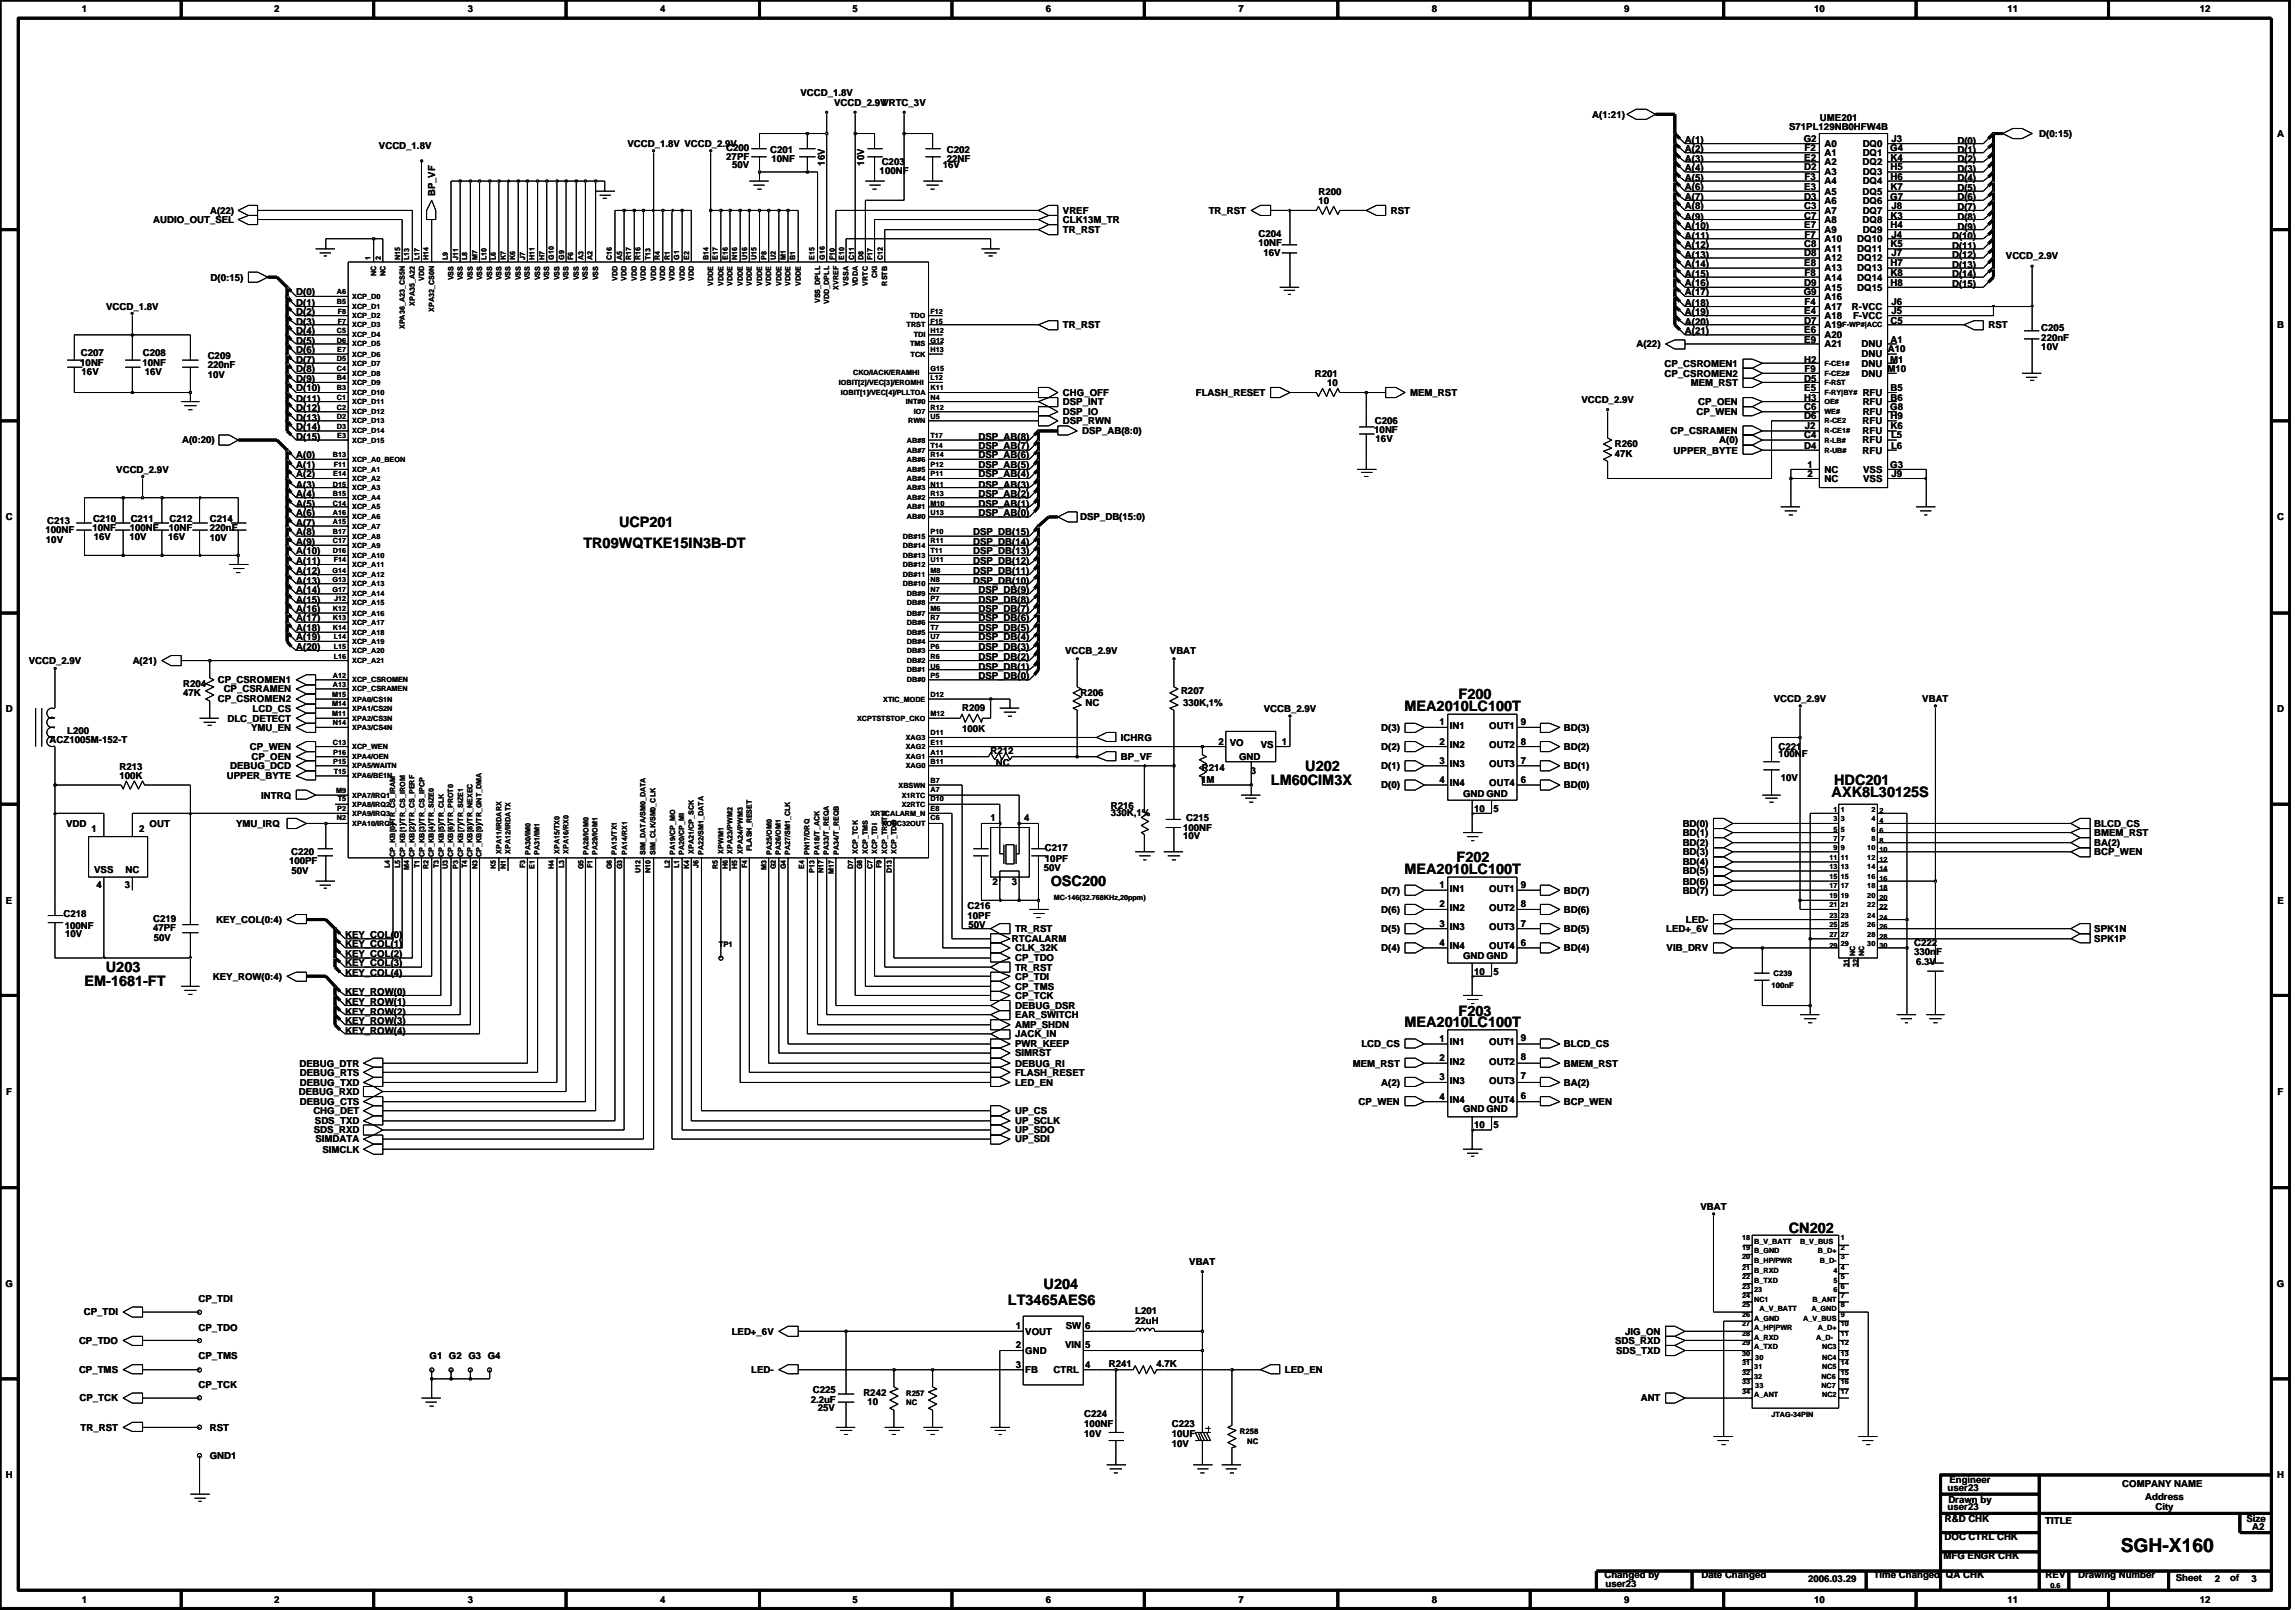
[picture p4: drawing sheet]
<svg xmlns="http://www.w3.org/2000/svg" width="192mm" height="135mm" viewBox="0 0 192 135" stroke-linecap="round" stroke-linejoin="round" font-family="sans-serif">
<defs><g id="words">
<text font-size="1.6" x="177.3" y="129.7">SGH-X160</text>
<g font-size="1.2">
<text x="48.8" y="45.8">TR09WQTKE15IN3B-DT</text>
<text x="51.8" y="44.1">UCP201</text>
<text x="117.4" y="59.4">MEA2010LC100T</text>
<text x="122" y="58.4">F200</text>
<text x="106.3" y="65.6">LM60CIM3X</text>
<text x="109.1" y="64.4">U202</text>
<text x="153.4" y="65.6">HDC201</text>
<text x="153.2" y="66.6">AXK8L30125S</text>
<text x="87.9" y="74.1">OSC200</text>
<text x="117.4" y="73.1">MEA2010LC100T</text>
<text x="121.8" y="72">F202</text>
<text x="7.1" y="82.4">EM-1681-FT</text>
<text x="8.9" y="81.3">U203</text>
<text x="117.4" y="85.8">MEA2010LC100T</text>
<text x="122" y="84.9">F203</text>
<text x="87.3" y="107.7">U204</text>
<text x="149.6" y="103.1">CN202</text>
<text x="84.3" y="109.1">LT3465AES6</text>
</g>
<g font-size=".8">
<text x="6.8" y="1">1</text>
<text x="22.9" y="1">2</text>
<text x="39.1" y="1">3</text>
<text x="55.2" y="1">4</text>
<text x="71.3" y="1">5</text>
<text x="87.5" y="1">6</text>
<text x="103.6" y="1">7</text>
<text x="119.7" y="1">8</text>
<text x="135.8" y="1">9</text>
<text x="151.7" y="1">10</text>
<text x="167.9" y="1">11</text>
<text x="184" y="1">12</text>
<text x="66.9" y="8.1">VCCD_1.8V</text>
<text x="69.7" y="8.8">VCCD_2.9VVRTC_3V</text>
<text x="133.1" y="9.8">A(1:21)</text>
<text x="140.9" y="11.9">A(1)</text>
<text x="149.6" y="10.9">S71PL129NB0HFW4B</text>
<text x="150.8" y="11.9">G2</text>
<text x="152.2" y="10.1">UME201</text>
<text x="158.2" y="11.9">J3</text>
<text x="170.5" y="11.4">D(0:15)</text>
<text x="190.4" y="11.4">A</text>
<text x="17.6" y="17.9">A(22)</text>
<text x="31.7" y="12.5">VCCD_1.8V</text>
<text x="36.4" y="16.4" transform="rotate(-90 36.4 16.4)">BP_VF</text>
<text x="52.5" y="12.3">VCCD_1.8V VCCD_2.9V</text>
<text x="60.7" y="12.6">C200</text>
<text x="60.7" y="13.4">27PF</text>
<text x="61.2" y="14">50V</text>
<text x="64.4" y="12.8">C201</text>
<text x="64.5" y="13.5">10NF</text>
<text x="69" y="13.9" transform="rotate(-90 69 13.9)">16V</text>
<text x="72.3" y="13.9" transform="rotate(-90 72.3 13.9)">10V</text>
<text x="73.6" y="14.5">100NF</text>
<text x="73.7" y="13.8">C203</text>
<text x="78.8" y="14">16V</text>
<text x="79.2" y="13.5">22NF</text>
<text x="79.2" y="12.8">C202</text>
<text x="88.9" y="17.9">VREF</text>
<text x="101.1" y="17.9">TR_RST</text>
<text x="110.3" y="17.1">10</text>
<text x="110.3" y="16.3">R200</text>
<text x="116.3" y="17.9">RST</text>
<text x="140.9" y="17.5">A(8)</text>
<text x="140.9" y="16.7">A(7)</text>
<text x="140.9" y="15.9">A(6)</text>
<text x="140.9" y="15.1">A(5)</text>
<text x="140.9" y="14.3">A(4)</text>
<text x="140.9" y="13.5">A(3)</text>
<text x="140.9" y="12.7">A(2)</text>
<text x="150.9" y="14.2">D2</text>
<text x="150.9" y="16.7">D3</text>
<text x="150.9" y="17.4">C3</text>
<text x="150.9" y="13.5">E2</text>
<text x="150.9" y="15.8">E3</text>
<text x="150.9" y="12.6">F2</text>
<text x="150.9" y="15.1">F3</text>
<text x="152.6" y="12.3">A0</text>
<text x="152.6" y="13.1">A1</text>
<text x="152.6" y="15.4">A4</text>
<text x="152.6" y="13.8">A2</text>
<text x="152.6" y="16.3">A5</text>
<text x="152.6" y="14.7">A3</text>
<text x="152.6" y="17">A6</text>
<text x="152.6" y="17.9">A7</text>
<text x="155.8" y="13.8">DQ2</text>
<text x="155.8" y="16.3">DQ5</text>
<text x="155.8" y="17.9">DQ7</text>
<text x="155.8" y="12.3">DQ0</text>
<text x="155.8" y="13.1">DQ1</text>
<text x="155.8" y="17">DQ6</text>
<text x="155.8" y="14.7">DQ3</text>
<text x="155.8" y="15.4">DQ4</text>
<text x="158.1" y="12.6">G4</text>
<text x="158.1" y="16.7">G7</text>
<text x="158.1" y="13.5">K4</text>
<text x="158.1" y="15.8">K7</text>
<text x="158.1" y="14.2">H5</text>
<text x="158.1" y="15.1">H6</text>
<text x="158.2" y="17.4">J8</text>
<text x="163.7" y="13.5">D(2)</text>
<text x="163.7" y="12.8">D(1)</text>
<text x="163.7" y="12">D(0)</text>
<text x="163.7" y="17.6">D(7)</text>
<text x="163.7" y="16.7">D(6)</text>
<text x="163.7" y="16">D(5)</text>
<text x="163.7" y="15.1">D(4)</text>
<text x="163.7" y="14.4">D(3)</text>
<text x="12.8" y="18.6">AUDIO_OUT_SEL</text>
<text x="17.6" y="23.5">D(0:15)</text>
<text x="88.9" y="19.5">TR_RST</text>
<text x="88.9" y="18.6">CLK13M_TR</text>
<text x="105.2" y="20.5">10NF</text>
<text x="105.2" y="19.8">C204</text>
<text x="105.7" y="21.4">16V</text>
<text x="140.9" y="20">A(11)</text>
<text x="140.9" y="19.1">A(10)</text>
<text x="140.9" y="18.3">A(9)</text>
<text x="140.9" y="23.9">A(16)</text>
<text x="140.9" y="23.2">A(15)</text>
<text x="140.9" y="22.3">A(14)</text>
<text x="140.9" y="21.6">A(13)</text>
<text x="140.9" y="20.7">A(12)</text>
<text x="150.9" y="21.4">D8</text>
<text x="150.9" y="23.9">D9</text>
<text x="150.9" y="18.3">C7</text>
<text x="150.9" y="20.7">C8</text>
<text x="150.9" y="19.1">E7</text>
<text x="150.9" y="22.3">E8</text>
<text x="150.9" y="19.9">F7</text>
<text x="150.9" y="23">F8</text>
<text x="152.6" y="19.5">A9</text>
<text x="152.6" y="22.7">A13</text>
<text x="152.6" y="20.2">A10</text>
<text x="152.6" y="23.4">A14</text>
<text x="152.6" y="21.8">A12</text>
<text x="152.6" y="18.6">A8</text>
<text x="152.6" y="21.1">A11</text>
<text x="155.3" y="21.1">DQ11</text>
<text x="155.3" y="23.5">DQ14</text>
<text x="155.3" y="20.2">DQ10</text>
<text x="155.3" y="21.8">DQ12</text>
<text x="155.3" y="22.7">DQ13</text>
<text x="155.8" y="18.6">DQ8</text>
<text x="155.8" y="19.5">DQ9</text>
<text x="158.1" y="18.3">K3</text>
<text x="158.1" y="20.7">K5</text>
<text x="158.1" y="23">K8</text>
<text x="158.1" y="19.1">H4</text>
<text x="158.1" y="22.3">H7</text>
<text x="158.1" y="23.9">H8</text>
<text x="158.2" y="19.9">J4</text>
<text x="158.2" y="21.4">J7</text>
<text x="163.2" y="23.2">D(14)</text>
<text x="163.2" y="22.4">D(13)</text>
<text x="163.2" y="21.6">D(12)</text>
<text x="163.2" y="20.8">D(11)</text>
<text x="163.2" y="20">D(10)</text>
<text x="163.7" y="19.2">D(9)</text>
<text x="163.7" y="18.3">D(8)</text>
<text x="167.7" y="21.7">VCCD_2.9V</text>
<text x="6.8" y="29.7">C207</text>
<text x="8.9" y="25.9">VCCD_1.8V</text>
<text x="12" y="29.7">C208</text>
<text x="24.8" y="29.5">D(6)</text>
<text x="24.8" y="28.7">D(5)</text>
<text x="24.8" y="27.9">D(4)</text>
<text x="24.8" y="27.1">D(3)</text>
<text x="24.8" y="26.3">D(2)</text>
<text x="24.8" y="25.5">D(1)</text>
<text x="24.8" y="24.7">D(0)</text>
<text x="88.9" y="27.4">TR_RST</text>
<text x="136.8" y="29">A(22)</text>
<text x="140.9" y="27.9">A(21)</text>
<text x="140.9" y="27.1">A(20)</text>
<text x="140.9" y="26.3">A(19)</text>
<text x="140.9" y="25.5">A(18)</text>
<text x="140.9" y="24.7">A(17)</text>
<text x="150.8" y="24.6">G9</text>
<text x="150.9" y="27.1">D7</text>
<text x="150.9" y="27.8">E6</text>
<text x="150.9" y="28.7">E9</text>
<text x="150.9" y="26.2">E4</text>
<text x="150.9" y="25.5">F4</text>
<text x="152.6" y="25.1">A16</text>
<text x="152.6" y="28.3">A20</text>
<text x="152.6" y="29">A21</text>
<text x="152.6" y="25.9">A17</text>
<text x="152.6" y="27.4">A19</text>
<text x="152.6" y="24.3">A15</text>
<text x="152.6" y="26.7">A18</text>
<text x="154.9" y="25.9">R-VCC</text>
<text x="155" y="26.7">F-VCC</text>
<text x="155.3" y="24.3">DQ15</text>
<text x="155.7" y="29">DNU</text>
<text x="155.7" y="29.9">DNU</text>
<text x="157.9" y="29.5">A10</text>
<text x="158.1" y="28.7">A1</text>
<text x="158.1" y="27.1">C5</text>
<text x="158.2" y="26.2">J5</text>
<text x="158.2" y="25.5">J6</text>
<text x="163.2" y="24">D(15)</text>
<text x="166.3" y="27.4">RST</text>
<text x="170.7" y="29.3">10V</text>
<text x="170.7" y="27.6">C205</text>
<text x="170.7" y="28.5">220nF</text>
<text x="190.4" y="27.4">B</text>
<text x="6.7" y="30.6">10NF</text>
<text x="6.8" y="31.3">16V</text>
<text x="11.9" y="30.6">10NF</text>
<text x="12.1" y="31.3">16V</text>
<text x="17.4" y="30.8">220nF</text>
<text x="17.4" y="31.6">10V</text>
<text x="17.4" y="30">C209</text>
<text x="24.8" y="35.9">D(14)</text>
<text x="24.8" y="35.2">D(13)</text>
<text x="24.8" y="34.3">D(12)</text>
<text x="24.8" y="33.6">D(11)</text>
<text x="24.8" y="32.7">D(10)</text>
<text x="24.8" y="32">D(9)</text>
<text x="24.8" y="31.1">D(8)</text>
<text x="24.8" y="30.4">D(7)</text>
<text x="88.9" y="34.7">DSP_IO</text>
<text x="88.9" y="35.5">DSP_RWN</text>
<text x="88.9" y="33.8">DSP_INT</text>
<text x="88.9" y="33.1">CHG_OFF</text>
<text x="100" y="33.1">FLASH_RESET</text>
<text x="109.9" y="31.5">R201</text>
<text x="111" y="32.3">10</text>
<text x="115" y="35.4">C206</text>
<text x="117.9" y="33.1">MEM_RST</text>
<text x="132.2" y="33.7">VCCD_2.9V</text>
<text x="139.2" y="30.6">CP_CSROMEN1</text>
<text x="139.2" y="31.5">CP_CSROMEN2</text>
<text x="141.4" y="32.2">MEM_RST</text>
<text x="141.9" y="34.7">CP_WEN</text>
<text x="142" y="33.8">CP_OEN</text>
<text x="150.9" y="30.3">H2</text>
<text x="150.9" y="33.5">H3</text>
<text x="150.9" y="31.9">D5</text>
<text x="150.9" y="35">D6</text>
<text x="150.9" y="34.3">C6</text>
<text x="150.9" y="32.7">E5</text>
<text x="150.9" y="31.1">F9</text>
<text x="150.9" y="35.9">J2</text>
<text x="155.7" y="30.6">DNU</text>
<text x="155.7" y="31.5">DNU</text>
<text x="155.8" y="35.5">RFU</text>
<text x="155.8" y="34.7">RFU</text>
<text x="155.8" y="33.1">RFU</text>
<text x="155.8" y="33.8">RFU</text>
<text x="157.8" y="31.1">M10</text>
<text x="158" y="30.3">M1</text>
<text x="158.1" y="34.3">G8</text>
<text x="158.1" y="35.9">K6</text>
<text x="158.1" y="35">H9</text>
<text x="158.1" y="32.7">B5</text>
<text x="158.1" y="33.5">B6</text>
<text x="9.7" y="39.5">VCCD_2.9V</text>
<text x="15.2" y="37.1">A(0:20)</text>
<text x="24.8" y="36.8">D(15)</text>
<text x="24.8" y="41.5">A(4)</text>
<text x="24.8" y="40.8">A(3)</text>
<text x="24.8" y="39.9">A(2)</text>
<text x="24.8" y="39.1">A(1)</text>
<text x="24.8" y="38.3">A(0)</text>
<text x="81.8" y="37.5">DSP_AB(7)</text>
<text x="81.8" y="38.3">DSP_AB(6)</text>
<text x="81.8" y="39.1">DSP_AB(5)</text>
<text x="81.8" y="39.9">DSP_AB(4)</text>
<text x="81.8" y="40.8">DSP_AB(3)</text>
<text x="81.8" y="41.5">DSP_AB(2)</text>
<text x="81.8" y="36.8">DSP_AB(8)</text>
<text x="90.5" y="36.3">DSP_AB(8:0)</text>
<text x="114.9" y="36.2">10NF</text>
<text x="115" y="36.9">16V</text>
<text x="135" y="38.2">47K</text>
<text x="135" y="37.4">R260</text>
<text x="139.7" y="36.3">CP_CSRAMEN</text>
<text x="140" y="37.9">UPPER_BYTE</text>
<text x="143.8" y="37.1">A(0)</text>
<text x="150.9" y="36.6">C4</text>
<text x="150.9" y="37.5">D4</text>
<text x="151.1" y="39.1">1</text>
<text x="151.1" y="39.9">2</text>
<text x="152.6" y="39.5">NC</text>
<text x="152.6" y="40.3">NC</text>
<text x="155.8" y="37.9">RFU</text>
<text x="155.8" y="36.3">RFU</text>
<text x="155.8" y="37.1">RFU</text>
<text x="155.8" y="40.3">VSS</text>
<text x="155.8" y="39.5">VSS</text>
<text x="158.1" y="39.1">G3</text>
<text x="158.1" y="37.5">L6</text>
<text x="158.1" y="36.6">L5</text>
<text x="158.2" y="39.9">J9</text>
<text x=".5" y="43.5">C</text>
<text x="3.8" y="44.6">100NF</text>
<text x="3.8" y="45.4">10V</text>
<text x="3.9" y="43.8">C213</text>
<text x="7.7" y="44.4">10NF</text>
<text x="7.8" y="43.6">C210</text>
<text x="7.8" y="45.1">16V</text>
<text x="10.8" y="45.1">10V</text>
<text x="10.9" y="44.4">100NF</text>
<text x="10.9" y="43.6">C211</text>
<text x="14.1" y="45.1">16V</text>
<text x="14.1" y="44.4">10NF</text>
<text x="14.2" y="43.6">C212</text>
<text x="17.5" y="45.2">10V</text>
<text x="17.5" y="44.4">220nF</text>
<text x="17.5" y="43.6">C214</text>
<text x="24.8" y="47.9">A(12)</text>
<text x="24.8" y="47.2">A(11)</text>
<text x="24.8" y="46.3">A(10)</text>
<text x="24.8" y="45.6">A(9)</text>
<text x="24.8" y="44.7">A(8)</text>
<text x="24.8" y="44">A(7)</text>
<text x="24.8" y="43.1">A(6)</text>
<text x="24.8" y="42.4">A(5)</text>
<text x="81.4" y="44.7">DSP_DB(15)</text>
<text x="81.4" y="47.9">DSP_DB(11)</text>
<text x="81.4" y="47.2">DSP_DB(12)</text>
<text x="81.4" y="46.3">DSP_DB(13)</text>
<text x="81.4" y="45.6">DSP_DB(14)</text>
<text x="81.8" y="42.4">DSP_AB(1)</text>
<text x="81.8" y="43.1">DSP_AB(0)</text>
<text x="90.3" y="43.5">DSP_DB(15:0)</text>
<text x="190.4" y="43.5">C</text>
<text x="24.8" y="53.5">A(19)</text>
<text x="24.8" y="52.8">A(18)</text>
<text x="24.8" y="51.9">A(17)</text>
<text x="24.8" y="51.2">A(16)</text>
<text x="24.8" y="50.4">A(15)</text>
<text x="24.8" y="49.5">A(14)</text>
<text x="24.8" y="48.8">A(13)</text>
<text x="81.4" y="48.8">DSP_DB(10)</text>
<text x="81.8" y="53.5">DSP_DB(4)</text>
<text x="81.8" y="52.8">DSP_DB(5)</text>
<text x="81.8" y="51.9">DSP_DB(6)</text>
<text x="81.8" y="51.2">DSP_DB(7)</text>
<text x="81.8" y="50.4">DSP_DB(8)</text>
<text x="81.8" y="49.5">DSP_DB(9)</text>
<text x=".5" y="59.5">D</text>
<text x="2.4" y="55.5">VCCD_2.9V</text>
<text x="11.1" y="55.5">A(21)</text>
<text x="15.3" y="58.2">47K</text>
<text x="15.3" y="57.4">R204</text>
<text x="18.2" y="57.1">CP_CSROMEN1</text>
<text x="18.2" y="58.7">CP_CSROMEN2</text>
<text x="18.7" y="57.9">CP_CSRAMEN</text>
<text x="21.1" y="59.5">LCD_CS</text>
<text x="24.8" y="54.4">A(20)</text>
<text x="80.5" y="59.4">R209</text>
<text x="81.8" y="56.7">DSP_DB(0)</text>
<text x="81.8" y="56">DSP_DB(1)</text>
<text x="81.8" y="55.1">DSP_DB(2)</text>
<text x="81.8" y="54.4">DSP_DB(3)</text>
<text x="89.1" y="54.6">VCCB_2.9V</text>
<text x="90.4" y="58.1">R206</text>
<text x="90.8" y="59">NC</text>
<text x="97.8" y="54.6">VBAT</text>
<text x="98.8" y="58">R207</text>
<text x="98.9" y="59">330K,1%</text>
<text x="105.7" y="59.5">VCCB_2.9V</text>
<text x="148.3" y="58.7">VCCD_2.9V</text>
<text x="160.7" y="58.7">VBAT</text>
<text x="190.4" y="59.5">D</text>
<text x="4.1" y="62.1">ACZ1005M-152-T</text>
<text x="5.6" y="61.3">L200</text>
<text x="10" y="65.1">100K</text>
<text x="10" y="64.3">R213</text>
<text x="19" y="65.1">UPPER_BYTE</text>
<text x="19" y="60.3">DLC_DETECT</text>
<text x="19.2" y="64.3">DEBUG_DCD</text>
<text x="20.9" y="62.7">CP_WEN</text>
<text x="21" y="61.1">YMU_EN</text>
<text x="21" y="63.5">CP_OEN</text>
<text x="80.5" y="61.2">100K</text>
<text x="82.8" y="63">R212</text>
<text x="83.3" y="64">NC</text>
<text x="93.7" y="63.5">BP_VF</text>
<text x="93.7" y="61.9">ICHRG</text>
<text x="100.4" y="65.4">1M</text>
<text x="100.5" y="64.4">R214</text>
<text x="101.9" y="62.2">2</text>
<text x="102.8" y="62.3">VO</text>
<text x="103.6" y="63.5">GND</text>
<text x="104.6" y="64.7">3</text>
<text x="105.4" y="62.5">VS</text>
<text x="107.2" y="62.2">1</text>
<text x="115.5" y="64.3">D(1)</text>
<text x="115.5" y="61.1">D(3)</text>
<text x="115.5" y="62.7">D(2)</text>
<text x="115.5" y="65.9">D(0)</text>
<text x="120.4" y="65.4">4</text>
<text x="120.4" y="60.6">1</text>
<text x="120.4" y="62.2">2</text>
<text x="120.4" y="63.8">3</text>
<text x="121.2" y="64.1">IN3</text>
<text x="121.2" y="65.7">IN4</text>
<text x="121.2" y="60.9">IN1</text>
<text x="121.2" y="62.5">IN2</text>
<text x="124.5" y="60.9">OUT1</text>
<text x="124.5" y="62.5">OUT2</text>
<text x="124.5" y="64.1">OUT3</text>
<text x="124.5" y="65.7">OUT4</text>
<text x="127.2" y="60.6">9</text>
<text x="127.2" y="62.2">8</text>
<text x="127.2" y="63.8">7</text>
<text x="127.2" y="65.4">6</text>
<text x="130.8" y="64.3">BD(1)</text>
<text x="130.8" y="61.1">BD(3)</text>
<text x="130.8" y="62.7">BD(2)</text>
<text x="130.8" y="65.9">BD(0)</text>
<text x="148.7" y="62.7">C221</text>
<text x="148.7" y="63.2">100NF</text>
<text x="148.9" y="65.3">10V</text>
<text x="5.5" y="69.1">VDD</text>
<text x="7.7" y="69.6">1</text>
<text x="11.6" y="69.6">2</text>
<text x="12.5" y="69.1">OUT</text>
<text x="19.7" y="69.1">YMU_IRQ</text>
<text x="21.8" y="66.7">INTRQ</text>
<text x="24.3" y="71.4">C220</text>
<text x="82.8" y="68.7">1</text>
<text x="85.6" y="68.7">4</text>
<text x="87.4" y="71.2">C217</text>
<text x="92.9" y="67.6">R216</text>
<text x="92.9" y="68.2">330K,1%</text>
<text x="98.9" y="69.4">100NF</text>
<text x="98.9" y="70.1">10V</text>
<text x="99.2" y="68.7">C215</text>
<text x="122.3" y="66.6">GND GND</text>
<text x="123.3" y="67.9">10</text>
<text x="124.9" y="67.9">5</text>
<text x="140.7" y="69.1">BD(0)</text>
<text x="140.7" y="69.9">BD(1)</text>
<text x="140.7" y="70.7">BD(2)</text>
<text x="140.7" y="71.5">BD(3)</text>
<text x="175.1" y="69.1">BLCD_CS</text>
<text x="175.1" y="69.9">BMEM_RST</text>
<text x="175.1" y="70.7">BA(2)</text>
<text x="175.1" y="71.5">BCP_WEN</text>
<text x=".5" y="75.5">E</text>
<text x="5.3" y="76.6">C218</text>
<text x="5.4" y="77.6">100NF</text>
<text x="7.9" y="73">VSS</text>
<text x="8.1" y="74.2">4</text>
<text x="10.4" y="74.2">3</text>
<text x="10.5" y="73">NC</text>
<text x="12.8" y="77.8">47PF</text>
<text x="12.8" y="77">C219</text>
<text x="18.1" y="77.1">KEY_COL(0:4)</text>
<text x="24.2" y="72.2">100PF</text>
<text x="24.4" y="73">50V</text>
<text x="80.9" y="76.8">10PF</text>
<text x="80.9" y="76">C216</text>
<text x="81" y="77.6">50V</text>
<text x="83" y="74">2</text>
<text x="84.6" y="74">3</text>
<text x="84.9" y="77.9">TR_RST</text>
<text x="87.3" y="72.8">50V</text>
<text x="87.4" y="72">10PF</text>
<text x="115.5" y="76.3">D(6)</text>
<text x="115.5" y="77.9">D(5)</text>
<text x="115.5" y="74.7">D(7)</text>
<text x="120.4" y="74.2">1</text>
<text x="120.4" y="75.8">2</text>
<text x="120.4" y="77.4">3</text>
<text x="121.2" y="74.5">IN1</text>
<text x="121.2" y="76.1">IN2</text>
<text x="121.2" y="77.7">IN3</text>
<text x="124.5" y="74.5">OUT1</text>
<text x="124.5" y="76.1">OUT2</text>
<text x="124.5" y="77.7">OUT3</text>
<text x="127.2" y="74.2">9</text>
<text x="127.2" y="75.8">8</text>
<text x="127.2" y="77.4">7</text>
<text x="130.8" y="76.3">BD(6)</text>
<text x="130.8" y="77.9">BD(5)</text>
<text x="130.8" y="74.7">BD(7)</text>
<text x="139.3" y="77.9">LED+_6V</text>
<text x="140.7" y="72.3">BD(4)</text>
<text x="140.7" y="73.1">BD(5)</text>
<text x="140.7" y="73.9">BD(6)</text>
<text x="140.7" y="74.7">BD(7)</text>
<text x="141" y="77.1">LED-</text>
<text x="175.1" y="77.9">SPK1N</text>
<text x="190.4" y="75.5">E</text>
<text x="5.4" y="78.4">10V</text>
<text x="12.9" y="78.6">50V</text>
<text x="17.8" y="81.9">KEY_ROW(0:4)</text>
<text x="28.9" y="84">KEY_ROW(1)</text>
<text x="28.9" y="83.2">KEY_ROW(0)</text>
<text x="28.9" y="81.6">KEY_COL(4)</text>
<text x="28.9" y="80.7">KEY_COL(3)</text>
<text x="28.9" y="80">KEY_COL(2)</text>
<text x="28.9" y="79.1">KEY_COL(1)</text>
<text x="28.9" y="78.4">KEY_COL(0)</text>
<text x="84.6" y="78.7">RTCALARM</text>
<text x="84.9" y="80.4">CP_TDO</text>
<text x="84.9" y="81.1">TR_RST</text>
<text x="84.9" y="81.9">CP_TDI</text>
<text x="84.9" y="82.7">CP_TMS</text>
<text x="84.9" y="79.5">CLK_32K</text>
<text x="84.9" y="83.5">CP_TCK</text>
<text x="115.5" y="79.5">D(4)</text>
<text x="120.4" y="79.1">4</text>
<text x="121.2" y="79.3">IN4</text>
<text x="122.3" y="80.2">GND GND</text>
<text x="123.3" y="81.5">10</text>
<text x="124.5" y="79.3">OUT4</text>
<text x="124.9" y="81.5">5</text>
<text x="127.2" y="79.1">6</text>
<text x="130.8" y="79.5">BD(4)</text>
<text x="139.4" y="79.5">VIB_DRV</text>
<text x="160.1" y="79.1">C222</text>
<text x="160.1" y="79.8">330nF</text>
<text x="160.2" y="80.7">6.3V</text>
<text x="175.1" y="78.7">SPK1P</text>
<text x="25" y="89.1">DEBUG_DTR</text>
<text x="25.1" y="89.9">DEBUG_RTS</text>
<text x="28.9" y="86.4">KEY_ROW(4)</text>
<text x="28.9" y="85.6">KEY_ROW(3)</text>
<text x="28.9" y="84.8">KEY_ROW(2)</text>
<text x="84.9" y="88.3">SIMRST</text>
<text x="84.9" y="87.5">PWR_KEEP</text>
<text x="84.9" y="89.1">DEBUG_RI</text>
<text x="84.9" y="89.9">FLASH_RESET</text>
<text x="84.9" y="86.7">JACK_IN</text>
<text x="84.9" y="84.3">DEBUG_DSR</text>
<text x="84.9" y="85.9">AMP_SHDN</text>
<text x="84.9" y="85.1">EAR_SWITCH</text>
<text x="113.1" y="89.1">MEM_RST</text>
<text x="113.8" y="87.5">LCD_CS</text>
<text x="120.4" y="87.1">1</text>
<text x="120.4" y="88.7">2</text>
<text x="121.2" y="87.4">IN1</text>
<text x="121.2" y="89">IN2</text>
<text x="124.5" y="89">OUT2</text>
<text x="124.5" y="87.4">OUT1</text>
<text x="127.2" y="88.6">8</text>
<text x="127.2" y="87">9</text>
<text x="130.8" y="89.1">BMEM_RST</text>
<text x="130.8" y="87.5">BLCD_CS</text>
<text x=".5" y="91.5">F</text>
<text x="25" y="91.5">DEBUG_RXD</text>
<text x="25.1" y="90.8">DEBUG_TXD</text>
<text x="25.1" y="92.4">DEBUG_CTS</text>
<text x="26.2" y="93.1">CHG_DET</text>
<text x="26.2" y="94.7">SDS_RXD</text>
<text x="26.3" y="94">SDS_TXD</text>
<text x="26.4" y="95.5">SIMDATA</text>
<text x="84.9" y="95.5">UP_SDI</text>
<text x="84.9" y="94">UP_SCLK</text>
<text x="84.9" y="93.1">UP_CS</text>
<text x="84.9" y="90.8">LED_EN</text>
<text x="84.9" y="94.7">UP_SDO</text>
<text x="113.6" y="92.4">CP_WEN</text>
<text x="115.5" y="90.8">A(2)</text>
<text x="120.4" y="90.3">3</text>
<text x="120.4" y="91.9">4</text>
<text x="121.2" y="90.6">IN3</text>
<text x="121.2" y="92.2">IN4</text>
<text x="122.3" y="92.9">GND GND</text>
<text x="123.3" y="94.3">10</text>
<text x="124.5" y="90.6">OUT3</text>
<text x="124.5" y="92.2">OUT4</text>
<text x="124.9" y="94.3">5</text>
<text x="127.2" y="90.2">7</text>
<text x="127.2" y="91.8">6</text>
<text x="130.8" y="92.4">BCP_WEN</text>
<text x="130.8" y="90.8">BA(2)</text>
<text x="190.5" y="91.5">F</text>
<text x="27" y="96.3">SIMCLK</text>
<text x="142.2" y="101.2">VBAT</text>
<text x=".5" y="107.6">G</text>
<text x="99.4" y="105.7">VBAT</text>
<text x="190.4" y="107.6">G</text>
<text x="6.6" y="112.3">CP_TDO</text>
<text x="7" y="109.9">CP_TDI</text>
<text x="16.6" y="113.6">CP_TMS</text>
<text x="16.6" y="108.8">CP_TDI</text>
<text x="16.6" y="111.2">CP_TDO</text>
<text x="35.9" y="113.6">G1 G2 G3 G4</text>
<text x="61.2" y="111.6">LED+_6V</text>
<text x="84.9" y="111.1">1</text>
<text x="84.9" y="112.7">2</text>
<text x="85.7" y="111.6">VOUT</text>
<text x="85.7" y="113.2">GND</text>
<text x="89.1" y="112.6">VIN</text>
<text x="89.1" y="111">SW</text>
<text x="90.8" y="112.7">5</text>
<text x="90.8" y="111.1">6</text>
<text x="94.9" y="110.7">22uH</text>
<text x="94.9" y="109.8">L201</text>
<text x="135" y="112.3">SDS_RXD</text>
<text x="135.1" y="113.2">SDS_TXD</text>
<text x="135.9" y="111.6">JIG_ON</text>
<text x="6.6" y="114.8">CP_TMS</text>
<text x="6.7" y="117.1">CP_TCK</text>
<text x="6.7" y="119.6">TR_RST</text>
<text x="16.6" y="116">CP_TCK</text>
<text x="17.5" y="119.6">RST</text>
<text x="62.8" y="114.8">LED-</text>
<text x="67.8" y="117.3">2.2uF</text>
<text x="68" y="116.4">C225</text>
<text x="68.4" y="117.9">25V</text>
<text x="72.2" y="116.7">R242</text>
<text x="72.5" y="117.4">10</text>
<text x="84.9" y="114.3">3</text>
<text x="85.7" y="114.8">FB</text>
<text x="88.1" y="114.8">CTRL</text>
<text x="90.7" y="119.3">100NF</text>
<text x="90.7" y="118.5">C224</text>
<text x="90.8" y="114.3">4</text>
<text x="92.7" y="114.2">R241</text>
<text x="96.7" y="114.2">4.7K</text>
<text x="98" y="119.3">C223</text>
<text x="107.4" y="114.8">LED_EN</text>
<text x="137.2" y="117.1">ANT</text>
<text x=".5" y="123.6">H</text>
<text x="17.5" y="122">GND1</text>
<text x="90.7" y="120.1">10V</text>
<text x="98" y="120.1">10UF</text>
<text x="98" y="120.9">10V</text>
<text x="162.9" y="124.6">user23</text>
<text x="162.9" y="125.6">Drawn by</text>
<text x="163" y="124">Engineer</text>
<text x="177.5" y="124.3">COMPANY NAME</text>
<text x="179.4" y="125.3">Address</text>
<text x="190.4" y="123.6">H</text>
<text x="134.2" y="131.9">Changed by</text>
<text x="142.3" y="131.9">Date Changed</text>
<text x="156.7" y="131.9">Time Changed</text>
<text x="162.5" y="130.3">MFG ENGR CHK</text>
<text x="162.6" y="128.7">DOC CTRL CHK</text>
<text x="162.6" y="127.2">R&amp;D CHK</text>
<text x="162.7" y="131.9">QA CHK</text>
<text x="162.9" y="126.2">user23</text>
<text x="171" y="127.4">TITLE</text>
<text x="171.1" y="131.9">REV</text>
<text x="173.8" y="131.9">Drawing Number</text>
<text x="180.2" y="126.2">City</text>
<text x="187.9" y="127.2">Size</text>
<text x="188.3" y="127.8">A2</text>
<text x="6.8" y="134">1</text>
<text x="22.9" y="134">2</text>
<text x="39.1" y="134">3</text>
<text x="55.2" y="134">4</text>
<text x="71.3" y="134">5</text>
<text x="87.5" y="134">6</text>
<text x="103.6" y="134">7</text>
<text x="119.7" y="134">8</text>
<text x="134.3" y="132.7">user23</text>
<text x="135.8" y="134">9</text>
<text x="151.2" y="132.2">2006.03.29</text>
<text x="151.7" y="134">10</text>
<text x="167.9" y="134">11</text>
<text x="181.9" y="132.1">Sheet</text>
<text x="184" y="134">12</text>
<text x="185.2" y="132.2">2</text>
<text x="186.5" y="132.1">of</text>
<text x="188.3" y="132.2">3</text>
</g>
<g font-size=".6">
<text x="31" y="21.7" transform="rotate(-90 31 21.7)">1</text>
<text x="31.5" y="23.1" transform="rotate(-90 31.5 23.1)">NC</text>
<text x="31.8" y="21.7" transform="rotate(-90 31.8 21.7)">2</text>
<text x="32.2" y="23.1" transform="rotate(-90 32.2 23.1)">NC</text>
<text x="33.5" y="21.7" transform="rotate(-90 33.5 21.7)">N15</text>
<text x="34.2" y="21.7" transform="rotate(-90 34.2 21.7)">L13</text>
<text x="35.1" y="21.7" transform="rotate(-90 35.1 21.7)">L17</text>
<text x="35.5" y="23.5" transform="rotate(-90 35.5 23.5)">VDD</text>
<text x="35.8" y="21.7" transform="rotate(-90 35.8 21.7)">H14</text>
<text x="37.5" y="21.7" transform="rotate(-90 37.5 21.7)">L9</text>
<text x="37.9" y="23.4" transform="rotate(-90 37.9 23.4)">VSS</text>
<text x="38.3" y="21.7" transform="rotate(-90 38.3 21.7)">J11</text>
<text x="38.7" y="23.4" transform="rotate(-90 38.7 23.4)">VSS</text>
<text x="39.1" y="21.7" transform="rotate(-90 39.1 21.7)">L8</text>
<text x="39.5" y="23.4" transform="rotate(-90 39.5 23.4)">VSS</text>
<text x="39.9" y="21.7" transform="rotate(-90 39.9 21.7)">M7</text>
<text x="40.3" y="23.4" transform="rotate(-90 40.3 23.4)">VSS</text>
<text x="40.7" y="21.7" transform="rotate(-90 40.7 21.7)">L10</text>
<text x="41.2" y="23.4" transform="rotate(-90 41.2 23.4)">VSS</text>
<text x="41.5" y="21.7" transform="rotate(-90 41.5 21.7)">L6</text>
<text x="41.9" y="23.4" transform="rotate(-90 41.9 23.4)">VSS</text>
<text x="42.3" y="21.7" transform="rotate(-90 42.3 21.7)">K7</text>
<text x="42.7" y="23.4" transform="rotate(-90 42.7 23.4)">VSS</text>
<text x="43.1" y="21.7" transform="rotate(-90 43.1 21.7)">K6</text>
<text x="43.5" y="23.4" transform="rotate(-90 43.5 23.4)">VSS</text>
<text x="43.9" y="21.7" transform="rotate(-90 43.9 21.7)">J7</text>
<text x="44.3" y="23.4" transform="rotate(-90 44.3 23.4)">VSS</text>
<text x="44.7" y="21.7" transform="rotate(-90 44.7 21.7)">H11</text>
<text x="45.2" y="23.4" transform="rotate(-90 45.2 23.4)">VSS</text>
<text x="45.5" y="21.7" transform="rotate(-90 45.5 21.7)">H7</text>
<text x="45.9" y="23.4" transform="rotate(-90 45.9 23.4)">VSS</text>
<text x="46.3" y="21.7" transform="rotate(-90 46.3 21.7)">G10</text>
<text x="46.8" y="23.4" transform="rotate(-90 46.8 23.4)">VSS</text>
<text x="47.2" y="21.7" transform="rotate(-90 47.2 21.7)">G9</text>
<text x="47.5" y="23.4" transform="rotate(-90 47.5 23.4)">VSS</text>
<text x="47.9" y="21.7" transform="rotate(-90 47.9 21.7)">F6</text>
<text x="48.4" y="23.4" transform="rotate(-90 48.4 23.4)">VSS</text>
<text x="48.8" y="21.7" transform="rotate(-90 48.8 21.7)">A3</text>
<text x="49.2" y="23.4" transform="rotate(-90 49.2 23.4)">VSS</text>
<text x="49.5" y="21.7" transform="rotate(-90 49.5 21.7)">A2</text>
<text x="50" y="23.4" transform="rotate(-90 50 23.4)">VSS</text>
<text x="51.2" y="21.7" transform="rotate(-90 51.2 21.7)">C16</text>
<text x="51.6" y="23.5" transform="rotate(-90 51.6 23.5)">VDD</text>
<text x="52" y="21.7" transform="rotate(-90 52 21.7)">A5</text>
<text x="52.4" y="23.5" transform="rotate(-90 52.4 23.5)">VDD</text>
<text x="52.8" y="21.7" transform="rotate(-90 52.8 21.7)">R17</text>
<text x="53.3" y="23.5" transform="rotate(-90 53.3 23.5)">VDD</text>
<text x="53.5" y="21.7" transform="rotate(-90 53.5 21.7)">R16</text>
<text x="54" y="23.5" transform="rotate(-90 54 23.5)">VDD</text>
<text x="54.4" y="21.7" transform="rotate(-90 54.4 21.7)">T13</text>
<text x="54.9" y="23.5" transform="rotate(-90 54.9 23.5)">VDD</text>
<text x="55.2" y="21.7" transform="rotate(-90 55.2 21.7)">R4</text>
<text x="55.6" y="23.5" transform="rotate(-90 55.6 23.5)">VDD</text>
<text x="56" y="21.7" transform="rotate(-90 56 21.7)">R1</text>
<text x="56.4" y="23.5" transform="rotate(-90 56.4 23.5)">VDD</text>
<text x="56.8" y="21.7" transform="rotate(-90 56.8 21.7)">G1</text>
<text x="57.3" y="23.5" transform="rotate(-90 57.3 23.5)">VDD</text>
<text x="57.6" y="21.7" transform="rotate(-90 57.6 21.7)">E2</text>
<text x="58" y="23.5" transform="rotate(-90 58 23.5)">VDD</text>
<text x="59.3" y="21.7" transform="rotate(-90 59.3 21.7)">B14</text>
<text x="59.6" y="23.9" transform="rotate(-90 59.6 23.9)">VDDE</text>
<text x="60" y="21.7" transform="rotate(-90 60 21.7)">E17</text>
<text x="60.5" y="23.9" transform="rotate(-90 60.5 23.9)">VDDE</text>
<text x="60.9" y="21.7" transform="rotate(-90 60.9 21.7)">E16</text>
<text x="61.3" y="23.9" transform="rotate(-90 61.3 23.9)">VDDE</text>
<text x="61.6" y="21.7" transform="rotate(-90 61.6 21.7)">N16</text>
<text x="62.1" y="23.9" transform="rotate(-90 62.1 23.9)">VDDE</text>
<text x="62.5" y="21.7" transform="rotate(-90 62.5 21.7)">U16</text>
<text x="62.9" y="23.9" transform="rotate(-90 62.9 23.9)">VDDE</text>
<text x="63.3" y="21.7" transform="rotate(-90 63.3 21.7)">U15</text>
<text x="63.7" y="23.9" transform="rotate(-90 63.7 23.9)">VDDE</text>
<text x="64.1" y="21.7" transform="rotate(-90 64.1 21.7)">P8</text>
<text x="64.5" y="23.9" transform="rotate(-90 64.5 23.9)">VDDE</text>
<text x="64.9" y="21.7" transform="rotate(-90 64.9 21.7)">U2</text>
<text x="65.3" y="23.9" transform="rotate(-90 65.3 23.9)">VDDE</text>
<text x="65.7" y="21.7" transform="rotate(-90 65.7 21.7)">M1</text>
<text x="66.1" y="23.9" transform="rotate(-90 66.1 23.9)">VDDE</text>
<text x="66.5" y="21.7" transform="rotate(-90 66.5 21.7)">B1</text>
<text x="67" y="23.9" transform="rotate(-90 67 23.9)">VDDE</text>
<text x="68.1" y="21.7" transform="rotate(-90 68.1 21.7)">E15</text>
<text x="69" y="21.7" transform="rotate(-90 69 21.7)">G16</text>
<text x="69.8" y="21.7" transform="rotate(-90 69.8 21.7)">F10</text>
<text x="70.6" y="21.7" transform="rotate(-90 70.6 21.7)">E10</text>
<text x="71" y="23.9" transform="rotate(-90 71 23.9)">VSSA</text>
<text x="71.4" y="21.7" transform="rotate(-90 71.4 21.7)">C11</text>
<text x="71.7" y="23.9" transform="rotate(-90 71.7 23.9)">VDDA</text>
<text x="72.2" y="21.7" transform="rotate(-90 72.2 21.7)">D8</text>
<text x="72.6" y="23.9" transform="rotate(-90 72.6 23.9)">VRTC</text>
<text x="73" y="21.7" transform="rotate(-90 73 21.7)">F17</text>
<text x="73.3" y="23.3" transform="rotate(-90 73.3 23.3)">CKI</text>
<text x="73.8" y="21.7" transform="rotate(-90 73.8 21.7)">C12</text>
<text x="74.2" y="23.9" transform="rotate(-90 74.2 23.9)">RSTB</text>
<text x="28.2" y="27.8">C5</text>
<text x="28.2" y="28.7">D6</text>
<text x="28.2" y="24.6">A6</text>
<text x="28.2" y="25.4">B5</text>
<text x="28.2" y="29.4">E7</text>
<text x="28.2" y="26.2">F8</text>
<text x="28.2" y="27.1">F7</text>
<text x="29.5" y="26.6">XCP_D2</text>
<text x="29.5" y="27.4">XCP_D3</text>
<text x="29.5" y="28.2">XCP_D4</text>
<text x="29.5" y="29">XCP_D5</text>
<text x="29.5" y="29.8">XCP_D6</text>
<text x="29.5" y="25">XCP_D0</text>
<text x="29.5" y="25.8">XCP_D1</text>
<text x="33.8" y="27.5" transform="rotate(-90 33.8 27.5)">XPA36_A23_CS5N</text>
<text x="34.7" y="25.6" transform="rotate(-90 34.7 25.6)">XPA35_A22</text>
<text x="36.3" y="26.1" transform="rotate(-90 36.3 26.1)">XPA32_CS0N</text>
<text x="68.6" y="25.3" transform="rotate(-90 68.6 25.3)">VSS_DPLL</text>
<text x="69.3" y="25.4" transform="rotate(-90 69.3 25.4)">VDD_DPLL</text>
<text x="70.1" y="24.2" transform="rotate(-90 70.1 24.2)">XVREF</text>
<text x="75.8" y="27.4">TRST</text>
<text x="76.1" y="26.6">TDO</text>
<text x="76.1" y="29">TMS</text>
<text x="76.1" y="29.8">TCK</text>
<text x="76.4" y="28.2">TDI</text>
<text x="77.8" y="29.4">H13</text>
<text x="77.8" y="27.8">H12</text>
<text x="77.8" y="26.2">F12</text>
<text x="77.8" y="28.7">G12</text>
<text x="77.8" y="27.1">F15</text>
<text x="154.1" y="27.4">F-WP#|ACC</text>
<text x="28.2" y="31">C4</text>
<text x="28.2" y="31.8">B4</text>
<text x="28.2" y="35.8">D3</text>
<text x="28.2" y="30.2">D5</text>
<text x="28.2" y="32.6">B3</text>
<text x="28.2" y="33.4">C1</text>
<text x="28.2" y="34.2">C2</text>
<text x="28.2" y="35">D2</text>
<text x="29.5" y="31.4">XCP_D8</text>
<text x="29.5" y="32.2">XCP_D9</text>
<text x="29.5" y="30.6">XCP_D7</text>
<text x="29.5" y="33">XCP_D10</text>
<text x="29.5" y="33.8">XCP_D11</text>
<text x="29.5" y="34.6">XCP_D12</text>
<text x="29.5" y="35.4">XCP_D13</text>
<text x="70.2" y="32.2">IOBIT[2]/VEC[3]/EROMHI</text>
<text x="70.3" y="33">IOBIT[1]/VEC[4]/PLLTOA</text>
<text x="71.3" y="31.4">CKO/IACK/ERAMHI</text>
<text x="75.7" y="33.8">INT#0</text>
<text x="75.9" y="35.4">RWN</text>
<text x="76.4" y="34.6">IO7</text>
<text x="77.8" y="31">G15</text>
<text x="77.8" y="35">U5</text>
<text x="77.8" y="33.4">N4</text>
<text x="77.8" y="34.2">R12</text>
<text x="77.8" y="32.6">K11</text>
<text x="77.8" y="31.8">L12</text>
<text x="152.6" y="30.6">F-CE1#</text>
<text x="152.6" y="33.8">OE#</text>
<text x="152.6" y="31.4">F-CE2#</text>
<text x="152.6" y="33">F-RY|BY#</text>
<text x="152.6" y="32.2">F-RST</text>
<text x="152.6" y="35.4">R-CE2</text>
<text x="152.6" y="34.6">WE#</text>
<text x="27.8" y="40.7">D15</text>
<text x="27.8" y="41.4">B15</text>
<text x="27.8" y="38.2">B13</text>
<text x="27.9" y="39.8">E14</text>
<text x="27.9" y="39.1">F11</text>
<text x="28.2" y="36.6">E3</text>
<text x="29.5" y="36.2">XCP_D14</text>
<text x="29.5" y="37">XCP_D15</text>
<text x="29.5" y="41">XCP_A3</text>
<text x="29.5" y="41.8">XCP_A4</text>
<text x="29.5" y="40.2">XCP_A2</text>
<text x="29.5" y="38.6">XCP_A0_BEON</text>
<text x="29.5" y="39.4">XCP_A1</text>
<text x="75.8" y="41.8">AB#2</text>
<text x="75.8" y="41">AB#3</text>
<text x="75.8" y="40.2">AB#4</text>
<text x="75.8" y="39.4">AB#5</text>
<text x="75.8" y="38.6">AB#6</text>
<text x="75.8" y="37.8">AB#7</text>
<text x="75.8" y="37">AB#8</text>
<text x="77.8" y="41.4">R13</text>
<text x="77.8" y="40.7">N11</text>
<text x="77.8" y="39.8">P11</text>
<text x="77.8" y="39.1">P12</text>
<text x="77.8" y="38.2">R14</text>
<text x="77.8" y="37.5">T14</text>
<text x="77.8" y="36.6">T17</text>
<text x="152.6" y="36.2">R-CE1#</text>
<text x="152.6" y="37">R-LB#</text>
<text x="152.6" y="37.8">R-UB#</text>
<text x="27.8" y="47.9">G14</text>
<text x="27.8" y="42.3">C14</text>
<text x="27.8" y="43">A16</text>
<text x="27.8" y="43.8">A15</text>
<text x="27.8" y="44.6">B17</text>
<text x="27.8" y="45.4">C17</text>
<text x="27.8" y="46.2">D16</text>
<text x="27.9" y="47">F14</text>
<text x="29.5" y="42.6">XCP_A5</text>
<text x="29.5" y="43.4">XCP_A6</text>
<text x="29.5" y="44.2">XCP_A7</text>
<text x="29.5" y="45">XCP_A8</text>
<text x="29.5" y="45.8">XCP_A9</text>
<text x="29.5" y="46.6">XCP_A10</text>
<text x="29.5" y="47.4">XCP_A11</text>
<text x="75.5" y="47.4">DB#12</text>
<text x="75.5" y="46.6">DB#13</text>
<text x="75.5" y="45.8">DB#14</text>
<text x="75.5" y="45">DB#15</text>
<text x="75.8" y="43.4">AB#0</text>
<text x="75.8" y="42.6">AB#1</text>
<text x="77.8" y="47.9">M8</text>
<text x="77.8" y="43">U13</text>
<text x="77.8" y="42.3">M10</text>
<text x="77.8" y="47">U11</text>
<text x="77.8" y="46.2">T11</text>
<text x="77.8" y="45.4">R11</text>
<text x="77.8" y="44.6">P10</text>
<text x="27.8" y="49.5">G17</text>
<text x="27.8" y="48.6">G13</text>
<text x="27.8" y="51.1">K12</text>
<text x="27.8" y="51.8">K13</text>
<text x="27.8" y="52.7">K14</text>
<text x="27.9" y="53.4">L14</text>
<text x="27.9" y="50.2">J12</text>
<text x="29.5" y="49.8">XCP_A14</text>
<text x="29.5" y="50.6">XCP_A15</text>
<text x="29.5" y="51.4">XCP_A16</text>
<text x="29.5" y="52.2">XCP_A17</text>
<text x="29.5" y="53.1">XCP_A18</text>
<text x="29.5" y="53.8">XCP_A19</text>
<text x="29.5" y="48.2">XCP_A12</text>
<text x="29.5" y="49">XCP_A13</text>
<text x="75.5" y="49">DB#10</text>
<text x="75.5" y="48.2">DB#11</text>
<text x="75.8" y="52.2">DB#6</text>
<text x="75.8" y="51.4">DB#7</text>
<text x="75.8" y="50.6">DB#8</text>
<text x="75.8" y="49.8">DB#9</text>
<text x="75.8" y="53.8">DB#4</text>
<text x="75.8" y="53.1">DB#5</text>
<text x="77.8" y="48.6">N8</text>
<text x="77.8" y="51.8">R7</text>
<text x="77.8" y="51.1">M6</text>
<text x="77.8" y="50.2">P7</text>
<text x="77.8" y="49.5">N7</text>
<text x="77.8" y="53.4">U7</text>
<text x="77.8" y="52.7">T7</text>
<text x="27.8" y="58.3">M15</text>
<text x="27.8" y="59.9">M11</text>
<text x="27.8" y="59">M14</text>
<text x="27.8" y="57.4">A13</text>
<text x="27.8" y="56.6">A12</text>
<text x="27.9" y="55">L16</text>
<text x="27.9" y="54.3">L15</text>
<text x="29.5" y="58.6">XPA0/CS1N</text>
<text x="29.5" y="57.8">XCP_CSRAMEN</text>
<text x="29.5" y="57">XCP_CSROMEN</text>
<text x="29.5" y="55.4">XCP_A21</text>
<text x="29.5" y="54.6">XCP_A20</text>
<text x="29.5" y="59.4">XPA1/CS2N</text>
<text x="73.9" y="58.6">XTIC_MODE</text>
<text x="75.8" y="57">DB#0</text>
<text x="75.8" y="56.2">DB#1</text>
<text x="75.8" y="55.4">DB#2</text>
<text x="75.8" y="54.6">DB#3</text>
<text x="77.8" y="56.6">P5</text>
<text x="77.8" y="55.9">U6</text>
<text x="77.8" y="55">R6</text>
<text x="77.8" y="54.3">P6</text>
<text x="77.8" y="58.3">D12</text>
<text x="77.8" y="59.9">M12</text>
<text x="27.8" y="60.6">N14</text>
<text x="27.8" y="62.2">C13</text>
<text x="27.9" y="63.1">P16</text>
<text x="27.9" y="63.8">P15</text>
<text x="27.9" y="64.7">T15</text>
<text x="29.5" y="61">XPA3/CS4N</text>
<text x="29.5" y="63.5">XPA4/OEN</text>
<text x="29.5" y="64.2">XPA5/WAITN</text>
<text x="29.5" y="65.1">XPA6/BE1N</text>
<text x="29.5" y="62.6">XCP_WEN</text>
<text x="29.5" y="60.2">XPA2/CS3N</text>
<text x="71.7" y="60.2">XCPTSTSTOP_CKO</text>
<text x="75.1" y="65.8">XBSWN</text>
<text x="75.7" y="64.2">XAG0</text>
<text x="75.7" y="63.5">XAG1</text>
<text x="75.7" y="62.6">XAG2</text>
<text x="75.7" y="61.8">XAG3</text>
<text x="77.8" y="63.8">B11</text>
<text x="77.8" y="63.1">A11</text>
<text x="77.8" y="62.2">E11</text>
<text x="77.8" y="61.5">D11</text>
<text x="77.8" y="65.4">B7</text>
<text x="28.1" y="66.3">M9</text>
<text x="28.2" y="68.6">N2</text>
<text x="28.2" y="67.8">P2</text>
<text x="28.2" y="67">T5</text>
<text x="29.5" y="69">XPA10/IRQ4</text>
<text x="29.5" y="66.7">XPA7/IRQ1</text>
<text x="29.5" y="67.4">XPA8/IRQ2</text>
<text x="29.5" y="68.2">XPA9/IRQ3</text>
<text x="33" y="71.6" transform="rotate(-90 33 71.6)">CP_KB[0]/TR_CS_IRAM</text>
<text x="33.9" y="71.6" transform="rotate(-90 33.9 71.6)">CP_KB[1]/TR_CS_IROM</text>
<text x="34.7" y="71.6" transform="rotate(-90 34.7 71.6)">CP_KB[2]/TR_CS_PERF</text>
<text x="35.5" y="71.6" transform="rotate(-90 35.5 71.6)">CP_KB[3]/TR_CS_IPCP</text>
<text x="36.3" y="71.6" transform="rotate(-90 36.3 71.6)">CP_KB[4]/TR_SIZE0</text>
<text x="37.1" y="71.6" transform="rotate(-90 37.1 71.6)">CP_KB[5]/TR_CLK</text>
<text x="37.9" y="71.6" transform="rotate(-90 37.9 71.6)">CP_KB[6]/TR_PROT0</text>
<text x="38.7" y="71.6" transform="rotate(-90 38.7 71.6)">CP_KB[7]/TR_SIZE1</text>
<text x="39.5" y="71.6" transform="rotate(-90 39.5 71.6)">CP_KB[8]/TR_NEXEC</text>
<text x="40.3" y="71.6" transform="rotate(-90 40.3 71.6)">CP_KB[9]/TR_GNT_DMA</text>
<text x="41.9" y="71.4" transform="rotate(-90 41.9 71.4)">XPA11/IRDARX</text>
<text x="42.7" y="71.4" transform="rotate(-90 42.7 71.4)">XPA12/IRDATX</text>
<text x="44.4" y="71.4" transform="rotate(-90 44.4 71.4)">PA30/IM0</text>
<text x="45.1" y="71.4" transform="rotate(-90 45.1 71.4)">PA31/IM1</text>
<text x="46.8" y="71.4" transform="rotate(-90 46.8 71.4)">XPA15/TX0</text>
<text x="47.5" y="71.4" transform="rotate(-90 47.5 71.4)">XPA16/RX0</text>
<text x="49.2" y="71.4" transform="rotate(-90 49.2 71.4)">PA28/IOM0</text>
<text x="50" y="71.4" transform="rotate(-90 50 71.4)">PA29/IOM1</text>
<text x="51.6" y="71.4" transform="rotate(-90 51.6 71.4)">PA13/TX1</text>
<text x="52.4" y="71.4" transform="rotate(-90 52.4 71.4)">PA14/RX1</text>
<text x="54" y="71.4" transform="rotate(-90 54 71.4)">SIM_DATA/SM0_DATA</text>
<text x="54.8" y="71.4" transform="rotate(-90 54.8 71.4)">SIM_CLK/SM0_CLK</text>
<text x="56.4" y="71.4" transform="rotate(-90 56.4 71.4)">PA19/CP_MO</text>
<text x="57.2" y="71.4" transform="rotate(-90 57.2 71.4)">PA20/CP_MI</text>
<text x="58" y="71.4" transform="rotate(-90 58 71.4)">XPA21/CP_SCK</text>
<text x="58.8" y="71.4" transform="rotate(-90 58.8 71.4)">PA22/SM1_DATA</text>
<text x="60.5" y="71.4" transform="rotate(-90 60.5 71.4)">XPWM1</text>
<text x="61.3" y="71.4" transform="rotate(-90 61.3 71.4)">XPA23/PWM2</text>
<text x="62.1" y="71.4" transform="rotate(-90 62.1 71.4)">XPA24/PWM3</text>
<text x="62.9" y="71.2" transform="rotate(-90 62.9 71.2)">FLASH_RESET</text>
<text x="64.5" y="71.4" transform="rotate(-90 64.5 71.4)">PA25/OM0</text>
<text x="65.3" y="71.4" transform="rotate(-90 65.3 71.4)">PA26/OM1</text>
<text x="66.1" y="71.4" transform="rotate(-90 66.1 71.4)">PA27/SM1_CLK</text>
<text x="67.7" y="71.4" transform="rotate(-90 67.7 71.4)">PN17/DRQ</text>
<text x="68.5" y="71.4" transform="rotate(-90 68.5 71.4)">PA18/T_ACK</text>
<text x="69.3" y="71.4" transform="rotate(-90 69.3 71.4)">PA33/T_REQA</text>
<text x="70.2" y="71.4" transform="rotate(-90 70.2 71.4)">PA34/T_REQB</text>
<text x="71.7" y="71.4" transform="rotate(-90 71.7 71.4)">XCP_TCK</text>
<text x="72.6" y="71.4" transform="rotate(-90 72.6 71.4)">XCP_TMS</text>
<text x="72.8" y="68.2">XRTCALARM_N</text>
<text x="73.3" y="71.4" transform="rotate(-90 73.3 71.4)">XCP_TDI</text>
<text x="73.7" y="69">XOSC32OUT</text>
<text x="74.2" y="71.4" transform="rotate(-90 74.2 71.4)">XCP_TRSTN</text>
<text x="75" y="71.4" transform="rotate(-90 75 71.4)">XCP_TDO</text>
<text x="75.4" y="66.7">X1RTC</text>
<text x="75.4" y="67.4">X2RTC</text>
<text x="77.8" y="68.6">C6</text>
<text x="77.8" y="66.2">A7</text>
<text x="77.8" y="67">D10</text>
<text x="77.8" y="67.8">E8</text>
<text x="153" y="71.9">11</text>
<text x="153.3" y="67.9">1</text>
<text x="153.3" y="71">9</text>
<text x="153.3" y="68.7">3</text>
<text x="153.3" y="69.5">5</text>
<text x="153.3" y="70.3">7 7</text>
<text x="153.9" y="67.9">1</text>
<text x="153.9" y="71.9">11</text>
<text x="153.9" y="71">9</text>
<text x="153.9" y="68.7">3</text>
<text x="153.9" y="69.5">5</text>
<text x="156.1" y="71">10</text>
<text x="156.1" y="71.9">12</text>
<text x="156.5" y="68.7">4</text>
<text x="156.5" y="69.5">6</text>
<text x="156.5" y="70.3">8</text>
<text x="156.5" y="67.9">2</text>
<text x="157.2" y="70.4">8</text>
<text x="157.2" y="68.8">4</text>
<text x="157.2" y="69.6">6</text>
<text x="157.2" y="68">2</text>
<text x="157.2" y="71.2">10</text>
<text x="32.6" y="72.6" transform="rotate(-90 32.6 72.6)">L4</text>
<text x="33.5" y="72.6" transform="rotate(-90 33.5 72.6)">L5</text>
<text x="34.2" y="72.7" transform="rotate(-90 34.2 72.7)">M4</text>
<text x="35.1" y="72.6" transform="rotate(-90 35.1 72.6)">T1</text>
<text x="35.8" y="72.6" transform="rotate(-90 35.8 72.6)">R2</text>
<text x="36.7" y="72.6" transform="rotate(-90 36.7 72.6)">T3</text>
<text x="37.5" y="72.6" transform="rotate(-90 37.5 72.6)">U3</text>
<text x="38.3" y="72.6" transform="rotate(-90 38.3 72.6)">P3</text>
<text x="39.1" y="72.6" transform="rotate(-90 39.1 72.6)">T4</text>
<text x="39.9" y="72.6" transform="rotate(-90 39.9 72.6)">N3</text>
<text x="41.5" y="72.6" transform="rotate(-90 41.5 72.6)">K5</text>
<text x="42.3" y="72.6" transform="rotate(-90 42.3 72.6)">N1</text>
<text x="43.9" y="72.6" transform="rotate(-90 43.9 72.6)">F3</text>
<text x="44.7" y="72.6" transform="rotate(-90 44.7 72.6)">E1</text>
<text x="46.3" y="72.6" transform="rotate(-90 46.3 72.6)">H4</text>
<text x="47.2" y="72.6" transform="rotate(-90 47.2 72.6)">L3</text>
<text x="48.8" y="72.7" transform="rotate(-90 48.8 72.7)">G5</text>
<text x="49.5" y="72.6" transform="rotate(-90 49.5 72.6)">F1</text>
<text x="51.2" y="72.7" transform="rotate(-90 51.2 72.7)">G6</text>
<text x="52" y="72.7" transform="rotate(-90 52 72.7)">G3</text>
<text x="53.5" y="73" transform="rotate(-90 53.5 73)">U12</text>
<text x="54.4" y="73" transform="rotate(-90 54.4 73)">N10</text>
<text x="56" y="72.6" transform="rotate(-90 56 72.6)">L2</text>
<text x="56.8" y="72.6" transform="rotate(-90 56.8 72.6)">L1</text>
<text x="57.6" y="72.6" transform="rotate(-90 57.6 72.6)">K4</text>
<text x="58.4" y="72.5" transform="rotate(-90 58.4 72.5)">J6</text>
<text x="60" y="72.6" transform="rotate(-90 60 72.6)">R5</text>
<text x="60.9" y="72.6" transform="rotate(-90 60.9 72.6)">H6</text>
<text x="61.6" y="72.6" transform="rotate(-90 61.6 72.6)">H5</text>
<text x="62.5" y="72.6" transform="rotate(-90 62.5 72.6)">F4</text>
<text x="64.1" y="72.7" transform="rotate(-90 64.1 72.7)">M3</text>
<text x="64.9" y="72.7" transform="rotate(-90 64.9 72.7)">G2</text>
<text x="65.7" y="72.7" transform="rotate(-90 65.7 72.7)">G4</text>
<text x="67.3" y="72.6" transform="rotate(-90 67.3 72.6)">E4</text>
<text x="68.1" y="72.9" transform="rotate(-90 68.1 72.9)">P13</text>
<text x="68.9" y="73" transform="rotate(-90 68.9 73)">N17</text>
<text x="69.7" y="73" transform="rotate(-90 69.7 73)">M17</text>
<text x="71.3" y="72.6" transform="rotate(-90 71.3 72.6)">D7</text>
<text x="72.1" y="72.7" transform="rotate(-90 72.1 72.7)">G8</text>
<text x="73" y="72.6" transform="rotate(-90 73 72.6)">C7</text>
<text x="73.7" y="72.6" transform="rotate(-90 73.7 72.6)">F9</text>
<text x="74.6" y="73" transform="rotate(-90 74.6 73)">D13</text>
<text x="88.1" y="75.2">MC-146(32.768KHz,20ppm)</text>
<text x="153" y="75.8">21</text>
<text x="153" y="76.7">23</text>
<text x="153" y="77.4">25</text>
<text x="153" y="72.6">13</text>
<text x="153" y="73.5">15</text>
<text x="153" y="74.2">17</text>
<text x="153" y="75.1">19</text>
<text x="153.9" y="72.6">13</text>
<text x="153.9" y="75.8">21</text>
<text x="153.9" y="76.7">23</text>
<text x="153.9" y="77.4">25</text>
<text x="153.9" y="73.5">15</text>
<text x="153.9" y="74.2">17</text>
<text x="153.9" y="75.1">19</text>
<text x="156.1" y="75.8">22</text>
<text x="156.1" y="76.7">24</text>
<text x="156.1" y="77.4">26</text>
<text x="156.1" y="75.1">20</text>
<text x="156.1" y="72.6">14</text>
<text x="156.1" y="73.5">16</text>
<text x="156.1" y="74.2">18</text>
<text x="157.2" y="72">12</text>
<text x="157.2" y="76">22</text>
<text x="157.2" y="76.9">24</text>
<text x="157.2" y="77.6">26</text>
<text x="157.2" y="72.8">14</text>
<text x="157.2" y="73.6">16</text>
<text x="157.2" y="74.4">18</text>
<text x="157.2" y="75.2">20</text>
<text x="60.1" y="79.1">TP1</text>
<text x="148.1" y="82.6">100nF</text>
<text x="148.3" y="81.6">C239</text>
<text x="153" y="79.2">29</text>
<text x="153" y="78.3">27</text>
<text x="153.9" y="79.1">29</text>
<text x="153.9" y="78.3">27</text>
<text x="154.6" y="80.8" transform="rotate(-90 154.6 80.8)">31</text>
<text x="155.1" y="79.9" transform="rotate(-90 155.1 79.9)">NC</text>
<text x="155.4" y="80.8" transform="rotate(-90 155.4 80.8)">32</text>
<text x="155.9" y="79.9" transform="rotate(-90 155.9 79.9)">NC</text>
<text x="156.1" y="79.1">30</text>
<text x="156.1" y="78.3">28</text>
<text x="157.2" y="78.5">28</text>
<text x="157.2" y="79.2">30</text>
<text x="145.7" y="104.5">19</text>
<text x="145.7" y="105.3">20</text>
<text x="145.7" y="106.1">21</text>
<text x="145.7" y="106.9">22</text>
<text x="145.7" y="103.7">18</text>
<text x="145.7" y="107.7">23</text>
<text x="146.7" y="104.8">B_GND</text>
<text x="146.7" y="105.6">B_HP/PWR</text>
<text x="146.7" y="106.4">B_RXD</text>
<text x="146.7" y="107.2">B_TXD</text>
<text x="146.7" y="104">B_V_BATT</text>
<text x="146.7" y="108">23</text>
<text x="150.5" y="104">B_V_BUS</text>
<text x="152" y="104.8">B_D+</text>
<text x="152.2" y="105.6">B_D-</text>
<text x="153.3" y="106.4">4</text>
<text x="153.3" y="107.2">5</text>
<text x="153.3" y="108">6</text>
<text x="153.9" y="103.7">1</text>
<text x="153.9" y="104.5">2</text>
<text x="153.9" y="105.3">3</text>
<text x="153.9" y="106.1">4</text>
<text x="153.9" y="106.9">5</text>
<text x="153.9" y="107.7">6</text>
<text x="145.7" y="110.8">27</text>
<text x="145.7" y="111.7">28</text>
<text x="145.7" y="112.4">29</text>
<text x="145.7" y="109.2">25</text>
<text x="145.7" y="113.3">30</text>
<text x="145.7" y="108.5">24</text>
<text x="145.7" y="110.1">26</text>
<text x="146.7" y="108.8">NC1</text>
<text x="146.7" y="111.2">A_HP|PWR</text>
<text x="146.7" y="112">A_RXD</text>
<text x="146.7" y="112.8">A_TXD</text>
<text x="146.7" y="110.4">A_GND</text>
<text x="146.8" y="113.6">30</text>
<text x="147.1" y="109.6">A_V_BATT</text>
<text x="150.8" y="110.4">A_V_BUS</text>
<text x="151.5" y="109.6">A_GND</text>
<text x="151.6" y="108.8">B_ANT</text>
<text x="151.9" y="112">A_D-</text>
<text x="152" y="111.2">A_D+</text>
<text x="152.4" y="112.8">NC3</text>
<text x="152.4" y="113.6">NC4</text>
<text x="153.9" y="112.4">12</text>
<text x="153.9" y="113.3">13</text>
<text x="153.9" y="109.2">8</text>
<text x="153.9" y="110.1">9</text>
<text x="153.9" y="108.5">7</text>
<text x="153.9" y="110.8">10</text>
<text x="153.9" y="111.7">11</text>
<text x="75.8" y="116.7">R257</text>
<text x="75.8" y="117.4">NC</text>
<text x="103.7" y="119.9">R258</text>
<text x="145.7" y="114.1">31</text>
<text x="145.7" y="114.9">32</text>
<text x="145.7" y="115.7">33</text>
<text x="145.7" y="116.5">34</text>
<text x="146.7" y="116.8">A_ANT</text>
<text x="146.7" y="115.2">32</text>
<text x="146.7" y="114.4">31</text>
<text x="146.8" y="116">33</text>
<text x="148.1" y="118.5">JTAG-34PIN</text>
<text x="152.3" y="115.2">NC6</text>
<text x="152.3" y="116">NC7</text>
<text x="152.4" y="114.4">NC5</text>
<text x="152.4" y="116.8">NC2</text>
<text x="153.9" y="116.5">17</text>
<text x="153.9" y="114.1">14</text>
<text x="153.9" y="114.9">15</text>
<text x="153.9" y="115.7">16</text>
<text x="104.3" y="120.7">NC</text>
<text x="171.5" y="132.7">0.6</text>
</g>
</g></defs>
<g fill="none" stroke="#000" stroke-width=".08">
<path d="M19.9 18.3l.9-.3h.7v.8h-.7zM19.9 17.6l.9-.4h.7v.8h-.7zM27.2 20v.8M35.2 13.5v1.6M36.1 16.7l.3 .9v.7h-.7v-.7zM49.8 16h1.6M50.1 16.3h1M50.4 16.6h.3M50.6 15.1v.9M54.7 12.8v1.6M59.4 12.8v1.6M62.7 15.1h1.6"/>
<path d="M62.8 12.4h1.3M62.8 13.1h1.3M63 15.5h.9M63.3 15.8h.4M63.5 11.2v1.2M63.5 13.1v2M66.8 12.4h1.4M66.8 13.1h1.4M67.5 11.2v1.2M67.5 13.1v1.3M69.1 9.6v1.6M71.5 9.6v1.6"/>
<path d="M72.4 15.1h1.6M72.5 12.4h1.3M72.5 13.1h1.3M72.7 15.5h.9M73 15.8h.3M73.1 11.2v1.2M73.1 13.1v2M75.6 9.6v1.6M77.2 15.1h1.6M77.4 12.4h1.3M77.4 13.1h1.3M77.5 15.5h1"/>
<path d="M77.8 15.8h.4M78 11.2v1.2M78 13.1v2M82.8 20v.8M86.8 19.2l.9-.4h.8v.8h-.8zM86.8 18.3l.9-.3h.8v.8h-.8zM86.8 17.6l.9-.4h.8v.8h-.8zM104.6 17.6l.8-.4h.8v.8h-.8zM107.9 19.2v1.3M109.4 17.6h.7l.2-.4 .3 .7 .3-.7 .3 .7 .3-.7 .4 .7 .1-.3h.6M114.3 17.6l.8-.4h.8v.8h-.8zM136 9.6l.8-.5h.9l.7 .5-.7 .4h-.9z"/>
<path d="M140.5 14l.4 .4M140.5 13.2l.4 .3M140.5 12.3l.4 .5M140.5 11.6l.4 .4M140.5 16.4l.4 .3M140.5 15.6l.4 .4M140.5 19.6l.4 .4M140.5 18.8l.4 .4M140.5 14.8l.4 .3M140.5 18l.4 .3M140.5 17.2l.4 .4M151.4 15.1h.7"/>
<path d="M151.4 17.6h.7M151.4 16h.7M151.4 12h.7M151.4 12.8h.7M151.4 13.5h.7M151.4 14.4h.7M151.4 16.7h.7M151.4 18.3h.7M151.4 19.2h.7M151.4 20h.7M152.1 11.2h5.7v29.6h-5.7zM152.1 11.2h.1"/>
<path d="M157.8 15.1h.8M157.8 17.6h.8M157.8 16h.8M157.8 12h.8M157.8 12.8h.8M157.8 13.5h.8M157.8 14.4h.8M157.8 16.7h.8M157.8 18.3h.8M157.8 19.2h.8M157.8 20h.8M166.3 16.4l-.5 .3"/>
<path d="M166.3 15.6l-.5 .4M166.3 14.8l-.5 .3M166.3 14l-.5 .4M166.3 18l-.5 .3M166.3 13.2l-.5 .3M166.3 12.3l-.5 .5M166.3 17.2l-.5 .4M166.3 11.6l-.5 .4M166.3 19.6l-.5 .4M166.3 18.8l-.5 .4M167.5 11.2l.8-.5h.8l.8 .5-.8 .4h-.8zM5.6 30.7h1.3"/>
<path d="M5.6 30.1h1.3M6.2 28.7v1.4M6.2 30.7v1.3M10.5 30.7h1.2M10.5 30.1h1.2M11.1 26.4v1.6M11.1 28.7v1.4M11.1 30.7v1.3M11.9 40v1.6M15.2 33.6h1.5M15.2 30.7h1.4M15.2 30.1h1.4"/>
<path d="M15.4 33.9h1M15.8 34.2h.3M15.9 28.7v1.4M15.9 30.7v1.3M15.9 32.8v.8M18.3 36.4h.9l.7 .4-.7 .4h-.9zM20.8 22.7h.7l.9 .5-.9 .4h-.7zM24.3 26l.5 .4M24.3 39.6l.5 .4M24.3 36.4l.5 .4M24.3 35.6l.5 .4M24.3 38l.5 .4"/>
<path d="M24.3 38.8l.5 .4M24.3 24.4l.5 .4M24.3 25.2l.5 .4M24.3 29.2l.5 .4M24.3 34.7l.5 .5M24.3 34l.5 .4M24.3 33.2l.5 .4M24.3 27.6l.5 .4M24.3 31.6l.5 .4M24.3 30.8l.5 .4M24.3 30l.5 .4M24.3 28.4l.5 .3"/>
<path d="M24.3 26.8l.5 .3M24.3 32.4l.5 .4M26.4 20.8h1.6M26.7 21.1h1M27.1 21.4h.2M28 32h1.1M28 32.8h1.1M28 33.6h1.1M28 34.4h1.1M28 35.2h1.1M28 36.8h1.1M28 38.4h1.1"/>
<path d="M28 39.2h1.1M28 40h1.1M28 26.4h1.1M28 27.1h1.1M28 28h1.1M28 28.7h1.1M28 29.6h1.1M28 31.2h1.1M28 24.8h1.1M28 25.6h1.1M28 30.4h1.1M28 36h1.1"/>
<path d="M29.1 21.9h48.5v49.8h-48.5zM31.2 20.8v1.1M32 20.8v1.1M33.6 20.8v1.1M34.5 20.8v1.1M35.2 20.8v1.1M36.1 20.8v1.1M37.7 20.8v1.1M38.5 20.8v1.1M39.3 20.8v1.1M40.1 20.8v1.1M41 20.8v1.1"/>
<path d="M41.7 20.8v1.1M42.5 20.8v1.1M43.3 20.8v1.1M44.1 20.8v1.1M45 20.8v1.1M45.7 20.8v1.1M46.6 20.8v1.1M47.3 20.8v1.1M48.2 20.8v1.1M49 20.8v1.1M49.8 20.8v1.1M51.4 20.8v1.1"/>
<path d="M52.2 20.8v1.1M53 20.8v1.1M53.8 20.8v1.1M54.7 20.8v1.1M55.4 20.8v1.1M56.2 20.8v1.1M57 20.8v1.1M57.8 20.8v1.1M59.4 20.8v1.1M60.3 20.8v1.1M61 20.8v1.1M61.9 20.8v1.1"/>
<path d="M62.7 20.8v1.1M63.5 20.8v1.1M64.3 20.8v1.1M65.1 20.8v1.1M65.9 20.8v1.1M66.7 20.8v1.1M68.4 20.8v1.1M69.1 20.8v1.1M69.9 20.8v1.1M70.7 20.8v1.1M71.5 20.8v1.1M72.4 20.8v1.1"/>
<path d="M73.1 20.8v1.1M74 20.8v1.1M77.6 32h1.2M77.6 32.8h1.2M77.6 33.6h1.2M77.6 34.4h1.2M77.6 35.2h1.2M77.6 36.8h1.2M77.6 37.6h1.2M77.6 38.4h1.2M77.6 39.2h1.2M77.6 40h1.2"/>
<path d="M77.6 26.4h1.2M77.6 27.1h1.2M77.6 28h1.2M77.6 28.7h1.2M77.6 29.6h1.2M77.6 31.2h1.2M82.1 20.8h1.5M82.3 21.1h1M82.7 21.4h.3M86.5 38.8l-.4 .4M86.5 37.2l-.4 .4M86.5 38l-.4 .4"/>
<path d="M86.5 36.4l-.4 .4M86.5 39.6l-.4 .4M86.8 33.6l.9-.4h.8v.8h-.8zM86.8 32.4h.9l.8 .4-.8 .4h-.9zM86.8 34h.9l.8 .4-.8 .3h-.9zM86.8 34.7h.9l.8 .5-.8 .4h-.9zM86.8 27.1l.9-.3h.8v.8h-.8zM88.5 35.6h.8l.8 .4-.8 .4h-.8zM106.2 32.4h.8l.9 .4-.9 .4h-.8zM107 24h1.6M107.2 21.1h1.3M107.2 20.5h1.3"/>
<path d="M107.4 24.3h.9M107.7 24.6h.3M107.9 21.1v1.3M107.9 23.2v.8M109.4 32.8h.7l.2 .3 .3-.6 .3 .6 .3-.6 .3 .6 .4-.6 .1 .3h.6M113.5 39.2h1.6M113.7 36.3h1.2M113.7 35.7h1.2M113.8 39.5h1M114.1 39.8h.3M114.3 34.4v1.3M114.3 36.3v1.3"/>
<path d="M114.3 38.4v.8M115.9 32.4h.8l.8 .4-.8 .4h-.8zM134.4 34.4v2.2l.4 .2-.7 .3 .7 .4-.7 .2 .7 .3-.7 .4 .3 .2v.6M139.3 28.7l.7-.3h.9v.8h-.9zM140.5 27.6l.4 .4M140.5 26.8l.4 .3M140.5 21.1l.4 .5M140.5 20.4l.4 .4M140.5 24.4l.4 .4M140.5 23.6l.4 .4M140.5 22.7l.4 .5M140.5 26l.4 .4"/>
<path d="M140.5 25.2l.4 .4M140.5 22l.4 .4M145.8 33.2h.7l.9 .4-.9 .4h-.7zM145.8 36.4h.7l.9 .4-.9 .4h-.7zM145.8 30h.7l.9 .4-.9 .4h-.7zM145.8 35.6h.7l.9 .4-.9 .4h-.7zM145.8 34h.7l.9 .4-.9 .3h-.7zM145.8 37.2h.7l.9 .4-.9 .4h-.7zM145.8 30.8h.7l.9 .4-.9 .4h-.7zM145.8 31.6h.7l.9 .4-.9 .4h-.7zM151.4 24h.7M151.4 32h.7"/>
<path d="M151.4 32.8h.7M151.4 33.6h.7M151.4 34.4h.7M151.4 35.2h.7M151.4 36.8h.7M151.4 37.6h.7M151.4 39.2h.7M151.4 40h.7M151.4 26.4h.7M151.4 27.1h.7M151.4 28h.7M151.4 28.7h.7"/>
<path d="M151.4 31.2h.7M151.4 24.8h.7M151.4 25.6h.7M151.4 30.4h.7M151.4 36h.7M151.4 20.8h.7M151.4 21.6h.7M151.4 22.4h.7M151.4 23.2h.7M157.8 24h.8M157.8 32.8h.8M157.8 33.6h.8"/>
<path d="M157.8 34.4h.8M157.8 35.2h.8M157.8 36.8h.8M157.8 37.6h.8M157.8 39.2h.8M157.8 40h.8M157.8 26.4h.8M157.8 27.1h.8M157.8 28.7h.8M157.8 29.6h.8M157.8 31.2h.8M157.8 25.6h.8"/>
<path d="M157.8 30.4h.8M157.8 36h.8M157.8 20.8h.8M157.8 21.6h.8M157.8 22.4h.8M157.8 23.2h.8M164.2 27.1l.9-.3h.7v.8h-.7zM166.3 22l-.5 .4M166.3 23.6l-.5 .4M166.3 21.1l-.5 .5M166.3 22.7l-.5 .5M166.3 20.4l-.5 .4"/>
<path d="M169.1 31.2h1.6M169.3 28.3h1.2M169.3 27.6h1.2M169.4 31.5h1M169.8 31.8h.3M169.9 22.4v1.6M169.9 26.4v1.2M169.9 28.3v1.3M169.9 30.4v.8M3 59.2v3.2M3.5 59.2v3.2M4.6 59.2a.42 .42 0 0 0-.7 .4 .42 .42 0 0 0 .7 .4"/>
<path d="M4.6 56v3.2M6.4 44.3h1.3M6.4 43.7h1.3M7.1 42.4v1.3M7.1 44.3v1.3M9.6 44.3h1.3M9.6 43.7h1.3M10.3 42.4v1.3M10.3 44.3v1.3M12.9 44.3h1.2M12.9 43.7h1.2M13.5 55.2l.8-.4h.9v.8h-.9z"/>
<path d="M13.5 42.4v1.3M13.5 44.3v1.3M16.1 44.3h1.3M16.1 43.7h1.3M16.7 42.4v1.3M16.7 44.3v1.3M17.5 56v.6l.4 .2-.7 .4 .7 .2-.7 .3 .7 .4-.7 .3 .3 .2v1.4M19.2 47.2h1.6M19.3 44.3h1.3M19.3 43.7h1.3M19.5 47.5h.9M19.8 47.9h.3"/>
<path d="M19.9 42.4v1.3M19.9 44.3v1.3M19.9 46.4v.8M24.3 46l.5 .4M24.3 53.2l.5 .4M24.3 48.4l.5 .4M24.3 40.4l.5 .4M24.3 43.6l.5 .4M24.3 42.8l.5 .4M24.3 47.6l.5 .4M24.3 46.8l.5 .4M24.3 50l.5 .4"/>
<path d="M24.3 42l.5 .4M24.3 41.2l.5 .4M24.3 45.2l.5 .4M24.3 44.4l.5 .4M24.3 51.6l.5 .4M24.3 50.8l.5 .4M24.3 54l.5 .4M24.3 52.4l.5 .4M24.3 49.2l.5 .4M24.8 56.8l.8-.4h.8v.8h-.8zM24.8 57.6l.8-.4h.8v.8h-.8zM24.8 58.4l.8-.4h.8v.8h-.8z"/>
<path d="M24.8 59.2l.8-.4h.8v.8h-.8zM28 42.4h1.1M28 40.8h1.1M28 41.6h1.1M28 43.2h1.1M28 44.8h1.1M28 45.6h1.1M28 46.4h1.1M28 47.2h1.1M28 48h1.1M28 48.8h1.1M28 49.6h1.1"/>
<path d="M28 50.4h1.1M28 51.2h1.1M28 52h1.1M28 52.8h1.1M28 53.6h1.1M28 54.4h1.1M28 55.2h1.1M28 56.8h1.1M28 58.4h1.1M28 44h1.1M28 57.6h1.1M28 59.2h1.1"/>
<path d="M77.6 42.4h1.2M77.6 40.8h1.2M77.6 41.6h1.2M77.6 43.2h1.2M77.6 44.8h1.2M77.6 45.6h1.2M77.6 46.4h1.2M77.6 47.2h1.2M77.6 48h1.2M77.6 48.8h1.2M77.6 49.6h1.2M77.6 50.4h1.2"/>
<path d="M77.6 51.2h1.2M77.6 52h1.2M77.6 52.8h1.2M77.6 53.6h1.2M77.6 54.4h1.2M77.6 55.2h1.2M77.6 56h1.2M77.6 56.8h1.2M77.6 58.4h1.2M83.6 59.2h1.6M83.9 59.5h1.1M84.3 59.9h.3"/>
<path d="M84.5 58.4v.8M86.5 47.6l-.4 .4M86.5 40.4l-.4 .4M86.5 44.4l-.4 .4M86.5 50.8l-.4 .4M86.5 50l-.4 .4M86.5 54l-.4 .4M86.5 53.2l-.4 .4M86.5 45.2l-.4 .4M86.5 48.4l-.4 .4M86.5 56.4l-.4 .4M86.5 41.2l-.4 .4"/>
<path d="M86.5 49.2l-.4 .4M86.5 52.4l-.4 .4M86.5 46l-.4 .4M86.5 46.8l-.4 .4M86.5 42.8l-.4 .4M86.5 42l-.4 .4M86.5 51.6l-.4 .4M86.5 55.6l-.4 .4M86.5 54.8l-.4 .4M88.5 43.2l.8-.4h.8v.8h-.8zM90.1 55.2v2.2l.3 .2-.7 .3 .7 .4-.7 .3 .7 .3-.7 .3 .4 .2v.6M98.2 55.2v2.2l.3 .2-.7 .3 .7 .4-.7 .3 .7 .3-.7 .3 .4 .2v.6"/>
<path d="M121.1 59.7h5.8v7.2h-5.8zM148.9 42.4h1.6M149.2 42.7h1.1M149.6 43h.3M149.8 41.6v.8M150.5 59.2v1.6M160.2 42.4h1.6M160.6 42.7h.9M160.9 43h.3M161.1 41.6v.8M161.8 59.2v1.6M4 76.5h1.3"/>
<path d="M4 77.1h1.3M4.6 60.9a.42 .42 0 0 0-.7 .3 .42 .42 0 0 0 .7 .4M4.6 62.4v1.6M4.6 75.2v1.3M4.6 77.1v1.4M4.6 61.6a.42 .42 0 0 0-.7 .4 .42 .42 0 0 0 .7 .3M4.6 60a.42 .42 0 0 0-.7 .3 .42 .42 0 0 0 .7 .4M7.4 69.9h4.9v3.4h-4.9zM8.7 68.8v1.1M8.7 73.3v1.1M9.5 65.6h.6l.2 .3 .3-.6 .3 .6 .3-.6 .4 .6 .3-.6 .2 .3h.6M11.1 68.8v1.1"/>
<path d="M11.1 73.3v1.1M15.2 77.3h1.4M15.2 78h1.4M15.9 76v1.3M15.9 78v1.2M16.7 60h1.6M17 60.4h1M17.4 60.6h.3M24 68.4h.8l.8 .4-.8 .4h-.8zM24 76.9l.8-.5h.8v.8h-.8zM24.8 66h.8l.8 .5-.8 .3h-.8zM24.8 60l.8-.4h.8v.9h-.8z"/>
<path d="M24.8 62.4l.8-.4h.8v.8h-.8zM24.8 64l.8-.4h.8v.8h-.8zM24.8 60.8l.8-.3h.8v.7h-.8zM24.8 63.2l.8-.4h.8v.8h-.8zM24.8 64.8l.8-.4h.8v.8h-.8zM26.4 73.6h1.6M26.6 71.5h1.2M26.6 70.9h1.2M26.7 74h1M27.1 74.2h.2M27.2 69.6v1.3M27.2 71.5v2.1"/>
<path d="M28 60.8h1.1M28 62.4h1.1M28 64h1.1M28 68h1.1M28 66.5h1.1M28 67.2h1.1M28 63.2h1.1M28 60h1.1M28 68.8h1.1M28 64.8h1.1M28.4 79.6l.5 .5M28.4 78.8l.5 .4"/>
<path d="M28.4 78l.5 .5M32.9 71.7v1.1M33.6 71.7v1.1M34.5 71.7v1.1M35.2 71.7v1.1M36.1 71.7v1.1M36.9 71.7v1.1M37.7 71.7v1.1M38.5 71.7v1.1M39.3 71.7v1.1M40.1 71.7v1.1M41.7 71.7v1.1"/>
<path d="M42.5 71.7v1.1M44.1 71.7v1.1M45 71.7v1.1M46.6 71.7v1.1M47.3 71.7v1.1M49 71.7v1.1M49.8 71.7v1.1M51.4 71.7v1.1M52.2 71.7v1.1M53.8 71.7v1.1M54.7 71.7v1.1M56.2 71.7v1.1"/>
<path d="M57 71.7v1.1M57.8 71.7v1.1M58.7 71.7v1.1M60.3 71.7v1.1M61 71.7v1.1M61.9 71.7v1.1M62.7 71.7v1.1M64.3 71.7v1.1M65.1 71.7v1.1M65.9 71.7v1.1M67.5 71.7v1.1M68.4 71.7v1.1"/>
<path d="M69.1 71.7v1.1M69.9 71.7v1.1M71.5 71.7v1.1M72.4 71.7v1.1M73.1 71.7v1.1M74 71.7v1.1M74.7 71.7v1.1M77.6 65.6h1.2M77.6 62.4h1.2M77.6 64h1.2M77.6 68h1.2M77.6 66.5h1.2"/>
<path d="M77.6 67.2h1.2M77.6 61.6h1.2M77.6 63.2h1.2M77.6 60h1.2M77.6 68.8h1.2M79.6 60h.7l.2-.3 .2 .7 .3-.7 .4 .7 .3-.7 .4 .7 .1-.4h.6M81.4 71.5h1.3M81.4 70.9h1.3M82.1 63.2h.6l.1-.3 .4 .6 .3-.6 .3 .6 .3-.6 .4 .6 .1-.3h.6M82.1 69.6v1.3M82.1 71.5v1.3M82.8 77.6l.8-.4h.9v.8h-.9z"/>
<path d="M82.8 79.6h.8l.9 .5-.9 .3h-.8zM82.8 78.8h.8l.9 .4-.9 .4h-.8zM82.8 78h.8l.9 .5-.9 .3h-.8zM82.8 69.2h3.3v4.1h-3.3zM83.6 68.8v2.6h.3M83.6 73.6v-.8h1.6v.8M83.9 70.6v1.6M84.1 70.6h.7v1.6h-.7zM85 70.6v1.6M85.2 68.8v2.6h-.2M86.1 76h1.6M86.2 71.5h1.3"/>
<path d="M86.2 70.9h1.3M86.4 76.3h.9M86.7 76.7h.3M86.8 69.6v1.3M86.8 71.5v1.3M86.8 75.2v.8M91.7 63.2l.8-.4h.8v.8h-.8zM91.7 61.6l.8-.4h.8v.8h-.8zM94.9 71.2h1.6M95.3 71.5h.9M95.6 71.9h.3M95.7 67.2v.7l.3 .1-.6 .3 .6 .4-.6 .3 .6 .3-.6 .3 .3 .2v1.4"/>
<path d="M97.3 71.2h1.6M97.5 69.2h1.3M97.5 68.5h1.3M97.7 71.5h1M98 71.9h.3M98.2 67.2v1.3M98.2 69.2v2M100.5 62.4v.7l.4 .1-.6 .3 .6 .3-.6 .4 .6 .3-.6 .3 .2 .1v.7M101.4 62.4h1.1M102.5 61.1h4.2v2.6h-4.2zM103.8 66.5h1.6M104.1 66.7h1"/>
<path d="M104.5 67h.3M104.6 63.7v1.1M104.6 65.6v.9M106.7 62.4h1.2M107.9 60v1.6M117.5 63.6h.8l.8 .4-.8 .4h-.8zM117.5 78.8h.8l.8 .4-.8 .4h-.8zM117.5 65.2h.8l.8 .4-.8 .4h-.8zM117.5 75.6h.8l.8 .4-.8 .4h-.8zM117.5 77.2h.8l.8 .4-.8 .4h-.8zM117.5 60.5h.8l.8 .3-.8 .4h-.8zM117.5 74h.8l.8 .4-.8 .4h-.8z"/>
<path d="M117.5 62h.8l.8 .4-.8 .4h-.8zM120 60.8h1.1M120 65.6h1.1M120 62.4h1.1M120 64h1.1M120 76h1.1M120 74.4h1.1M120 79.2h1.1M120 77.6h1.1M121.1 73.3h5.8v7.2h-5.8zM122.3 69.6h1.7M122.7 69.9h.9"/>
<path d="M123 70.3h.3M123.1 66.9v1.1M123.1 68.8v.8M124.7 66.9v1.1M126.9 60.8h1.1M126.9 65.6h1.1M126.9 62.4h1.1M126.9 64h1.1M126.9 76h1.1M126.9 74.4h1.1M126.9 79.2h1.1M126.9 77.6h1.1"/>
<path d="M128.8 65.2h.8l.8 .4-.8 .4h-.8zM128.8 75.6h.8l.8 .4-.8 .4h-.8zM128.8 74h.8l.8 .4-.8 .4h-.8zM128.8 77.2h.8l.8 .4-.8 .4h-.8zM128.8 78.8h.8l.8 .4-.8 .4h-.8zM128.8 62h.8l.8 .4-.8 .4h-.8zM128.8 60.5h.8l.8 .3-.8 .4h-.8zM128.8 63.6h.8l.8 .4-.8 .4h-.8zM143.3 70.9h.8l.8 .3-.8 .4h-.8zM143.3 77.2h.8l.8 .4-.8 .4h-.8zM143.3 76.4h.8l.8 .5-.8 .3h-.8zM143.3 68.4h.8l.8 .4-.8 .4h-.8z"/>
<path d="M143.3 71.6h.8l.8 .4-.8 .5h-.8zM143.3 72.5h.8l.8 .3-.8 .4h-.8zM143.3 73.2h.8l.8 .4-.8 .4h-.8zM143.3 74h.8l.8 .4-.8 .4h-.8zM143.3 78.8h.8l.8 .4-.8 .4h-.8zM143.3 70h.8l.8 .4-.8 .5h-.8zM143.3 69.2h.8l.8 .4-.8 .4h-.8zM147.4 66.5h1.5M147.5 64.3h1.3M147.5 63.7h1.3M147.6 66.7h1M148 67h.3"/>
<path d="M148.1 62.4v1.3M148.1 64.3v2.2M153 76h.8M153 74.4h.8M153 79.2h.8M153 77.6h.8M153 68h.8M153 68.8h.8M153 73.6h.8M153 71.2h.8M153 69.6h.8M153 72.8h.8"/>
<path d="M153 72h.8M153 70.4h.8M153 75.2h.8M153 76.9h.8M153 78.5h.8M153.8 67.2h3.2v12.9h-3.2zM157 76h.8M157 74.4h.8M157 79.2h.8M157 77.6h.8M157 68h.8M157 68.8h.8"/>
<path d="M157 73.6h.8M157 71.2h.8M157 69.6h.8M157 72.8h.8M157 72h.8M157 70.4h.8M157 75.2h.8M157 76.9h.8M157 78.5h.8M161.8 79.2v1.3M173.2 78.5l.7-.5h.9v.8h-.9zM173.2 68.8l.7-.4h.9v.8h-.9z"/>
<path d="M173.2 69.6l.7-.4h.9v.8h-.9zM173.2 70.4l.7-.4h.9v.9h-.9zM173.2 71.2l.7-.3h.9v.7h-.9zM173.2 77.6l.7-.4h.9v.8h-.9zM15.2 82.4h1.5M15.4 82.8h1M15.8 83.1h.3M15.9 81.6v.8M24 81.6l.8-.3h.8v.7h-.8zM28.4 83.6l.5 .4M28.4 84.5l.5 .3M28.4 86.1l.5 .3"/>
<path d="M28.4 81.3l.5 .3M28.4 80.4l.5 .4M28.4 82.9l.5 .3M28.4 85.2l.5 .4M30.4 93.7l.8-.4h.8v.7h-.8zM30.4 95.2l.8-.3h.8v.7h-.8zM30.4 88.9l.8-.5h.8v.8h-.8zM30.4 96l.8-.4h.8v.9h-.8zM30.4 94h.8l.8 .4-.8 .5h-.8zM30.4 90.8h.8l.8 .4-.8 .5h-.8zM30.4 92.8l.8-.4h.8v.9h-.8zM30.4 90.5l.8-.5h.8v.8h-.8z"/>
<path d="M30.4 92.1l.8-.4h.8v.7h-.8zM30.4 89.6l.8-.4h.8v.8h-.8zM82.8 84.8l.8-.3h.9v.7h-.9zM82.8 82h.8l.9 .4-.9 .5h-.8zM82.8 86.8h.8l.9 .5-.9 .3h-.8zM82.8 82.9h.8l.9 .3-.9 .4h-.8zM82.8 88.4h.8l.9 .5-.9 .3h-.8zM82.8 92.4h.8l.9 .4-.9 .5h-.8zM82.8 93.3h.8l.9 .4-.9 .3h-.8zM82.8 94.9h.8l.9 .3-.9 .4h-.8zM82.8 80.8l.8-.4h.9v.9h-.9zM82.8 85.2h.8l.9 .4-1.7 .8 .8 .4h.9v-.7h-1.7z"/>
<path d="M82.8 81.3h.8l.9 .3-.9 .4h-.8zM82.8 84l.8-.4h.9v.9h-.9zM82.8 89.2h.8l.9 .4-.9 .4h-.8zM82.8 90h.8l.9 .5-.9 .3h-.8zM82.8 87.6h.8l.9 .4-.9 .4h-.8zM82.8 94h.8l.9 .4-.9 .5h-.8zM117.5 91.7h.8l.8 .4-.8 .3h-.8zM117.5 88.4h.8l.8 .5-.8 .3h-.8zM117.5 86.8h.8l.8 .5-.8 .3h-.8zM117.5 90h.8l.8 .5-.8 .3h-.8zM120 87.3h1.1M120 92.1h1.1"/>
<path d="M120 88.9h1.1M120 90.5h1.1M121.1 86.1h5.8v7.2h-5.8zM122.3 83.2h1.7M122.3 96h1.7M122.7 83.5h.9M122.7 96.4h.9M123 83.9h.3M123 96.6h.3M123.1 80.5v1.1M123.1 82.4v.8M123.1 93.3v1.1"/>
<path d="M123.1 95.2v.8M124.7 80.5v1.1M124.7 93.3v1.1M126.9 87.3h1.1M126.9 92.1h1.1M126.9 88.9h1.1M126.9 90.5h1.1M128.8 91.7h.8l.8 .4-.8 .3h-.8zM128.8 88.4h.8l.8 .5-.8 .3h-.8zM128.8 86.8h.8l.8 .5-.8 .3h-.8zM128.8 90h.8l.8 .5-.8 .3h-.8zM146.7 81.9h1.3"/>
<path d="M146.7 81.3h1.3M147.4 80.1v1.2M147.4 81.9v1.3M150.5 84.8h1.6M150.9 85.1h1M151.2 85.5h.3M151.4 84v.8M154.6 80.1v.7M155.4 80.1v.7M158.6 84.8h1.6M158.9 85.1h1M159.3 85.5h.2"/>
<path d="M159.5 84v.8M161.1 84.8h1.5M161.2 81.2h1.3M161.2 80.5h1.3M161.3 85.1h1.1M161.7 85.5h.3M161.8 81.2v1.2M161.8 84v.8M10.3 116.8l.8-.4h.8v.9h-.8zM10.3 114.5l.8-.4h.8v.7h-.8zM10.3 109.7l.8-.5h.8v.9h-.8zM10.3 112l.8-.3h.8v.8h-.8z"/>
<path d="M10.3 119.3l.8-.4h.8v.7h-.8zM11.9 116.8h4.8M11.9 119.3h4.8M35.2 116.8h1.7M35.6 117.2h.9M35.9 117.5h.4M36.1 115.2v1.6M65.1 114.5l.8-.4h.8v.7h-.8zM65.1 111.3l.8-.5h.8v.9h-.8zM69.9 119.3h1.6M70.1 117.2h1.3M70.1 116.5h1.3"/>
<path d="M70.2 119.6h1.1M70.6 119.9h.3M70.7 115.2v1.3M70.7 117.2v2.1M74 119.3h1.6M74.3 119.6h1M74.6 119.9h.3M74.7 115.2v.7l.4 .2-.7 .2 .7 .4-.7 .3 .7 .4-.7 .3 .3 .2v1.4M77.2 119.3h1.6M77.5 119.6h1M77.8 119.9h.4M78 115.2v.7l.3 .2-.7 .2 .7 .4-.7 .3 .7 .4-.7 .3 .4 .2v1.4"/>
<path d="M82.8 119.3h1.7M83.2 119.6h.9M83.5 119.9h.3M83.6 112.9v6.4M84.5 114.5h1.1M84.5 111.3h1.1M84.5 112.9h1.1M85.6 110h5v5.7h-5zM90.6 114.5h1.1M90.6 111.3h1.1M90.6 112.9h1.1M92.7 119.7h1.3"/>
<path d="M93.3 114.5v5.2M94.2 114.5h.6l.1-.4 .4 .7 .3-.7 .3 .7 .3-.7 .3 .7 .2-.3h.6M94.2 111.3h.7M95 111.2l.1-.1 .1-.1 .1 .1v.2M95.4 111.3v-.2l.1-.1 .1 .1 .1 .2M95.8 111.2v-.1l.1-.1 .2 .1v.2M96.2 111.2l.1-.1 .1-.1 .1 .1v.2h.8M100.2 119.7l.3 .7M100.4 119.7l.3 .7M100.5 106.4v1.7M100.5 112.9v6.8M100.6 119.7l.4 .7"/>
<path d="M100.8 119.4h.4M100.9 119.7l.3 .7h-1.3M101.1 119.2v.4M101.2 119.7h-1.3l.4 .7M103 114.5v4.6l-.3 .2 .7 .3-.7 .3 .7 .3-.7 .4 .7 .3-.4 .1v1.4M105.4 114.5l.8-.4h.8v.7h-.8zM139.3 111.7h.7l.9 .3-.9 .5h-.7zM139.3 112.5h.7l.9 .4-.9 .4h-.7zM139.3 116.4h.7l.9 .4-.9 .5h-.7zM139.3 110.8h.7l.9 .5-.9 .4h-.7zM140.9 116.8h5.6M143.3 101.6v1.6"/>
<path d="M144.1 110.4v9.7M145.8 114.5h.7M145.8 111.3h.7M145.8 112.9h.7M145.8 104.1h.7M145.8 104.8h.7M145.8 105.7h.7M145.8 106.4h.7M145.8 107.3h.7M145.8 108.1h.7M145.8 108.8h.7M145.8 109.7h.7"/>
<path d="M145.8 110.4h.7M145.8 112h.7M145.8 113.6h.7M145.8 115.2h.7M145.8 116.1h.7M146.5 103.2h7.3v14.5h-7.3zM153.8 114.5h.8M153.8 111.3h.8M153.8 112.9h.8M153.8 116.8h.8M153.8 104.1h.8M153.8 104.8h.8"/>
<path d="M153.8 105.7h.8M153.8 106.4h.8M153.8 107.3h.8M153.8 108.1h.8M153.8 108.8h.8M153.8 109.7h.8M153.8 110.4h.8M153.8 112h.8M153.8 113.6h.8M153.8 115.2h.8M153.8 116.1h.8M156.2 109.7v10.4"/>
<path d="M15.9 124.9h1.6M16.3 125.2h.9M16.6 125.5h.3M16.7 121.7v3.2M92.5 122.4h1.7M92.7 120.4h1.3M92.8 122.8h1M93.1 123.1h.4M93.3 120.4v2M99.8 122.4h1.6M100.1 122.8h1M100.4 123.1h.3"/>
<path d="M100.5 120.4v2M102.2 122.4h1.6M102.5 122.8h.9M102.8 123.1h.4M143.3 120.1h1.6M143.6 120.4h1M144 120.7h.3M155.4 120.1h1.6M155.7 120.4h1M156.1 120.7h.3"/>
<circle cx="35.3" cy="13.4" r=".08"/>
<circle cx="54.7" cy="12.6" r=".08"/>
<circle cx="59.4" cy="12.6" r=".08"/>
<circle cx="69.1" cy="9.4" r=".08"/>
<circle cx="71.5" cy="9.4" r=".08"/>
<circle cx="75.6" cy="9.4" r=".08"/>
<circle cx="11" cy="26.2" r=".08"/>
<circle cx="11.9" cy="39.8" r=".08"/>
<circle cx="134.4" cy="34.2" r=".08"/>
<circle cx="169.9" cy="22.3" r=".08"/>
<circle cx="4.6" cy="55.9" r=".08"/>
<circle cx="90.1" cy="55.1" r=".08"/>
<circle cx="98.2" cy="55.1" r=".08"/>
<circle cx="107.9" cy="59.8" r=".08"/>
<circle cx="150.5" cy="59" r=".08"/>
<circle cx="161.8" cy="59" r=".08"/>
<circle cx="60.3" cy="80.1" r=".17"/>
<circle cx="16.7" cy="112" r=".17"/>
<circle cx="16.7" cy="116.8" r=".17"/>
<circle cx="16.7" cy="119.3" r=".17"/>
<circle cx="16.7" cy="114.5" r=".17"/>
<circle cx="16.7" cy="109.7" r=".17"/>
<circle cx="36.1" cy="114.5" r=".17"/>
<circle cx="37.7" cy="114.5" r=".17"/>
<circle cx="39.3" cy="114.5" r=".17"/>
<circle cx="40.9" cy="114.5" r=".17"/>
<circle cx="100.5" cy="106.3" r=".08"/>
<circle cx="143.3" cy="101.5" r=".08"/>
<circle cx="16.7" cy="121.7" r=".17"/>
</g>
<g fill="none" stroke="#000" stroke-width=".25">
<path d="M140 13.5l.5 .5M140 12.8l.5 .4M140 12l.5 .3M140 11.2l.5 .4M140 16l.5 .4M140 20l.5 .4M140 15.1l.5 .5M140 19.2l.5 .4M140 18.3l.5 .5M140 14.4l.5 .4M140 17.6l.5 .4M140 16.7l.5 .5"/>
<path d="M166.7 16l-.4 .4M166.7 15.1l-.4 .5M166.7 14.4l-.4 .4M166.7 13.5l-.4 .5M166.7 17.6l-.4 .4M166.7 12.8l-.4 .4M166.7 12l-.4 .3M166.7 16.7l-.4 .5M166.7 11.2l-.4 .4M166.7 20l-.4 .4M166.7 19.2l-.4 .4M166.7 18.3l-.4 .5"/>
<path d="M24 25.6l.3 .4M24 39.2l.3 .4M24 36l.3 .4M24 40l.3 .4M24 35.2l.3 .4M24 37.6l.3 .4M24 38.4l.3 .4M24 24l.3 .4M24 24.8l.3 .4M24 28.7l.3 .5M24 34.4l.3 .3M24 33.6l.3 .4"/>
<path d="M24 32.8l.3 .4M24 27.1l.3 .5M24 31.2l.3 .4M24 30.4l.3 .4M24 29.6l.3 .4M24 28l.3 .4M24 26.4l.3 .4M24 32l.3 .4M86.8 38.4l-.3 .4M86.8 36.8l-.3 .4M86.8 37.6l-.3 .4M86.8 40l-.3 .4"/>
<path d="M86.8 36l-.3 .4M86.8 39.2l-.3 .4M140 27.1l.5 .5M140 26.4l.5 .4M140 20.8l.5 .3M140 24l.5 .4M140 23.2l.5 .4M140 22.4l.5 .3M140 25.6l.5 .4M140 24.8l.5 .4M140 21.6l.5 .4M166.7 21.6l-.4 .4"/>
<path d="M166.7 23.2l-.4 .4M166.7 20.8l-.4 .3M166.7 22.4l-.4 .3M24 45.6l.3 .4M24 52.8l.3 .4M24 48l.3 .4M24 43.2l.3 .4M24 42.4l.3 .4M24 47.2l.3 .4M24 46.4l.3 .4M24 49.6l.3 .4M24 41.6l.3 .4"/>
<path d="M24 40.8l.3 .4M24 44.8l.3 .4M24 44l.3 .4M24 51.2l.3 .4M24 50.4l.3 .4M24 53.6l.3 .4M24 52l.3 .4M24 48.8l.3 .4M86.8 47.2l-.3 .4M86.8 44l-.3 .4M86.8 50.4l-.3 .4M86.8 49.6l-.3 .4"/>
<path d="M86.8 53.6l-.3 .4M86.8 52.8l-.3 .4M86.8 44.8l-.3 .4M86.8 48l-.3 .4M86.8 56l-.3 .4M86.8 40.8l-.3 .4M86.8 48.8l-.3 .4M86.8 52l-.3 .4M86.8 45.6l-.3 .4M86.8 46.4l-.3 .4M86.8 42.4l-.3 .4M86.8 41.6l-.3 .4"/>
<path d="M86.8 51.2l-.3 .4M86.8 55.2l-.3 .4M86.8 54.4l-.3 .4M28 79.2l.4 .4M28 78.5l.4 .3M28 77.6l.4 .4M28 83.2l.4 .4M28 84l.4 .5M28 85.6l.4 .5M28 80.8l.4 .5M28 80.1l.4 .3M28 82.4l.4 .5"/>
<path d="M28 84.8l.4 .4"/>
</g>
<path d="M36 115.2h.2v.1h-.2z" fill="#c2c2c2"/>
<path d="M36 115.2h.2v.1h-.2zM36.1 114.5v.7h1.6" fill="none" stroke="#000" stroke-width=".08"/>
<path d="M37.6 115.2h.2v.1h-.2z" fill="#c2c2c2"/>
<path d="M37.6 115.2h.2v.1h-.2zM37.7 114.5v.7h1.6" fill="none" stroke="#000" stroke-width=".08"/>
<path d="M39.2 115.2h.2v.1h-.2z" fill="#c2c2c2"/>
<path d="M11.9 114.5h4.8M39.2 115.2h.2v.1h-.2zM39.3 114.5v.7h1.7v-.7M66.7 114.5h8v.7M70.7 111.3v3.9M78 114.5v.7" fill="none" stroke="#000" stroke-width=".08"/>
<path d="M74.7 114.4h.1v.2h-.1z" fill="#c2c2c2"/>
<path d="M74.7 114.4h.1v.2h-.1zM74.7 114.5h3.3" fill="none" stroke="#000" stroke-width=".08"/>
<path d="M77.9 114.4h.2v.2h-.2z" fill="#c2c2c2"/>
<path d="M77.9 114.4h.2v.2h-.2zM78 114.5h6.5M91.7 114.5h1.6" fill="none" stroke="#000" stroke-width=".08"/>
<path d="M93.2 114.4h.2v.2h-.2z" fill="#c2c2c2"/>
<path d="M93.2 114.4h.2v.2h-.2zM93.3 114.5h.9M97.3 114.5h5.7" fill="none" stroke="#000" stroke-width=".08"/>
<path d="M102.9 114.4h.2v.2h-.2z" fill="#c2c2c2"/>
<path d="M83.6 112.9h.9M91.7 112.9h8.8M102.9 114.4h.2v.2h-.2zM103 114.5h2.4" fill="none" stroke="#000" stroke-width=".08"/>
<path d="M100.5 112.8h.1v.2h-.1z" fill="#c2c2c2"/>
<path d="M11.9 112h4.8M66.7 111.3h4M100.5 112.8h.1v.2h-.1zM100.5 111.3v1.6M140.9 112.9h4.9M140.9 112h4.9" fill="none" stroke="#000" stroke-width=".08"/>
<path d="M70.7 111.2h.1v.2h-.1z" fill="#c2c2c2"/>
<path d="M70.7 111.2h.1v.2h-.1zM70.7 111.3h13.8M91.7 111.3h2.5M97.3 111.3h3.2" fill="none" stroke="#000" stroke-width=".08"/>
<path d="M100.5 111.2h.1v.2h-.1z" fill="#c2c2c2"/>
<g fill="none" stroke="#000" stroke-width=".08">
<path d="M52.2 72.8v21.6h-20.2M53.8 72.8v22.4h-21.8M54.7 72.8v23.2h-22.7M56.2 72.8v22.4h26.6M57 72.8v21.6h25.8M123.1 94.4v.8M11.9 109.7h4.8M100.5 111.2h.1v.2h-.1zM100.5 108.1v3.2M140.9 111.3h4.9M143.3 103.2v6.5h2.5M144.1 110.4h1.7"/>
<path d="M154.6 109.7h1.6"/>
</g>
<path d="M123.1 94.4h.1v.1h-.1z" fill="#c2c2c2"/>
<g fill="none" stroke="#000" stroke-width=".08">
<path d="M39.3 72.8v12.8h-10.4M40.1 72.8v13.6h-11.2M44.1 72.8v16.1h-12.1M45 72.8v16.8h-13M46.6 72.8v17.7h-14.6M47.3 72.8v18.4h-15.3M49 72.8v19.3h-17M49.8 72.8v20h-17.8M51.4 72.8v20.9h-19.4M57.8 72.8v20.9h25M58.7 72.8v20h24.1M61.9 72.8v17.7h20.9"/>
<path d="M62.7 72.8v16.8h20.1M64.3 72.8v16.1h18.5M65.1 72.8v15.2h17.7M65.9 72.8v14.5h16.9M67.5 72.8v13.6h15.3M68.4 72.8v12.8h14.4M119.1 92.1h.9M119.1 90.5h.9M119.1 88.9h.9M119.1 87.3h.9M123.1 94.4h.1v.1h-.1zM123.1 94.4h1.6"/>
<path d="M128 92.1h.8M128 90.5h.8M128 88.9h.8M128 87.3h.8"/>
</g>
<path d="M28 84.8v.8" fill="none" stroke="#000" stroke-width=".25"/>
<path d="M27.9 84.7h.2v.2h-.2z" fill="#c2c2c2"/>
<path d="M38.5 72.8v12h-9.6M69.1 72.8v12h13.7M27.9 84.7h.2v.2h-.2z" fill="none" stroke="#000" stroke-width=".08"/>
<path d="M28 84v.8" fill="none" stroke="#000" stroke-width=".25"/>
<path d="M27.9 84h.2v.1h-.2z" fill="#c2c2c2"/>
<path d="M37.7 72.8v11.2h-8.8M69.9 72.8v11.2h12.9M27.9 84h.2v.1h-.2zM147.4 83.2v.8h4" fill="none" stroke="#000" stroke-width=".08"/>
<path d="M28 83.2v.8" fill="none" stroke="#000" stroke-width=".25"/>
<path d="M151.3 84h.2v.1h-.2z" fill="#c2c2c2"/>
<path d="M151.4 78.5v5.5M159.5 79.2v4.8M151.3 84h.2v.1h-.2zM161.8 82.4v1.6" fill="none" stroke="#000" stroke-width=".08"/>
<path d="M27.9 83.1h.2v.2h-.2z" fill="#c2c2c2"/>
<path d="M36.9 72.8v10.4h-8M71.5 72.8v10.4h11.3M27.9 83.1h.2v.2h-.2z" fill="none" stroke="#000" stroke-width=".08"/>
<path d="M28 82.4v.8" fill="none" stroke="#000" stroke-width=".25"/>
<path d="M27.9 82.4h.2v.1h-.2z" fill="#c2c2c2"/>
<path d="M36.1 72.8v8.8h-7.2M72.4 72.8v9.6h10.4M73.1 72.8v8.8h9.7M15.9 80.1v1.5M27.9 82.4h.2v.1h-.2zM123.1 81.6v.8" fill="none" stroke="#000" stroke-width=".08"/>
<path d="M25.6 81.6h1.6" fill="none" stroke="#000" stroke-width=".25"/>
<path d="M123.1 81.6h.1v.1h-.1z" fill="#c2c2c2"/>
<path d="M4.6 78.5v1.6h4.1M35.2 72.8v8h-6.3M74 72.8v8h8.8M123.1 81.6l.1 .1zM123.1 81.6h1.6" fill="none" stroke="#000" stroke-width=".08"/>
<path d="M28 80.1v.7" fill="none" stroke="#000" stroke-width=".25"/>
<path d="M8.6 80h.2v.1h-.2z" fill="#c2c2c2"/>
<path d="M8.6 80h.2v.1h-.2zM8.7 74.4v5.7h7.2" fill="none" stroke="#000" stroke-width=".08"/>
<path d="M15.8 80h.2v.1h-.2z" fill="#c2c2c2"/>
<path d="M15.8 80h.2v.1h-.2zM15.9 79.2v.9" fill="none" stroke="#000" stroke-width=".08"/>
<path d="M27.9 80h.2v.1h-.2z" fill="#c2c2c2"/>
<path d="M27.9 80h.2v.1h-.2zM34.5 72.8v7.3h-5.6M60.3 72.8v7.3M74.7 72.8v7.3h8.1M147.4 79.2v.9" fill="none" stroke="#000" stroke-width=".08"/>
<path d="M28 79.2v.9" fill="none" stroke="#000" stroke-width=".25"/>
<path d="M27.9 79.1h.2v.2h-.2z" fill="#c2c2c2"/>
<path d="M27.9 79.1h.2v.2h-.2zM33.6 72.8v6.4h-4.7M78.8 68.8v10.4h4M119.1 79.2h.9M128 79.2h.8M144.9 79.2h2.5" fill="none" stroke="#000" stroke-width=".08"/>
<path d="M28 78.5v.7" fill="none" stroke="#000" stroke-width=".25"/>
<path d="M147.3 79.1h.2v.2h-.2z" fill="#c2c2c2"/>
<path d="M147.3 79.1h.2v.2h-.2zM147.4 79.2h5.6M157.8 79.2h1.7" fill="none" stroke="#000" stroke-width=".08"/>
<path d="M159.4 79.1h.1v.2h-.1z" fill="#c2c2c2"/>
<path d="M159.4 79.1h.1v.2h-.1zM159.5 76.9v2.3M161.8 73.6v5.6" fill="none" stroke="#000" stroke-width=".08"/>
<path d="M27.9 78.4h.2v.1h-.2z" fill="#c2c2c2"/>
<path d="M27.9 78.4h.2v.1h-.2zM32.9 72.8v5.7h-4M79.6 68v10.5h3.2" fill="none" stroke="#000" stroke-width=".08"/>
<path d="M28 77.6v.9" fill="none" stroke="#000" stroke-width=".25"/>
<path d="M151.3 78.4h.2v.1h-.2z" fill="#c2c2c2"/>
<path d="M151.3 78.4h.2v.1h-.2zM151.4 68v10.5h1.6M157.8 78.5h15.4" fill="none" stroke="#000" stroke-width=".08"/>
<path d="M27.9 77.5h.2v.2h-.2z" fill="#c2c2c2"/>
<path d="M27.9 77.5h.2v.2h-.2zM80.5 65.6v12h2.3M119.1 77.6h.9M128 77.6h.8M144.9 77.6h8.1M144.9 76.9h8.1M157.8 77.6h15.4M157.8 76.9h1.7" fill="none" stroke="#000" stroke-width=".08"/>
<path d="M25.6 76.9h1.6" fill="none" stroke="#000" stroke-width=".25"/>
<path d="M159.4 76.8h.1v.1h-.1z" fill="#c2c2c2"/>
<path d="M4.6 68v7.2M15.9 72v4M82.1 72.8v2.4h1.5M119.1 76h.9M128 76h.8M150.5 75.2v.8h2.5M159.4 76.8h.1v.1h-.1zM159.5 68v8.9" fill="none" stroke="#000" stroke-width=".08"/>
<path d="M83.6 75.2h.1v.1h-.1z" fill="#c2c2c2"/>
<path d="M83.6 75.2h.1v.1h-.1zM83.6 73.6v1.6h1.6" fill="none" stroke="#000" stroke-width=".08"/>
<path d="M85.1 75.2h.2v.1h-.2z" fill="#c2c2c2"/>
<path d="M85.1 75.2h.2v.1h-.2zM85.2 73.6v1.6h1.6" fill="none" stroke="#000" stroke-width=".08"/>
<path d="M86.8 75.2h.1v.1h-.1z" fill="#c2c2c2"/>
<path d="M86.8 75.2h.1v.1h-.1zM86.8 72.8v2.4" fill="none" stroke="#000" stroke-width=".08"/>
<path d="M150.4 75.2h.2v.1h-.2z" fill="#c2c2c2"/>
<path d="M119.1 74.4h.9M128 74.4h.8M144.9 74.4h8.1M144.9 73.6h8.1M150.4 75.2h.2v.1h-.2zM150.5 61.6v13.6h2.5M157.8 73.6h4" fill="none" stroke="#000" stroke-width=".08"/>
<path d="M161.8 73.6h.1v.1h-.1z" fill="#c2c2c2"/>
<g fill="none" stroke="#000" stroke-width=".08">
<path d="M8.7 68v.8M11.1 68v.8M15.9 68v4M25.6 68.8h1.6v.8M82.1 68.8v.8M86.8 68.8v.8M144.9 72.8h8.1M144.9 72h8.1M144.9 71.2h8.1M144.9 70.4h8.1M144.9 69.6h8.1M157.8 71.2h15.4"/>
<path d="M157.8 70.4h15.4M157.8 69.6h15.4M161.8 73.6h.1v.1h-.1zM161.8 60.8v12.8"/>
</g>
<path d="M27.2 68.7h.1v.2h-.1z" fill="#c2c2c2"/>
<path d="M27.2 68.7h.1v.2h-.1zM27.2 68.8h.8M82.1 68.8h1.5" fill="none" stroke="#000" stroke-width=".08"/>
<path d="M83.6 68.7h.1v.2h-.1z" fill="#c2c2c2"/>
<path d="M83.6 68.7h.1v.2h-.1zM83.6 67.2v1.6" fill="none" stroke="#000" stroke-width=".08"/>
<path d="M85.1 68.7h.2v.2h-.2z" fill="#c2c2c2"/>
<path d="M85.1 68.7h.2v.2h-.2zM85.2 66.5v2.3h1.6M123.1 68v.8M144.9 68.8h8.1M157.8 68.8h15.4" fill="none" stroke="#000" stroke-width=".08"/>
<path d="M4.5 68h.2v.1h-.2z" fill="#c2c2c2"/>
<path d="M4.5 68h.2v.1h-.2zM4.6 65.6v2.4h4.1M11.1 68h4.8" fill="none" stroke="#000" stroke-width=".08"/>
<path d="M15.8 68h.2v.1h-.2z" fill="#c2c2c2"/>
<path d="M15.8 68h.2v.1h-.2zM15.9 65.6v2.4h12.1M78.8 68h.8" fill="none" stroke="#000" stroke-width=".08"/>
<path d="M123.1 68l.1 .1z" fill="#c2c2c2"/>
<path d="M26.4 66.5h1.6M78.8 67.2h4.8M78.8 66.5h6.4M95.7 64v3.2M98.2 64v3.2M123.1 68h.1v.1h-.1zM123.1 68h1.6M151.4 68h1.6M157.8 68h1.7" fill="none" stroke="#000" stroke-width=".08"/>
<path d="M4.5 65.5h.2v.2h-.2z" fill="#c2c2c2"/>
<path d="M4.5 65.5h.2v.2h-.2zM4.6 64v1.6h4.9M12.7 65.6h3.2M78.8 65.6h1.7M100.5 65.6h4.1" fill="none" stroke="#000" stroke-width=".08"/>
<path d="M104.5 65.5h.2v.2h-.2z" fill="#c2c2c2"/>
<path d="M26.4 64.8h1.6M26.4 64h1.6M78.8 64h16.9M104.5 65.5h.2v.2h-.2zM104.6 64.8v.8M119.1 65.6h.9M128 65.6h.8" fill="none" stroke="#000" stroke-width=".08"/>
<path d="M95.7 63.9h.1v.2h-.1z" fill="#c2c2c2"/>
<path d="M95.7 63.9h.1v.2h-.1zM95.7 64h2.5" fill="none" stroke="#000" stroke-width=".08"/>
<path d="M98.1 63.9h.1v.2h-.1z" fill="#c2c2c2"/>
<path d="M26.4 63.2h1.6M78.8 63.2h3.3M85.2 63.2h4.9M98.1 63.9h.1v.2h-.1zM98.2 60v4M119.1 64h.9M128 64h.8" fill="none" stroke="#000" stroke-width=".08"/>
<path d="M90 63.2h.2v.1h-.2z" fill="#c2c2c2"/>
<path d="M26.4 62.4h1.6M78.8 62.4h21.7M90 63.2h.2v.1h-.2zM90.1 60v3.2h1.6" fill="none" stroke="#000" stroke-width=".08"/>
<path d="M100.5 62.3h.1v.2h-.1z" fill="#c2c2c2"/>
<path d="M78.8 61.6h12.9M100.5 62.3h.1v.2h-.1zM100.5 62.4h.9M107.9 61.6v.8M119.1 62.4h.9M128 62.4h.8M150.5 61.6h-2.4v.8" fill="none" stroke="#000" stroke-width=".08"/>
<path d="M150.4 61.6h.2v.1h-.2z" fill="#c2c2c2"/>
<path d="M26.4 59.2h1.6M26.4 58.4h1.6M78.8 58.4h4v1.6M26.4 60.8h1.6M26.4 60h1.6M78.8 60h.8M119.1 60.8h.9M128 60.8h.8M150.4 61.6h.2v.1h-.2zM150.5 60.8v.8" fill="none" stroke="#000" stroke-width=".08"/>
<path d="M82.8 58.3h.1v.2h-.1z" fill="#c2c2c2"/>
<path d="M15.2 55.2h2.3v.8M26.4 57.6h1.6M26.4 56.8h1.6M78.8 56.8h7.3M78.8 56h7.3M82.8 58.3h.1v.2h-.1zM82.8 58.4h1.7" fill="none" stroke="#000" stroke-width=".08"/>
<path d="M86.8 55.2v.8" fill="none" stroke="#000" stroke-width=".25"/>
<path d="M17.5 55.1h.1v.2h-.1z" fill="#c2c2c2"/>
<path d="M17.5 55.1h.1v.2h-.1zM17.5 55.2h10.5M78.8 55.2h7.3" fill="none" stroke="#000" stroke-width=".08"/>
<path d="M86.8 55.1h.1v.2h-.1z" fill="#c2c2c2"/>
<path d="M24.8 54.4h3.2M78.8 54.4h7.3M86.8 55.1h.1v.2h-.1z" fill="none" stroke="#000" stroke-width=".08"/>
<path d="M86.8 54.4v.8" fill="none" stroke="#000" stroke-width=".25"/>
<path d="M86.8 54.4h.1h-.1z" fill="#c2c2c2"/>
<path d="M24.8 53.6h3.2M78.8 53.6h7.3M86.8 54.4h.1h-.1z" fill="none" stroke="#000" stroke-width=".08"/>
<path d="M24 52.8v.8M86.8 53.6v.8" fill="none" stroke="#000" stroke-width=".25"/>
<path d="M86.8 53.5h.1v.2h-.1z" fill="#c2c2c2"/>
<path d="M86.8 53.5h.1v.2h-.1z" fill="none" stroke="#000" stroke-width=".08"/>
<path d="M86.8 52.8v.8" fill="none" stroke="#000" stroke-width=".25"/>
<path d="M23.9 52.8h.2h-.2z" fill="#c2c2c2"/>
<path d="M23.9 52.8h.2h-.2zM24.8 52.8h3.2M78.8 52.8h7.3" fill="none" stroke="#000" stroke-width=".08"/>
<path d="M24 52v.8" fill="none" stroke="#000" stroke-width=".25"/>
<path d="M86.8 52.8h.1h-.1z" fill="#c2c2c2"/>
<path d="M86.8 52.8h.1h-.1z" fill="none" stroke="#000" stroke-width=".08"/>
<path d="M86.8 52v.8" fill="none" stroke="#000" stroke-width=".25"/>
<path d="M23.9 51.9h.2v.2h-.2z" fill="#c2c2c2"/>
<path d="M23.9 51.9h.2v.2h-.2zM24.8 52h3.2M78.8 52h7.3" fill="none" stroke="#000" stroke-width=".08"/>
<path d="M24 51.2v.8" fill="none" stroke="#000" stroke-width=".25"/>
<path d="M86.8 51.9h.1v.2h-.1z" fill="#c2c2c2"/>
<path d="M86.8 51.9h.1v.2h-.1z" fill="none" stroke="#000" stroke-width=".08"/>
<path d="M86.8 51.2v.8" fill="none" stroke="#000" stroke-width=".25"/>
<path d="M23.9 51.2h.2v.1h-.2z" fill="#c2c2c2"/>
<path d="M23.9 51.2h.2v.1h-.2zM24.8 51.2h3.2M78.8 51.2h7.3" fill="none" stroke="#000" stroke-width=".08"/>
<path d="M24 50.4v.8" fill="none" stroke="#000" stroke-width=".25"/>
<path d="M86.8 51.2h.1v.1h-.1z" fill="#c2c2c2"/>
<path d="M86.8 51.2h.1v.1h-.1z" fill="none" stroke="#000" stroke-width=".08"/>
<path d="M86.8 50.4v.8" fill="none" stroke="#000" stroke-width=".25"/>
<path d="M23.9 50.3h.2v.2h-.2z" fill="#c2c2c2"/>
<path d="M23.9 50.3h.2v.2h-.2zM24.8 50.4h3.2M78.8 50.4h7.3" fill="none" stroke="#000" stroke-width=".08"/>
<path d="M24 49.6v.8" fill="none" stroke="#000" stroke-width=".25"/>
<path d="M86.8 50.3h.1v.2h-.1z" fill="#c2c2c2"/>
<path d="M86.8 50.3h.1v.2h-.1z" fill="none" stroke="#000" stroke-width=".08"/>
<path d="M86.8 49.6v.8" fill="none" stroke="#000" stroke-width=".25"/>
<path d="M23.9 49.5h.2v.2h-.2z" fill="#c2c2c2"/>
<path d="M23.9 49.5h.2v.2h-.2zM24.8 49.6h3.2M78.8 49.6h7.3" fill="none" stroke="#000" stroke-width=".08"/>
<path d="M24 48.8v.8" fill="none" stroke="#000" stroke-width=".25"/>
<path d="M86.8 49.5h.1v.2h-.1z" fill="#c2c2c2"/>
<path d="M86.8 49.5h.1v.2h-.1z" fill="none" stroke="#000" stroke-width=".08"/>
<path d="M86.8 48.8v.8" fill="none" stroke="#000" stroke-width=".25"/>
<path d="M23.9 48.7h.2v.2h-.2z" fill="#c2c2c2"/>
<path d="M23.9 48.7h.2v.2h-.2zM24.8 48.8h3.2M78.8 48.8h7.3" fill="none" stroke="#000" stroke-width=".08"/>
<path d="M24 48v.8" fill="none" stroke="#000" stroke-width=".25"/>
<path d="M86.8 48.7h.1v.2h-.1z" fill="#c2c2c2"/>
<path d="M86.8 48.7h.1v.2h-.1z" fill="none" stroke="#000" stroke-width=".08"/>
<path d="M86.8 48v.8" fill="none" stroke="#000" stroke-width=".25"/>
<path d="M23.9 47.9h.2v.2h-.2z" fill="#c2c2c2"/>
<path d="M23.9 47.9h.2v.2h-.2zM24.8 48h3.2M78.8 48h7.3" fill="none" stroke="#000" stroke-width=".08"/>
<path d="M24 47.2v.8" fill="none" stroke="#000" stroke-width=".25"/>
<path d="M86.8 47.9h.1v.2h-.1z" fill="#c2c2c2"/>
<path d="M86.8 47.9h.1v.2h-.1z" fill="none" stroke="#000" stroke-width=".08"/>
<path d="M86.8 47.2v.8" fill="none" stroke="#000" stroke-width=".25"/>
<path d="M23.9 47.1h.2v.2h-.2z" fill="#c2c2c2"/>
<path d="M23.9 47.1h.2v.2h-.2zM24.8 47.2h3.2M78.8 47.2h7.3" fill="none" stroke="#000" stroke-width=".08"/>
<path d="M24 46.4v.8" fill="none" stroke="#000" stroke-width=".25"/>
<path d="M86.8 47.1h.1v.2h-.1z" fill="#c2c2c2"/>
<path d="M7.1 45.6v.8h3.2M86.8 47.1h.1v.2h-.1z" fill="none" stroke="#000" stroke-width=".08"/>
<path d="M86.8 46.4v.8" fill="none" stroke="#000" stroke-width=".25"/>
<path d="M10.2 46.3h.2v.2h-.2z" fill="#c2c2c2"/>
<path d="M10.2 46.3h.2v.2h-.2zM10.3 45.6v.8h3.2" fill="none" stroke="#000" stroke-width=".08"/>
<path d="M13.5 46.3h.1v.2h-.1z" fill="#c2c2c2"/>
<path d="M13.5 46.3h.1v.2h-.1zM13.5 45.6v.8h3.2" fill="none" stroke="#000" stroke-width=".08"/>
<path d="M16.7 46.3h.1v.2h-.1z" fill="#c2c2c2"/>
<path d="M16.7 46.3h.1v.2h-.1zM16.7 45.6v.8h3.2" fill="none" stroke="#000" stroke-width=".08"/>
<path d="M19.8 46.3h.2v.2h-.2z" fill="#c2c2c2"/>
<path d="M19.8 46.3h.2v.2h-.2zM19.9 45.6v.8" fill="none" stroke="#000" stroke-width=".08"/>
<path d="M23.9 46.3h.2v.2h-.2z" fill="#c2c2c2"/>
<path d="M23.9 46.3h.2v.2h-.2zM24.8 46.4h3.2M78.8 46.4h7.3" fill="none" stroke="#000" stroke-width=".08"/>
<path d="M24 45.6v.8" fill="none" stroke="#000" stroke-width=".25"/>
<path d="M86.8 46.3h.1v.2h-.1z" fill="#c2c2c2"/>
<path d="M86.8 46.3h.1v.2h-.1z" fill="none" stroke="#000" stroke-width=".08"/>
<path d="M86.8 45.6v.8" fill="none" stroke="#000" stroke-width=".25"/>
<path d="M23.9 45.5h.2v.2h-.2z" fill="#c2c2c2"/>
<path d="M23.9 45.5h.2v.2h-.2zM24.8 45.6h3.2M78.8 45.6h7.3" fill="none" stroke="#000" stroke-width=".08"/>
<path d="M24 44.8v.8" fill="none" stroke="#000" stroke-width=".25"/>
<path d="M86.8 45.5h.1v.2h-.1z" fill="#c2c2c2"/>
<path d="M86.8 45.5h.1v.2h-.1z" fill="none" stroke="#000" stroke-width=".08"/>
<path d="M86.8 44.8v.8" fill="none" stroke="#000" stroke-width=".25"/>
<path d="M23.9 44.7h.2v.2h-.2z" fill="#c2c2c2"/>
<path d="M23.9 44.7h.2v.2h-.2zM24.8 44.8h3.2M78.8 44.8h7.3" fill="none" stroke="#000" stroke-width=".08"/>
<path d="M24 44v.8" fill="none" stroke="#000" stroke-width=".25"/>
<path d="M86.8 44.7h.1v.2h-.1z" fill="#c2c2c2"/>
<path d="M86.8 44.7h.1v.2h-.1z" fill="none" stroke="#000" stroke-width=".08"/>
<path d="M86.8 44v.8" fill="none" stroke="#000" stroke-width=".25"/>
<path d="M23.9 43.9h.2v.1h-.2z" fill="#c2c2c2"/>
<path d="M23.9 43.9h.2v.2h-.2zM24.8 44h3.2" fill="none" stroke="#000" stroke-width=".08"/>
<path d="M24 43.2v.8" fill="none" stroke="#000" stroke-width=".25"/>
<path d="M86.8 43.9h.1v.1h-.1z" fill="#c2c2c2"/>
<path d="M86.8 43.9h.1v.2h-.1z" fill="none" stroke="#000" stroke-width=".08"/>
<path d="M23.9 43.1h.2v.2h-.2z" fill="#c2c2c2"/>
<path d="M7.1 41.6v.8M10.3 41.6v.8M13.5 41.6v.8M16.7 41.6v.8M19.9 41.6v.8M23.9 43.1h.2v.2h-.2zM24.8 43.2h3.2M78.8 43.2h7.3" fill="none" stroke="#000" stroke-width=".08"/>
<path d="M24 42.4v.8M87.7 43.2h.8" fill="none" stroke="#000" stroke-width=".25"/>
<path d="M23.9 42.3h.2v.1h-.2z" fill="#c2c2c2"/>
<path d="M7.1 41.6h3.2M23.9 42.3h.2v.1h-.2zM24.8 42.4h3.2M78.8 42.4h7.3" fill="none" stroke="#000" stroke-width=".08"/>
<path d="M24 41.6v.8M86.8 41.6v.8" fill="none" stroke="#000" stroke-width=".25"/>
<path d="M10.2 41.5h.2v.2h-.2z" fill="#c2c2c2"/>
<path d="M10.2 41.5h.2v.2h-.2zM10.3 41.6h1.6" fill="none" stroke="#000" stroke-width=".08"/>
<path d="M11.8 41.5h.2v.2h-.2z" fill="#c2c2c2"/>
<path d="M11.8 41.5h.2v.2h-.2zM11.9 41.6h1.6" fill="none" stroke="#000" stroke-width=".08"/>
<path d="M13.5 41.5h.1v.2h-.1z" fill="#c2c2c2"/>
<path d="M13.5 41.5h.1v.2h-.1zM13.5 41.6h3.2" fill="none" stroke="#000" stroke-width=".08"/>
<path d="M16.7 41.5h.1v.2h-.1z" fill="#c2c2c2"/>
<path d="M16.7 41.5h.1v.2h-.1zM16.7 41.6h3.2" fill="none" stroke="#000" stroke-width=".08"/>
<path d="M23.9 41.5h.2v.2h-.2z" fill="#c2c2c2"/>
<path d="M23.9 41.5h.2v.2h-.2zM24.8 41.6h3.2M78.8 41.6h7.3" fill="none" stroke="#000" stroke-width=".08"/>
<path d="M24 40.8v.8" fill="none" stroke="#000" stroke-width=".25"/>
<path d="M86.8 41.5h.1v.2h-.1z" fill="#c2c2c2"/>
<path d="M149.8 40v1.6M161.1 40v1.6M86.8 41.5h.1v.2h-.1z" fill="none" stroke="#000" stroke-width=".08"/>
<path d="M86.8 40.8v.8" fill="none" stroke="#000" stroke-width=".25"/>
<path d="M23.9 40.8h.2h-.2z" fill="#c2c2c2"/>
<path d="M23.9 40.8h.2h-.2zM24.8 40.8h3.2M78.8 40.8h7.3" fill="none" stroke="#000" stroke-width=".08"/>
<path d="M24 40v.8" fill="none" stroke="#000" stroke-width=".25"/>
<path d="M86.8 40.8h.1h-.1z" fill="#c2c2c2"/>
<path d="M86.8 40.8h.1h-.1z" fill="none" stroke="#000" stroke-width=".08"/>
<path d="M86.8 40v.8" fill="none" stroke="#000" stroke-width=".25"/>
<path d="M23.9 39.9h.2v.2h-.2z" fill="#c2c2c2"/>
<path d="M23.9 39.9h.2v.2h-.2zM24.8 40h3.2M78.8 40h7.3" fill="none" stroke="#000" stroke-width=".08"/>
<path d="M24 39.2v.8" fill="none" stroke="#000" stroke-width=".25"/>
<path d="M86.8 39.9h.1v.2h-.1z" fill="#c2c2c2"/>
<path d="M86.8 39.9h.1v.2h-.1zM148.1 35.2v4.8h-13.7v-.8" fill="none" stroke="#000" stroke-width=".08"/>
<path d="M86.8 39.2v.8" fill="none" stroke="#000" stroke-width=".25"/>
<path d="M149.7 39.9h.1v.2h-.1z" fill="#c2c2c2"/>
<path d="M149.7 39.9h.1v.2h-.1zM149.8 39.2v.8h1.6M158.6 40h2.5" fill="none" stroke="#000" stroke-width=".08"/>
<path d="M161 39.9h.1v.2h-.1z" fill="#c2c2c2"/>
<path d="M161 39.9h.1v.2h-.1zM161.1 39.2v.8" fill="none" stroke="#000" stroke-width=".08"/>
<path d="M23.9 39.1h.2v.1h-.2z" fill="#c2c2c2"/>
<path d="M23.9 39.1h.2v.1h-.2zM24.8 39.2h3.2M78.8 39.2h7.3" fill="none" stroke="#000" stroke-width=".08"/>
<path d="M24 38.4v.8" fill="none" stroke="#000" stroke-width=".25"/>
<path d="M86.8 39.1h.1v.1h-.1z" fill="#c2c2c2"/>
<path d="M86.8 39.1h.1v.1h-.1zM149.8 39.2h1.6M158.6 39.2h2.5" fill="none" stroke="#000" stroke-width=".08"/>
<path d="M86.8 38.4v.8" fill="none" stroke="#000" stroke-width=".25"/>
<path d="M23.9 38.3h.2v.2h-.2z" fill="#c2c2c2"/>
<path d="M23.9 38.3h.2v.2h-.2zM24.8 38.4h3.2M78.8 38.4h7.3" fill="none" stroke="#000" stroke-width=".08"/>
<path d="M24 37.6v.8" fill="none" stroke="#000" stroke-width=".25"/>
<path d="M86.8 38.3h.1v.2h-.1z" fill="#c2c2c2"/>
<path d="M86.8 38.3h.1v.2h-.1zM114.3 37.6v.8" fill="none" stroke="#000" stroke-width=".08"/>
<path d="M86.8 37.6v.8" fill="none" stroke="#000" stroke-width=".25"/>
<path d="M23.9 37.5h.2v.2h-.2z" fill="#c2c2c2"/>
<path d="M23.9 37.5h.2v.2h-.2zM78.8 37.6h7.3" fill="none" stroke="#000" stroke-width=".08"/>
<path d="M86.8 37.5h.1v.2h-.1z" fill="#c2c2c2"/>
<path d="M24.8 36.8h3.2M78.8 36.8h7.3M86.8 37.5h.1v.2h-.1zM147.4 37.6h4" fill="none" stroke="#000" stroke-width=".08"/>
<path d="M19.9 36.8h3.3M86.8 36.8v.8" fill="none" stroke="#000" stroke-width=".25"/>
<path d="M86.8 36.7h.1v.2h-.1z" fill="#c2c2c2"/>
<path d="M24.8 36h3.2M86.8 36.7h.1v.2h-.1zM147.4 36.8h4" fill="none" stroke="#000" stroke-width=".08"/>
<path d="M24 35.2v.8M86.8 36v.8" fill="none" stroke="#000" stroke-width=".25"/>
<path d="M86.8 35.9h.1v.2h-.1z" fill="#c2c2c2"/>
<path d="M86.8 35.9h.1v.2h-.1zM147.4 36h4" fill="none" stroke="#000" stroke-width=".08"/>
<path d="M86.8 36h1.7" fill="none" stroke="#000" stroke-width=".25"/>
<path d="M23.9 35.1h.2v.2h-.2z" fill="#c2c2c2"/>
<path d="M23.9 35.1h.2v.2h-.2zM24.8 35.2h3.2M78.8 35.2h8M148.1 35.2h3.3" fill="none" stroke="#000" stroke-width=".08"/>
<path d="M24 34.4v.8" fill="none" stroke="#000" stroke-width=".25"/>
<path d="M23.9 34.3h.2v.2h-.2z" fill="#c2c2c2"/>
<path d="M23.9 34.3h.2v.2h-.2zM24.8 34.4h3.2M78.8 34.4h8M114.3 32.8v1.6M147.4 34.4h4" fill="none" stroke="#000" stroke-width=".08"/>
<path d="M24 33.6v.8" fill="none" stroke="#000" stroke-width=".25"/>
<path d="M23.9 33.5h.2v.2h-.2z" fill="#c2c2c2"/>
<path d="M6.2 32v.8h4.9M23.9 33.5h.2v.2h-.2zM24.8 33.6h3.2M78.8 33.6h8M147.4 33.6h4" fill="none" stroke="#000" stroke-width=".08"/>
<path d="M24 32.8v.8" fill="none" stroke="#000" stroke-width=".25"/>
<path d="M11 32.7h.2v.2h-.2z" fill="#c2c2c2"/>
<path d="M11 32.7h.2v.2h-.2zM11.1 32v.8h4.8" fill="none" stroke="#000" stroke-width=".08"/>
<path d="M15.8 32.7h.2v.2h-.2z" fill="#c2c2c2"/>
<path d="M15.8 32.7h.2v.2h-.2zM15.9 32v.8" fill="none" stroke="#000" stroke-width=".08"/>
<path d="M23.9 32.7h.2v.2h-.2z" fill="#c2c2c2"/>
<path d="M23.9 32.7h.2v.2h-.2zM24.8 32.8h3.2M78.8 32.8h8M107.9 32.8h1.5M112.6 32.8h1.7" fill="none" stroke="#000" stroke-width=".08"/>
<path d="M24 32v.8" fill="none" stroke="#000" stroke-width=".25"/>
<path d="M114.2 32.7h.1v.2h-.1z" fill="#c2c2c2"/>
<path d="M114.2 32.7h.1v.2h-.1zM114.3 32.8h1.6" fill="none" stroke="#000" stroke-width=".08"/>
<path d="M23.9 31.9h.2v.1h-.2z" fill="#c2c2c2"/>
<path d="M23.9 31.9h.2v.1h-.2zM24.8 32h3.2M147.4 32h4" fill="none" stroke="#000" stroke-width=".08"/>
<path d="M24 31.2v.8" fill="none" stroke="#000" stroke-width=".25"/>
<path d="M23.9 31.1h.2v.2h-.2z" fill="#c2c2c2"/>
<path d="M23.9 31.1h.2v.2h-.2zM24.8 31.2h3.2M147.4 31.2h4" fill="none" stroke="#000" stroke-width=".08"/>
<path d="M24 30.4v.8" fill="none" stroke="#000" stroke-width=".25"/>
<path d="M23.9 30.3h.2v.1h-.2z" fill="#c2c2c2"/>
<path d="M23.9 30.3h.2v.1h-.2zM24.8 30.4h3.2M147.4 30.4h4M169.9 29.6v.8" fill="none" stroke="#000" stroke-width=".08"/>
<path d="M24 29.6v.8" fill="none" stroke="#000" stroke-width=".25"/>
<path d="M23.9 29.5h.2v.2h-.2z" fill="#c2c2c2"/>
<path d="M6.2 28v.7M11.1 28v.7M15.9 28v.7M23.9 29.5h.2v.2h-.2zM24.8 29.6h3.2" fill="none" stroke="#000" stroke-width=".08"/>
<path d="M24 28.7v.9" fill="none" stroke="#000" stroke-width=".25"/>
<path d="M23.9 28.7h.2v.1h-.2z" fill="#c2c2c2"/>
<path d="M6.2 28h4.9M23.9 28.7h.2v.1h-.2zM24.8 28.7h3.2M140.9 28.7h10.5" fill="none" stroke="#000" stroke-width=".08"/>
<path d="M24 28v.7" fill="none" stroke="#000" stroke-width=".25"/>
<path d="M11 27.9h.2v.2h-.2z" fill="#c2c2c2"/>
<path d="M11 27.9h.2v.2h-.2zM11.1 28h4.8" fill="none" stroke="#000" stroke-width=".08"/>
<path d="M23.9 27.9h.2v.2h-.2z" fill="#c2c2c2"/>
<path d="M23.9 27.9h.2v.2h-.2zM24.8 28h3.2M140.9 28h10.5" fill="none" stroke="#000" stroke-width=".08"/>
<path d="M24 27.1v.9" fill="none" stroke="#000" stroke-width=".25"/>
<path d="M23.9 27.1h.2v.1h-.2z" fill="#c2c2c2"/>
<path d="M23.9 27.1h.2v.1h-.2zM24.8 27.1h3.2M78.8 27.1h8M140.9 27.1h10.5M158.6 27.1h5.6" fill="none" stroke="#000" stroke-width=".08"/>
<path d="M24 26.4v.7M140 26.4v.7" fill="none" stroke="#000" stroke-width=".25"/>
<path d="M23.9 26.3h.2v.2h-.2z" fill="#c2c2c2"/>
<path d="M23.9 26.3h.2v.2h-.2zM24.8 26.4h3.2" fill="none" stroke="#000" stroke-width=".08"/>
<path d="M24 25.6v.8" fill="none" stroke="#000" stroke-width=".25"/>
<path d="M140 26.3h.1v.2h-.1z" fill="#c2c2c2"/>
<path d="M140 26.3h.1v.2h-.1zM140.9 26.4h10.5M166.7 25.6v.8h-8.1M169.9 25.6v.8" fill="none" stroke="#000" stroke-width=".08"/>
<path d="M140 25.6v.8" fill="none" stroke="#000" stroke-width=".25"/>
<path d="M23.9 25.5h.2v.1h-.2z" fill="#c2c2c2"/>
<path d="M23.9 25.5h.2v.1h-.2zM24.8 25.6h3.2" fill="none" stroke="#000" stroke-width=".08"/>
<path d="M24 24.8v.8" fill="none" stroke="#000" stroke-width=".25"/>
<path d="M140 25.5h.1v.1h-.1z" fill="#c2c2c2"/>
<path d="M140 25.5h.1v.1h-.1zM140.9 25.6h10.5M158.6 25.6h8.1" fill="none" stroke="#000" stroke-width=".08"/>
<path d="M140 24.8v.8" fill="none" stroke="#000" stroke-width=".25"/>
<path d="M166.6 25.5h.2v.1h-.2z" fill="#c2c2c2"/>
<path d="M166.6 25.5h.2v.1h-.2zM166.7 25.6h3.2" fill="none" stroke="#000" stroke-width=".08"/>
<path d="M169.8 25.5h.2v.1h-.2z" fill="#c2c2c2"/>
<path d="M169.8 25.5h.2v.1h-.2zM169.9 24v1.6" fill="none" stroke="#000" stroke-width=".08"/>
<path d="M23.9 24.7h.2v.2h-.2z" fill="#c2c2c2"/>
<path d="M23.9 24.7h.2v.2h-.2zM24.8 24.8h3.2" fill="none" stroke="#000" stroke-width=".08"/>
<path d="M24 24v.8" fill="none" stroke="#000" stroke-width=".25"/>
<path d="M140 24.7h.1v.2h-.1z" fill="#c2c2c2"/>
<path d="M140 24.7h.1v.2h-.1zM140.9 24.8h10.5" fill="none" stroke="#000" stroke-width=".08"/>
<path d="M140 24v.8" fill="none" stroke="#000" stroke-width=".25"/>
<path d="M23.9 23.9h.2v.2h-.2z" fill="#c2c2c2"/>
<path d="M23.9 23.9h.2v.2h-.2z" fill="none" stroke="#000" stroke-width=".08"/>
<path d="M140 23.9h.1v.2h-.1z" fill="#c2c2c2"/>
<path d="M107.9 22.4v.8M140 23.9h.1v.2h-.1zM140.9 24h10.5M158.6 24h7.2" fill="none" stroke="#000" stroke-width=".08"/>
<path d="M22.4 23.2h.8M140 23.2v.8" fill="none" stroke="#000" stroke-width=".25"/>
<path d="M140 23.1h.1v.2h-.1z" fill="#c2c2c2"/>
<path d="M140 23.1h.1v.2h-.1zM140.9 23.2h10.5M158.6 23.2h7.2" fill="none" stroke="#000" stroke-width=".08"/>
<path d="M140 22.4v.8M166.7 22.4v.8" fill="none" stroke="#000" stroke-width=".25"/>
<path d="M140 22.3h.1v.2h-.1z" fill="#c2c2c2"/>
<path d="M140 22.3h.1v.2h-.1zM140.9 22.4h10.5M158.6 22.4h7.2" fill="none" stroke="#000" stroke-width=".08"/>
<path d="M140 21.6v.8" fill="none" stroke="#000" stroke-width=".25"/>
<path d="M166.6 22.3h.2v.2h-.2z" fill="#c2c2c2"/>
<path d="M166.6 22.3h.2v.2h-.2z" fill="none" stroke="#000" stroke-width=".08"/>
<path d="M166.7 21.6v.8" fill="none" stroke="#000" stroke-width=".25"/>
<path d="M140 21.5h.1v.1h-.1z" fill="#c2c2c2"/>
<path d="M140 21.5h.1v.1h-.1zM140.9 21.6h10.5M158.6 21.6h7.2" fill="none" stroke="#000" stroke-width=".08"/>
<path d="M140 20.8v.8" fill="none" stroke="#000" stroke-width=".25"/>
<path d="M166.6 21.5h.2v.1h-.2z" fill="#c2c2c2"/>
<g fill="none" stroke="#000" stroke-width=".08">
<path d="M31.2 20v.8M32 20v.8M33.6 18.3v2.5M34.5 17.6v3.2M35.2 15.1v5.7M36.1 18.3v2.5M37.7 15.1v5.7M38.5 15.1v5.7M39.3 15.1v5.7M40.1 15.1v5.7M41 15.1v5.7M41.7 15.1v5.7"/>
<path d="M42.5 15.1v5.7M43.3 15.1v5.7M44.1 15.1v5.7M45 15.1v5.7M45.7 15.1v5.7M46.6 15.1v5.7M47.3 15.1v5.7M48.2 15.1v5.7M49 15.1v5.7M49.8 15.1v5.7M51.4 17.6v3.2M52.2 17.6v3.2"/>
<path d="M53 17.6v3.2M53.8 17.6v3.2M54.7 17.6v3.2M55.4 17.6v3.2M56.2 17.6v3.2M57 17.6v3.2M57.8 17.6v3.2M59.4 17.6v3.2M60.3 17.6v3.2M61 17.6v3.2M61.9 17.6v3.2M62.7 17.6v3.2"/>
<path d="M63.5 17.6v3.2M64.3 17.6v3.2M65.1 17.6v3.2M65.9 17.6v3.2M66.7 17.6v3.2M68.4 14.4v6.4M69.1 11.2v9.6M69.9 17.6v3.2M70.7 20v.8M71.5 11.2v9.6M72.4 16.7v4.1M73.1 18.3v2.5"/>
<path d="M74 19.2v1.6M166.6 21.5h.2v.1h-.2z"/>
</g>
<path d="M166.7 20.8v.8" fill="none" stroke="#000" stroke-width=".25"/>
<path d="M140 20.7h.1v.2h-.1z" fill="#c2c2c2"/>
<path d="M140 20.7h.1v.2h-.1zM140.9 20.8h10.5M158.6 20.8h7.2" fill="none" stroke="#000" stroke-width=".08"/>
<path d="M140 20v.8" fill="none" stroke="#000" stroke-width=".25"/>
<path d="M166.6 20.7h.2v.2h-.2z" fill="#c2c2c2"/>
<path d="M27.2 20h4M166.6 20.7h.2v.2h-.2z" fill="none" stroke="#000" stroke-width=".08"/>
<path d="M166.7 20v.8" fill="none" stroke="#000" stroke-width=".25"/>
<path d="M31.2 19.9h.1v.1h-.1z" fill="#c2c2c2"/>
<path d="M31.2 19.9h.1v.1h-.1zM31.2 20h.8M70.7 20h12.1" fill="none" stroke="#000" stroke-width=".08"/>
<path d="M140 19.9h.1v.1h-.1z" fill="#c2c2c2"/>
<path d="M140 19.9h.1v.1h-.1zM140.9 20h10.5M158.6 20h7.2" fill="none" stroke="#000" stroke-width=".08"/>
<path d="M140 19.2v.8" fill="none" stroke="#000" stroke-width=".25"/>
<path d="M166.6 19.9h.2v.1h-.2z" fill="#c2c2c2"/>
<path d="M74 19.2h12.8M107.9 17.6v1.6M166.6 19.9h.2v.1h-.2z" fill="none" stroke="#000" stroke-width=".08"/>
<path d="M166.7 19.2v.8" fill="none" stroke="#000" stroke-width=".25"/>
<path d="M140 19.1h.1v.2h-.1z" fill="#c2c2c2"/>
<path d="M140 19.1h.1v.2h-.1zM140.9 19.2h10.5M158.6 19.2h7.2" fill="none" stroke="#000" stroke-width=".08"/>
<path d="M140 18.3v.9" fill="none" stroke="#000" stroke-width=".25"/>
<path d="M166.6 19.1h.2v.2h-.2z" fill="#c2c2c2"/>
<path d="M21.5 18.3h12.1M73.1 18.3h13.7M166.6 19.1h.2v.2h-.2z" fill="none" stroke="#000" stroke-width=".08"/>
<path d="M166.7 18.3v.9" fill="none" stroke="#000" stroke-width=".25"/>
<path d="M140 18.3h.1v.1h-.1z" fill="#c2c2c2"/>
<path d="M140 18.3h.1v.1h-.1zM140.9 18.3h10.5M158.6 18.3h7.2" fill="none" stroke="#000" stroke-width=".08"/>
<path d="M140 17.6v.7" fill="none" stroke="#000" stroke-width=".25"/>
<path d="M166.6 18.3h.2v.1h-.2z" fill="#c2c2c2"/>
<path d="M21.5 17.6h13M51.4 17.6h.8M166.6 18.3h.2v.1h-.2z" fill="none" stroke="#000" stroke-width=".08"/>
<path d="M166.7 17.6v.7" fill="none" stroke="#000" stroke-width=".25"/>
<path d="M52.1 17.5h.2v.2h-.2z" fill="#c2c2c2"/>
<path d="M52.1 17.5h.2v.2h-.2zM52.2 17.6h.8" fill="none" stroke="#000" stroke-width=".08"/>
<path d="M53 17.5h.1v.2h-.1z" fill="#c2c2c2"/>
<path d="M53 17.5h.1v.2h-.1zM53 17.6h.8" fill="none" stroke="#000" stroke-width=".08"/>
<path d="M53.7 17.5h.2v.2h-.2z" fill="#c2c2c2"/>
<path d="M53.7 17.5h.2v.2h-.2zM53.8 17.6h.9" fill="none" stroke="#000" stroke-width=".08"/>
<path d="M54.6 17.5h.1v.2h-.1z" fill="#c2c2c2"/>
<path d="M54.6 17.5h.1v.2h-.1zM54.7 14.4v3.2h.7" fill="none" stroke="#000" stroke-width=".08"/>
<path d="M55.3 17.5h.2v.2h-.2z" fill="#c2c2c2"/>
<path d="M55.3 17.5h.2v.2h-.2zM55.4 17.6h.8" fill="none" stroke="#000" stroke-width=".08"/>
<path d="M56.2 17.5h.1v.2h-.1z" fill="#c2c2c2"/>
<path d="M56.2 17.5h.1v.2h-.1zM56.2 17.6h.8" fill="none" stroke="#000" stroke-width=".08"/>
<path d="M57 17.5h.1v.2h-.1z" fill="#c2c2c2"/>
<path d="M57 17.5h.1v.2h-.1zM57 17.6h.8" fill="none" stroke="#000" stroke-width=".08"/>
<path d="M59.3 17.5h.2v.2h-.2z" fill="#c2c2c2"/>
<path d="M59.3 17.5h.2v.2h-.2zM59.4 14.4v3.2h.9" fill="none" stroke="#000" stroke-width=".08"/>
<path d="M60.2 17.5h.2v.2h-.2z" fill="#c2c2c2"/>
<path d="M60.2 17.5h.2v.2h-.2zM60.3 17.6h.7" fill="none" stroke="#000" stroke-width=".08"/>
<path d="M61 17.5h.1v.2h-.1z" fill="#c2c2c2"/>
<path d="M61 17.5h.1v.2h-.1zM61 17.6h.9" fill="none" stroke="#000" stroke-width=".08"/>
<path d="M61.8 17.5h.2v.2h-.2z" fill="#c2c2c2"/>
<path d="M61.8 17.5h.2v.2h-.2zM61.9 17.6h.8" fill="none" stroke="#000" stroke-width=".08"/>
<path d="M62.6 17.5h.1v.2h-.1z" fill="#c2c2c2"/>
<path d="M62.6 17.5h.1v.2h-.1zM62.7 17.6h.8" fill="none" stroke="#000" stroke-width=".08"/>
<path d="M63.4 17.5h.2v.2h-.2z" fill="#c2c2c2"/>
<path d="M63.4 17.5h.2v.2h-.2zM63.5 17.6h.8" fill="none" stroke="#000" stroke-width=".08"/>
<path d="M64.2 17.5h.2v.2h-.2z" fill="#c2c2c2"/>
<path d="M64.2 17.5h.2v.2h-.2zM64.3 17.6h.8" fill="none" stroke="#000" stroke-width=".08"/>
<path d="M65 17.5h.2v.2h-.2z" fill="#c2c2c2"/>
<path d="M65 17.5h.2v.2h-.2zM65.1 17.6h.8" fill="none" stroke="#000" stroke-width=".08"/>
<path d="M65.8 17.5h.2v.2h-.2z" fill="#c2c2c2"/>
<path d="M65.8 17.5h.2v.2h-.2zM65.9 17.6h.8M69.9 17.6h16.9M106.2 17.6h1.7" fill="none" stroke="#000" stroke-width=".08"/>
<path d="M107.8 17.5h.1v.2h-.1z" fill="#c2c2c2"/>
<path d="M107.8 17.5h.1v.2h-.1zM107.9 17.6h1.5M112.6 17.6h1.7" fill="none" stroke="#000" stroke-width=".08"/>
<path d="M140 17.5h.1v.2h-.1z" fill="#c2c2c2"/>
<path d="M140 17.5h.1v.2h-.1zM140.9 17.6h10.5M158.6 17.6h7.2" fill="none" stroke="#000" stroke-width=".08"/>
<path d="M140 16.7v.9" fill="none" stroke="#000" stroke-width=".25"/>
<path d="M166.6 17.5h.2v.2h-.2z" fill="#c2c2c2"/>
<path d="M75.6 11.2v5.5h-3.2M166.6 17.5h.2v.2h-.2z" fill="none" stroke="#000" stroke-width=".08"/>
<path d="M166.7 16.7v.9" fill="none" stroke="#000" stroke-width=".25"/>
<path d="M140 16.7h.1v.1h-.1z" fill="#c2c2c2"/>
<path d="M140 16.7h.1v.1h-.1zM140.9 16.7h10.5M158.6 16.7h7.2" fill="none" stroke="#000" stroke-width=".08"/>
<path d="M140 16v.7" fill="none" stroke="#000" stroke-width=".25"/>
<path d="M166.6 16.7h.2v.1h-.2z" fill="#c2c2c2"/>
<path d="M166.6 16.7h.2v.1h-.2z" fill="none" stroke="#000" stroke-width=".08"/>
<path d="M166.7 16v.7" fill="none" stroke="#000" stroke-width=".25"/>
<path d="M140 15.9h.1v.2h-.1z" fill="#c2c2c2"/>
<path d="M140 15.9h.1v.2h-.1zM140.9 16h10.5M158.6 16h7.2" fill="none" stroke="#000" stroke-width=".08"/>
<path d="M140 15.1v.9" fill="none" stroke="#000" stroke-width=".25"/>
<path d="M166.6 15.9h.2v.2h-.2z" fill="#c2c2c2"/>
<path d="M37.7 15.1h.8M166.6 15.9h.2v.2h-.2z" fill="none" stroke="#000" stroke-width=".08"/>
<path d="M166.7 15.1v.9" fill="none" stroke="#000" stroke-width=".25"/>
<path d="M38.4 15h.2v.2h-.2z" fill="#c2c2c2"/>
<path d="M38.4 15h.2v.2h-.2zM38.5 15.1h.8" fill="none" stroke="#000" stroke-width=".08"/>
<path d="M39.2 15h.2v.2h-.2z" fill="#c2c2c2"/>
<path d="M39.2 15h.2v.2h-.2zM39.3 15.1h.8" fill="none" stroke="#000" stroke-width=".08"/>
<path d="M40 15h.2v.2h-.2z" fill="#c2c2c2"/>
<path d="M40 15h.2v.2h-.2zM40.1 15.1h.9" fill="none" stroke="#000" stroke-width=".08"/>
<path d="M40.9 15h.1v.2h-.1z" fill="#c2c2c2"/>
<path d="M40.9 15h.1v.2h-.1zM41 15.1h.7" fill="none" stroke="#000" stroke-width=".08"/>
<path d="M41.6 15h.2v.2h-.2z" fill="#c2c2c2"/>
<path d="M41.6 15h.2v.2h-.2zM41.7 15.1h.8" fill="none" stroke="#000" stroke-width=".08"/>
<path d="M42.5 15h.1v.2h-.1z" fill="#c2c2c2"/>
<path d="M42.5 15h.1v.2h-.1zM42.5 15.1h.8" fill="none" stroke="#000" stroke-width=".08"/>
<path d="M43.2 15h.2v.2h-.2z" fill="#c2c2c2"/>
<path d="M43.2 15h.2v.2h-.2zM43.3 15.1h.8" fill="none" stroke="#000" stroke-width=".08"/>
<path d="M44 15h.2v.2h-.2z" fill="#c2c2c2"/>
<path d="M44 15h.2v.2h-.2zM44.1 15.1h.9" fill="none" stroke="#000" stroke-width=".08"/>
<path d="M44.9 15h.1v.2h-.1z" fill="#c2c2c2"/>
<path d="M44.9 15h.1v.2h-.1zM45 15.1h.7" fill="none" stroke="#000" stroke-width=".08"/>
<path d="M45.6 15h.2v.2h-.2z" fill="#c2c2c2"/>
<path d="M45.6 15h.2v.2h-.2zM45.7 15.1h.9" fill="none" stroke="#000" stroke-width=".08"/>
<path d="M46.5 15h.2v.2h-.2z" fill="#c2c2c2"/>
<path d="M46.5 15h.2v.2h-.2zM46.6 15.1h.7" fill="none" stroke="#000" stroke-width=".08"/>
<path d="M47.3 15h.1v.2h-.1z" fill="#c2c2c2"/>
<path d="M47.3 15h.1v.2h-.1zM47.3 15.1h.9" fill="none" stroke="#000" stroke-width=".08"/>
<path d="M48.1 15h.2v.2h-.2z" fill="#c2c2c2"/>
<path d="M48.1 15h.2v.2h-.2zM48.2 15.1h.8" fill="none" stroke="#000" stroke-width=".08"/>
<path d="M48.9 15h.1v.2h-.1z" fill="#c2c2c2"/>
<path d="M48.9 15h.1v.2h-.1zM49 15.1h.8" fill="none" stroke="#000" stroke-width=".08"/>
<path d="M49.7 15h.2v.2h-.2z" fill="#c2c2c2"/>
<path d="M49.7 15h.2v.2h-.2zM49.8 15.1h.8" fill="none" stroke="#000" stroke-width=".08"/>
<path d="M140 15h.1v.2h-.1z" fill="#c2c2c2"/>
<path d="M140 15h.1v.2h-.1zM140.9 15.1h10.5M158.6 15.1h7.2" fill="none" stroke="#000" stroke-width=".08"/>
<path d="M140 14.4v.7" fill="none" stroke="#000" stroke-width=".25"/>
<path d="M166.6 15h.2v.2h-.2z" fill="#c2c2c2"/>
<path d="M166.6 15h.2v.2h-.2z" fill="none" stroke="#000" stroke-width=".08"/>
<path d="M166.7 14.4v.7" fill="none" stroke="#000" stroke-width=".25"/>
<path d="M63.4 14.3h.2v.2h-.2z" fill="#c2c2c2"/>
<path d="M63.4 14.3h.2v.2h-.2zM63.5 14.4h4" fill="none" stroke="#000" stroke-width=".08"/>
<path d="M67.4 14.3h.2v.2h-.2z" fill="#c2c2c2"/>
<path d="M67.4 14.3h.2v.2h-.2zM67.5 14.4h.9" fill="none" stroke="#000" stroke-width=".08"/>
<path d="M140 14.3h.1v.2h-.1z" fill="#c2c2c2"/>
<path d="M140 14.3h.1v.2h-.1zM140.9 14.4h10.5M158.6 14.4h7.2" fill="none" stroke="#000" stroke-width=".08"/>
<path d="M140 13.5v.9" fill="none" stroke="#000" stroke-width=".25"/>
<path d="M166.6 14.3h.2v.2h-.2z" fill="#c2c2c2"/>
<path d="M166.6 14.3h.2v.2h-.2z" fill="none" stroke="#000" stroke-width=".08"/>
<path d="M166.7 13.5v.9" fill="none" stroke="#000" stroke-width=".25"/>
<path d="M140 13.5h.1v.1h-.1z" fill="#c2c2c2"/>
<path d="M140 13.5h.1v.1h-.1zM140.9 13.5h10.5M158.6 13.5h7.2" fill="none" stroke="#000" stroke-width=".08"/>
<path d="M140 12.8v.7" fill="none" stroke="#000" stroke-width=".25"/>
<path d="M166.6 13.5h.2v.1h-.2z" fill="#c2c2c2"/>
<path d="M166.6 13.5h.2v.1h-.2z" fill="none" stroke="#000" stroke-width=".08"/>
<path d="M166.7 12.8v.7" fill="none" stroke="#000" stroke-width=".25"/>
<path d="M140 12.7h.1v.2h-.1z" fill="#c2c2c2"/>
<path d="M140 12.7h.1v.2h-.1zM140.9 12.8h10.5M158.6 12.8h7.2" fill="none" stroke="#000" stroke-width=".08"/>
<path d="M140 12v.8" fill="none" stroke="#000" stroke-width=".25"/>
<path d="M166.6 12.7h.2v.2h-.2z" fill="#c2c2c2"/>
<path d="M166.6 12.7h.2v.2h-.2z" fill="none" stroke="#000" stroke-width=".08"/>
<path d="M166.7 12v.8" fill="none" stroke="#000" stroke-width=".25"/>
<path d="M140 11.9h.1v.2h-.1z" fill="#c2c2c2"/>
<path d="M140 11.9h.1v.2h-.1zM140.9 12h10.5M158.6 12h7.2" fill="none" stroke="#000" stroke-width=".08"/>
<path d="M140 11.2v.8" fill="none" stroke="#000" stroke-width=".25"/>
<path d="M166.6 11.9h.2v.2h-.2z" fill="#c2c2c2"/>
<path d="M63.5 11.2h4M166.6 11.9h.2v.2h-.2z" fill="none" stroke="#000" stroke-width=".08"/>
<path d="M166.7 11.2v.8" fill="none" stroke="#000" stroke-width=".25"/>
<path d="M67.4 11.1h.2v.1h-.2z" fill="#c2c2c2"/>
<path d="M67.4 11.1h.2v.1h-.2zM67.5 11.2h1.6" fill="none" stroke="#000" stroke-width=".08"/>
<path d="M69 11.1h.2v.1h-.2z" fill="#c2c2c2"/>
<path d="M69 11.1h.2v.1h-.2z" fill="none" stroke="#000" stroke-width=".08"/>
<path d="M71.4 11.1h.2v.1h-.2z" fill="#c2c2c2"/>
<path d="M71.4 11.1h.2v.1h-.2zM71.5 11.2h1.6" fill="none" stroke="#000" stroke-width=".08"/>
<path d="M75.5 11.1h.2v.1h-.2z" fill="#c2c2c2"/>
<path d="M75.5 11.1h.2v.1h-.2zM75.6 11.2h2.4" fill="none" stroke="#000" stroke-width=".08"/>
<path d="M140 11.1h.1v.1h-.1z" fill="#c2c2c2"/>
<path d="M140 11.1h.1v.1h-.1z" fill="none" stroke="#000" stroke-width=".08"/>
<path d="M140 9.6v1.6" fill="none" stroke="#000" stroke-width=".25"/>
<path d="M166.6 11.1h.2v.1h-.2z" fill="#c2c2c2"/>
<g fill="none" stroke="#000" stroke-width=".08">
<path d="M19.9 18.3l.9-.3h.7v.8h-.7zM19.9 17.6l.9-.4h.7v.8h-.7zM27.2 20v.8M35.2 13.5v1.6M36.1 16.7l.3 .9v.7h-.7v-.7zM49.8 16h1.6M50.1 16.3h1M50.4 16.6h.3M50.6 15.1v.9M54.7 12.8v1.6M59.4 12.8v1.6M62.7 15.1h1.6"/>
<path d="M62.8 12.4h1.3M62.8 13.1h1.3M63 15.5h.9M63.3 15.8h.4M63.5 11.2v1.2M63.5 13.1v2M66.8 12.4h1.4M66.8 13.1h1.4M67.5 11.2v1.2M67.5 13.1v1.3M69.1 9.6v1.6M71.5 9.6v1.6"/>
<path d="M72.4 15.1h1.6M72.5 12.4h1.3M72.5 13.1h1.3M72.7 15.5h.9M73 15.8h.3M73.1 11.2v1.2M73.1 13.1v2M75.6 9.6v1.6M77.2 15.1h1.6M77.4 12.4h1.3M77.4 13.1h1.3M77.5 15.5h1"/>
<path d="M77.8 15.8h.4M78 11.2v1.2M78 13.1v2M82.8 20v.8M86.8 19.2l.9-.4h.8v.8h-.8zM86.8 18.3l.9-.3h.8v.8h-.8zM86.8 17.6l.9-.4h.8v.8h-.8zM104.6 17.6l.8-.4h.8v.8h-.8zM107.9 19.2v1.3M109.4 17.6h.7l.2-.4 .3 .7 .3-.7 .3 .7 .3-.7 .4 .7 .1-.3h.6M114.3 17.6l.8-.4h.8v.8h-.8zM136 9.6l.8-.5h.9l.7 .5-.7 .4h-.9z"/>
<path d="M140.5 14l.4 .4M140.5 13.2l.4 .3M140.5 12.3l.4 .5M140.5 11.6l.4 .4M140.5 16.4l.4 .3M140.5 15.6l.4 .4M140.5 19.6l.4 .4M140.5 18.8l.4 .4M140.5 14.8l.4 .3M140.5 18l.4 .3M140.5 17.2l.4 .4M151.4 15.1h.7"/>
<path d="M151.4 17.6h.7M151.4 16h.7M151.4 12h.7M151.4 12.8h.7M151.4 13.5h.7M151.4 14.4h.7M151.4 16.7h.7M151.4 18.3h.7M151.4 19.2h.7M151.4 20h.7M152.1 11.2h5.7v29.6h-5.7zM152.1 11.2h.1"/>
<path d="M157.8 15.1h.8M157.8 17.6h.8M157.8 16h.8M157.8 12h.8M157.8 12.8h.8M157.8 13.5h.8M157.8 14.4h.8M157.8 16.7h.8M157.8 18.3h.8M157.8 19.2h.8M157.8 20h.8M166.3 16.4l-.5 .3"/>
<path d="M166.3 15.6l-.5 .4M166.3 14.8l-.5 .3M166.3 14l-.5 .4M166.3 18l-.5 .3M166.3 13.2l-.5 .3M166.3 12.3l-.5 .5M166.3 17.2l-.5 .4M166.3 11.6l-.5 .4M166.3 19.6l-.5 .4M166.3 18.8l-.5 .4M166.6 11.1h.2v.1h-.2zM167.5 11.2l.8-.5h.8l.8 .5-.8 .4h-.8z"/>
<path d="M5.6 30.7h1.3M5.6 30.1h1.3M6.2 28.7v1.4M6.2 30.7v1.3M10.5 30.7h1.2M10.5 30.1h1.2M11.1 26.4v1.6M11.1 28.7v1.4M11.1 30.7v1.3M11.9 40v1.6M15.2 33.6h1.5M15.2 30.7h1.4"/>
<path d="M15.2 30.1h1.4M15.4 33.9h1M15.8 34.2h.3M15.9 28.7v1.4M15.9 30.7v1.3M15.9 32.8v.8M18.3 36.4h.9l.7 .4-.7 .4h-.9zM20.8 22.7h.7l.9 .5-.9 .4h-.7zM24.3 26l.5 .4M24.3 39.6l.5 .4M24.3 36.4l.5 .4M24.3 35.6l.5 .4"/>
<path d="M24.3 38l.5 .4M24.3 38.8l.5 .4M24.3 24.4l.5 .4M24.3 25.2l.5 .4M24.3 29.2l.5 .4M24.3 34.7l.5 .5M24.3 34l.5 .4M24.3 33.2l.5 .4M24.3 27.6l.5 .4M24.3 31.6l.5 .4M24.3 30.8l.5 .4M24.3 30l.5 .4"/>
<path d="M24.3 28.4l.5 .3M24.3 26.8l.5 .3M24.3 32.4l.5 .4M26.4 20.8h1.6M26.7 21.1h1M27.1 21.4h.2M28 32h1.1M28 32.8h1.1M28 33.6h1.1M28 34.4h1.1M28 35.2h1.1M28 36.8h1.1"/>
<path d="M28 38.4h1.1M28 39.2h1.1M28 40h1.1M28 26.4h1.1M28 27.1h1.1M28 28h1.1M28 28.7h1.1M28 29.6h1.1M28 31.2h1.1M28 24.8h1.1M28 25.6h1.1M28 30.4h1.1"/>
<path d="M28 36h1.1M29.1 21.9h48.5v49.8h-48.5zM31.2 20.8v1.1M32 20.8v1.1M33.6 20.8v1.1M34.5 20.8v1.1M35.2 20.8v1.1M36.1 20.8v1.1M37.7 20.8v1.1M38.5 20.8v1.1M39.3 20.8v1.1M40.1 20.8v1.1"/>
<path d="M41 20.8v1.1M41.7 20.8v1.1M42.5 20.8v1.1M43.3 20.8v1.1M44.1 20.8v1.1M45 20.8v1.1M45.7 20.8v1.1M46.6 20.8v1.1M47.3 20.8v1.1M48.2 20.8v1.1M49 20.8v1.1M49.8 20.8v1.1"/>
<path d="M51.4 20.8v1.1M52.2 20.8v1.1M53 20.8v1.1M53.8 20.8v1.1M54.7 20.8v1.1M55.4 20.8v1.1M56.2 20.8v1.1M57 20.8v1.1M57.8 20.8v1.1M59.4 20.8v1.1M60.3 20.8v1.1M61 20.8v1.1"/>
<path d="M61.9 20.8v1.1M62.7 20.8v1.1M63.5 20.8v1.1M64.3 20.8v1.1M65.1 20.8v1.1M65.9 20.8v1.1M66.7 20.8v1.1M68.4 20.8v1.1M69.1 20.8v1.1M69.9 20.8v1.1M70.7 20.8v1.1M71.5 20.8v1.1"/>
<path d="M72.4 20.8v1.1M73.1 20.8v1.1M74 20.8v1.1M77.6 32h1.2M77.6 32.8h1.2M77.6 33.6h1.2M77.6 34.4h1.2M77.6 35.2h1.2M77.6 36.8h1.2M77.6 37.6h1.2M77.6 38.4h1.2M77.6 39.2h1.2"/>
<path d="M77.6 40h1.2M77.6 26.4h1.2M77.6 27.1h1.2M77.6 28h1.2M77.6 28.7h1.2M77.6 29.6h1.2M77.6 31.2h1.2M82.1 20.8h1.5M82.3 21.1h1M82.7 21.4h.3M86.5 38.8l-.4 .4M86.5 37.2l-.4 .4"/>
<path d="M86.5 38l-.4 .4M86.5 36.4l-.4 .4M86.5 39.6l-.4 .4M86.8 33.6l.9-.4h.8v.8h-.8zM86.8 32.4h.9l.8 .4-.8 .4h-.9zM86.8 34h.9l.8 .4-.8 .3h-.9zM86.8 34.7h.9l.8 .5-.8 .4h-.9zM86.8 27.1l.9-.3h.8v.8h-.8zM88.5 35.6h.8l.8 .4-.8 .4h-.8zM106.2 32.4h.8l.9 .4-.9 .4h-.8zM107 24h1.6M107.2 21.1h1.3"/>
<path d="M107.2 20.5h1.3M107.4 24.3h.9M107.7 24.6h.3M107.9 21.1v1.3M107.9 23.2v.8M109.4 32.8h.7l.2 .3 .3-.6 .3 .6 .3-.6 .3 .6 .4-.6 .1 .3h.6M113.5 39.2h1.6M113.7 36.3h1.2M113.7 35.7h1.2M113.8 39.5h1M114.1 39.8h.3M114.3 34.4v1.3"/>
<path d="M114.3 36.3v1.3M114.3 38.4v.8M115.9 32.4h.8l.8 .4-.8 .4h-.8zM134.4 34.4v2.2l.4 .2-.7 .3 .7 .4-.7 .2 .7 .3-.7 .4 .3 .2v.6M139.3 28.7l.7-.3h.9v.8h-.9zM140.5 27.6l.4 .4M140.5 26.8l.4 .3M140.5 21.1l.4 .5M140.5 20.4l.4 .4M140.5 24.4l.4 .4M140.5 23.6l.4 .4M140.5 22.7l.4 .5"/>
<path d="M140.5 26l.4 .4M140.5 25.2l.4 .4M140.5 22l.4 .4M145.8 33.2h.7l.9 .4-.9 .4h-.7zM145.8 36.4h.7l.9 .4-.9 .4h-.7zM145.8 30h.7l.9 .4-.9 .4h-.7zM145.8 35.6h.7l.9 .4-.9 .4h-.7zM145.8 34h.7l.9 .4-.9 .3h-.7zM145.8 37.2h.7l.9 .4-.9 .4h-.7zM145.8 30.8h.7l.9 .4-.9 .4h-.7zM145.8 31.6h.7l.9 .4-.9 .4h-.7zM151.4 24h.7"/>
<path d="M151.4 32h.7M151.4 32.8h.7M151.4 33.6h.7M151.4 34.4h.7M151.4 35.2h.7M151.4 36.8h.7M151.4 37.6h.7M151.4 39.2h.7M151.4 40h.7M151.4 26.4h.7M151.4 27.1h.7M151.4 28h.7"/>
<path d="M151.4 28.7h.7M151.4 31.2h.7M151.4 24.8h.7M151.4 25.6h.7M151.4 30.4h.7M151.4 36h.7M151.4 20.8h.7M151.4 21.6h.7M151.4 22.4h.7M151.4 23.2h.7M157.8 24h.8M157.8 32.8h.8"/>
<path d="M157.8 33.6h.8M157.8 34.4h.8M157.8 35.2h.8M157.8 36.8h.8M157.8 37.6h.8M157.8 39.2h.8M157.8 40h.8M157.8 26.4h.8M157.8 27.1h.8M157.8 28.7h.8M157.8 29.6h.8M157.8 31.2h.8"/>
<path d="M157.8 25.6h.8M157.8 30.4h.8M157.8 36h.8M157.8 20.8h.8M157.8 21.6h.8M157.8 22.4h.8M157.8 23.2h.8M164.2 27.1l.9-.3h.7v.8h-.7zM166.3 22l-.5 .4M166.3 23.6l-.5 .4M166.3 21.1l-.5 .5M166.3 22.7l-.5 .5"/>
<path d="M166.3 20.4l-.5 .4M169.1 31.2h1.6M169.3 28.3h1.2M169.3 27.6h1.2M169.4 31.5h1M169.8 31.8h.3M169.9 22.4v1.6M169.9 26.4v1.2M169.9 28.3v1.3M169.9 30.4v.8M3 59.2v3.2M3.5 59.2v3.2"/>
<path d="M4.6 59.2a.42 .42 0 0 0-.7 .4 .42 .42 0 0 0 .7 .4M4.6 56v3.2M6.4 44.3h1.3M6.4 43.7h1.3M7.1 42.4v1.3M7.1 44.3v1.3M9.6 44.3h1.3M9.6 43.7h1.3M10.3 42.4v1.3M10.3 44.3v1.3M12.9 44.3h1.2M12.9 43.7h1.2"/>
<path d="M13.5 55.2l.8-.4h.9v.8h-.9zM13.5 42.4v1.3M13.5 44.3v1.3M16.1 44.3h1.3M16.1 43.7h1.3M16.7 42.4v1.3M16.7 44.3v1.3M17.5 56v.6l.4 .2-.7 .4 .7 .2-.7 .3 .7 .4-.7 .3 .3 .2v1.4M19.2 47.2h1.6M19.3 44.3h1.3M19.3 43.7h1.3M19.5 47.5h.9"/>
<path d="M19.8 47.9h.3M19.9 42.4v1.3M19.9 44.3v1.3M19.9 46.4v.8M24.3 46l.5 .4M24.3 53.2l.5 .4M24.3 48.4l.5 .4M24.3 40.4l.5 .4M24.3 43.6l.5 .4M24.3 42.8l.5 .4M24.3 47.6l.5 .4M24.3 46.8l.5 .4"/>
<path d="M24.3 50l.5 .4M24.3 42l.5 .4M24.3 41.2l.5 .4M24.3 45.2l.5 .4M24.3 44.4l.5 .4M24.3 51.6l.5 .4M24.3 50.8l.5 .4M24.3 54l.5 .4M24.3 52.4l.5 .4M24.3 49.2l.5 .4M24.8 56.8l.8-.4h.8v.8h-.8zM24.8 57.6l.8-.4h.8v.8h-.8z"/>
<path d="M24.8 58.4l.8-.4h.8v.8h-.8zM24.8 59.2l.8-.4h.8v.8h-.8zM28 42.4h1.1M28 40.8h1.1M28 41.6h1.1M28 43.2h1.1M28 44.8h1.1M28 45.6h1.1M28 46.4h1.1M28 47.2h1.1M28 48h1.1M28 48.8h1.1"/>
<path d="M28 49.6h1.1M28 50.4h1.1M28 51.2h1.1M28 52h1.1M28 52.8h1.1M28 53.6h1.1M28 54.4h1.1M28 55.2h1.1M28 56.8h1.1M28 58.4h1.1M28 44h1.1M28 57.6h1.1"/>
<path d="M28 59.2h1.1M77.6 42.4h1.2M77.6 40.8h1.2M77.6 41.6h1.2M77.6 43.2h1.2M77.6 44.8h1.2M77.6 45.6h1.2M77.6 46.4h1.2M77.6 47.2h1.2M77.6 48h1.2M77.6 48.8h1.2M77.6 49.6h1.2"/>
<path d="M77.6 50.4h1.2M77.6 51.2h1.2M77.6 52h1.2M77.6 52.8h1.2M77.6 53.6h1.2M77.6 54.4h1.2M77.6 55.2h1.2M77.6 56h1.2M77.6 56.8h1.2M77.6 58.4h1.2M83.6 59.2h1.6M83.9 59.5h1.1"/>
<path d="M84.3 59.9h.3M84.5 58.4v.8M86.5 47.6l-.4 .4M86.5 40.4l-.4 .4M86.5 44.4l-.4 .4M86.5 50.8l-.4 .4M86.5 50l-.4 .4M86.5 54l-.4 .4M86.5 53.2l-.4 .4M86.5 45.2l-.4 .4M86.5 48.4l-.4 .4M86.5 56.4l-.4 .4"/>
<path d="M86.5 41.2l-.4 .4M86.5 49.2l-.4 .4M86.5 52.4l-.4 .4M86.5 46l-.4 .4M86.5 46.8l-.4 .4M86.5 42.8l-.4 .4M86.5 42l-.4 .4M86.5 51.6l-.4 .4M86.5 55.6l-.4 .4M86.5 54.8l-.4 .4M88.5 43.2l.8-.4h.8v.8h-.8zM90.1 55.2v2.2l.3 .2-.7 .3 .7 .4-.7 .3 .7 .3-.7 .3 .4 .2v.6"/>
<path d="M98.2 55.2v2.2l.3 .2-.7 .3 .7 .4-.7 .3 .7 .3-.7 .3 .4 .2v.6M121.1 59.7h5.8v7.2h-5.8zM148.9 42.4h1.6M149.2 42.7h1.1M149.6 43h.3M149.8 41.6v.8M150.5 59.2v1.6M160.2 42.4h1.6M160.6 42.7h.9M160.9 43h.3M161.1 41.6v.8M161.8 59.2v1.6"/>
<path d="M4 76.5h1.3M4 77.1h1.3M4.6 60.9a.42 .42 0 0 0-.7 .3 .42 .42 0 0 0 .7 .4M4.6 62.4v1.6M4.6 75.2v1.3M4.6 77.1v1.4M4.6 61.6a.42 .42 0 0 0-.7 .4 .42 .42 0 0 0 .7 .3M4.6 60a.42 .42 0 0 0-.7 .3 .42 .42 0 0 0 .7 .4M7.4 69.9h4.9v3.4h-4.9zM8.7 68.8v1.1M8.7 73.3v1.1M9.5 65.6h.6l.2 .3 .3-.6 .3 .6 .3-.6 .4 .6 .3-.6 .2 .3h.6"/>
<path d="M11.1 68.8v1.1M11.1 73.3v1.1M15.2 77.3h1.4M15.2 78h1.4M15.9 76v1.3M15.9 78v1.2M16.7 60h1.6M17 60.4h1M17.4 60.6h.3M24 68.4h.8l.8 .4-.8 .4h-.8zM24 76.9l.8-.5h.8v.8h-.8zM24.8 66h.8l.8 .5-.8 .3h-.8z"/>
<path d="M24.8 60l.8-.4h.8v.9h-.8zM24.8 62.4l.8-.4h.8v.8h-.8zM24.8 64l.8-.4h.8v.8h-.8zM24.8 60.8l.8-.3h.8v.7h-.8zM24.8 63.2l.8-.4h.8v.8h-.8zM24.8 64.8l.8-.4h.8v.8h-.8zM26.4 73.6h1.6M26.6 71.5h1.2M26.6 70.9h1.2M26.7 74h1M27.1 74.2h.2M27.2 69.6v1.3"/>
<path d="M27.2 71.5v2.1M28 60.8h1.1M28 62.4h1.1M28 64h1.1M28 68h1.1M28 66.5h1.1M28 67.2h1.1M28 63.2h1.1M28 60h1.1M28 68.8h1.1M28 64.8h1.1M28.4 79.6l.5 .5"/>
<path d="M28.4 78.8l.5 .4M28.4 78l.5 .5M32.9 71.7v1.1M33.6 71.7v1.1M34.5 71.7v1.1M35.2 71.7v1.1M36.1 71.7v1.1M36.9 71.7v1.1M37.7 71.7v1.1M38.5 71.7v1.1M39.3 71.7v1.1M40.1 71.7v1.1"/>
<path d="M41.7 71.7v1.1M42.5 71.7v1.1M44.1 71.7v1.1M45 71.7v1.1M46.6 71.7v1.1M47.3 71.7v1.1M49 71.7v1.1M49.8 71.7v1.1M51.4 71.7v1.1M52.2 71.7v1.1M53.8 71.7v1.1M54.7 71.7v1.1"/>
<path d="M56.2 71.7v1.1M57 71.7v1.1M57.8 71.7v1.1M58.7 71.7v1.1M60.3 71.7v1.1M61 71.7v1.1M61.9 71.7v1.1M62.7 71.7v1.1M64.3 71.7v1.1M65.1 71.7v1.1M65.9 71.7v1.1M67.5 71.7v1.1"/>
<path d="M68.4 71.7v1.1M69.1 71.7v1.1M69.9 71.7v1.1M71.5 71.7v1.1M72.4 71.7v1.1M73.1 71.7v1.1M74 71.7v1.1M74.7 71.7v1.1M77.6 65.6h1.2M77.6 62.4h1.2M77.6 64h1.2M77.6 68h1.2"/>
<path d="M77.6 66.5h1.2M77.6 67.2h1.2M77.6 61.6h1.2M77.6 63.2h1.2M77.6 60h1.2M77.6 68.8h1.2M79.6 60h.7l.2-.3 .2 .7 .3-.7 .4 .7 .3-.7 .4 .7 .1-.4h.6M81.4 71.5h1.3M81.4 70.9h1.3M82.1 63.2h.6l.1-.3 .4 .6 .3-.6 .3 .6 .3-.6 .4 .6 .1-.3h.6M82.1 69.6v1.3M82.1 71.5v1.3"/>
<path d="M82.8 77.6l.8-.4h.9v.8h-.9zM82.8 79.6h.8l.9 .5-.9 .3h-.8zM82.8 78.8h.8l.9 .4-.9 .4h-.8zM82.8 78h.8l.9 .5-.9 .3h-.8zM82.8 69.2h3.3v4.1h-3.3zM83.6 68.8v2.6h.3M83.6 73.6v-.8h1.6v.8M83.9 70.6v1.6M84.1 70.6h.7v1.6h-.7zM85 70.6v1.6M85.2 68.8v2.6h-.2M86.1 76h1.6"/>
<path d="M86.2 71.5h1.3M86.2 70.9h1.3M86.4 76.3h.9M86.7 76.7h.3M86.8 69.6v1.3M86.8 71.5v1.3M86.8 75.2v.8M91.7 63.2l.8-.4h.8v.8h-.8zM91.7 61.6l.8-.4h.8v.8h-.8zM94.9 71.2h1.6M95.3 71.5h.9M95.6 71.9h.3"/>
<path d="M95.7 67.2v.7l.3 .1-.6 .3 .6 .4-.6 .3 .6 .3-.6 .3 .3 .2v1.4M97.3 71.2h1.6M97.5 69.2h1.3M97.5 68.5h1.3M97.7 71.5h1M98 71.9h.3M98.2 67.2v1.3M98.2 69.2v2M100.5 62.4v.7l.4 .1-.6 .3 .6 .3-.6 .4 .6 .3-.6 .3 .2 .1v.7M101.4 62.4h1.1M102.5 61.1h4.2v2.6h-4.2zM103.8 66.5h1.6"/>
<path d="M104.1 66.7h1M104.5 67h.3M104.6 63.7v1.1M104.6 65.6v.9M106.7 62.4h1.2M107.9 60v1.6M117.5 63.6h.8l.8 .4-.8 .4h-.8zM117.5 78.8h.8l.8 .4-.8 .4h-.8zM117.5 65.2h.8l.8 .4-.8 .4h-.8zM117.5 75.6h.8l.8 .4-.8 .4h-.8zM117.5 77.2h.8l.8 .4-.8 .4h-.8zM117.5 60.5h.8l.8 .3-.8 .4h-.8z"/>
<path d="M117.5 74h.8l.8 .4-.8 .4h-.8zM117.5 62h.8l.8 .4-.8 .4h-.8zM120 60.8h1.1M120 65.6h1.1M120 62.4h1.1M120 64h1.1M120 76h1.1M120 74.4h1.1M120 79.2h1.1M120 77.6h1.1M121.1 73.3h5.8v7.2h-5.8zM122.3 69.6h1.7"/>
<path d="M122.7 69.9h.9M123 70.3h.3M123.1 66.9v1.1M123.1 68.8v.8M124.7 66.9v1.1M126.9 60.8h1.1M126.9 65.6h1.1M126.9 62.4h1.1M126.9 64h1.1M126.9 76h1.1M126.9 74.4h1.1M126.9 79.2h1.1"/>
<path d="M126.9 77.6h1.1M128.8 65.2h.8l.8 .4-.8 .4h-.8zM128.8 75.6h.8l.8 .4-.8 .4h-.8zM128.8 74h.8l.8 .4-.8 .4h-.8zM128.8 77.2h.8l.8 .4-.8 .4h-.8zM128.8 78.8h.8l.8 .4-.8 .4h-.8zM128.8 62h.8l.8 .4-.8 .4h-.8zM128.8 60.5h.8l.8 .3-.8 .4h-.8zM128.8 63.6h.8l.8 .4-.8 .4h-.8zM143.3 70.9h.8l.8 .3-.8 .4h-.8zM143.3 77.2h.8l.8 .4-.8 .4h-.8zM143.3 76.4h.8l.8 .5-.8 .3h-.8z"/>
<path d="M143.3 68.4h.8l.8 .4-.8 .4h-.8zM143.3 71.6h.8l.8 .4-.8 .5h-.8zM143.3 72.5h.8l.8 .3-.8 .4h-.8zM143.3 73.2h.8l.8 .4-.8 .4h-.8zM143.3 74h.8l.8 .4-.8 .4h-.8zM143.3 78.8h.8l.8 .4-.8 .4h-.8zM143.3 70h.8l.8 .4-.8 .5h-.8zM143.3 69.2h.8l.8 .4-.8 .4h-.8zM147.4 66.5h1.5M147.5 64.3h1.3M147.5 63.7h1.3M147.6 66.7h1"/>
<path d="M148 67h.3M148.1 62.4v1.3M148.1 64.3v2.2M153 76h.8M153 74.4h.8M153 79.2h.8M153 77.6h.8M153 68h.8M153 68.8h.8M153 73.6h.8M153 71.2h.8M153 69.6h.8"/>
<path d="M153 72.8h.8M153 72h.8M153 70.4h.8M153 75.2h.8M153 76.9h.8M153 78.5h.8M153.8 67.2h3.2v12.9h-3.2zM157 76h.8M157 74.4h.8M157 79.2h.8M157 77.6h.8M157 68h.8"/>
<path d="M157 68.8h.8M157 73.6h.8M157 71.2h.8M157 69.6h.8M157 72.8h.8M157 72h.8M157 70.4h.8M157 75.2h.8M157 76.9h.8M157 78.5h.8M161.8 79.2v1.3M173.2 78.5l.7-.5h.9v.8h-.9z"/>
<path d="M173.2 68.8l.7-.4h.9v.8h-.9zM173.2 69.6l.7-.4h.9v.8h-.9zM173.2 70.4l.7-.4h.9v.9h-.9zM173.2 71.2l.7-.3h.9v.7h-.9zM173.2 77.6l.7-.4h.9v.8h-.9zM15.2 82.4h1.5M15.4 82.8h1M15.8 83.1h.3M15.9 81.6v.8M24 81.6l.8-.3h.8v.7h-.8zM28.4 83.6l.5 .4M28.4 84.5l.5 .3"/>
<path d="M28.4 86.1l.5 .3M28.4 81.3l.5 .3M28.4 80.4l.5 .4M28.4 82.9l.5 .3M28.4 85.2l.5 .4M30.4 93.7l.8-.4h.8v.7h-.8zM30.4 95.2l.8-.3h.8v.7h-.8zM30.4 88.9l.8-.5h.8v.8h-.8zM30.4 96l.8-.4h.8v.9h-.8zM30.4 94h.8l.8 .4-.8 .5h-.8zM30.4 90.8h.8l.8 .4-.8 .5h-.8zM30.4 92.8l.8-.4h.8v.9h-.8z"/>
<path d="M30.4 90.5l.8-.5h.8v.8h-.8zM30.4 92.1l.8-.4h.8v.7h-.8zM30.4 89.6l.8-.4h.8v.8h-.8zM82.8 84.8l.8-.3h.9v.7h-.9zM82.8 82h.8l.9 .4-.9 .5h-.8zM82.8 86.8h.8l.9 .5-.9 .3h-.8zM82.8 82.9h.8l.9 .3-.9 .4h-.8zM82.8 88.4h.8l.9 .5-.9 .3h-.8zM82.8 92.4h.8l.9 .4-.9 .5h-.8zM82.8 93.3h.8l.9 .4-.9 .3h-.8zM82.8 94.9h.8l.9 .3-.9 .4h-.8zM82.8 80.8l.8-.4h.9v.9h-.9z"/>
<path d="M82.8 85.2h.8l.9 .4-1.7 .8 .8 .4h.9v-.7h-1.7zM82.8 81.3h.8l.9 .3-.9 .4h-.8zM82.8 84l.8-.4h.9v.9h-.9zM82.8 89.2h.8l.9 .4-.9 .4h-.8zM82.8 90h.8l.9 .5-.9 .3h-.8zM82.8 87.6h.8l.9 .4-.9 .4h-.8zM82.8 94h.8l.9 .4-.9 .5h-.8zM117.5 91.7h.8l.8 .4-.8 .3h-.8zM117.5 88.4h.8l.8 .5-.8 .3h-.8zM117.5 86.8h.8l.8 .5-.8 .3h-.8zM117.5 90h.8l.8 .5-.8 .3h-.8zM120 87.3h1.1"/>
<path d="M120 92.1h1.1M120 88.9h1.1M120 90.5h1.1M121.1 86.1h5.8v7.2h-5.8zM122.3 83.2h1.7M122.3 96h1.7M122.7 83.5h.9M122.7 96.4h.9M123 83.9h.3M123 96.6h.3M123.1 80.5v1.1M123.1 82.4v.8"/>
<path d="M123.1 93.3v1.1M123.1 95.2v.8M124.7 80.5v1.1M124.7 93.3v1.1M126.9 87.3h1.1M126.9 92.1h1.1M126.9 88.9h1.1M126.9 90.5h1.1M128.8 91.7h.8l.8 .4-.8 .3h-.8zM128.8 88.4h.8l.8 .5-.8 .3h-.8zM128.8 86.8h.8l.8 .5-.8 .3h-.8zM128.8 90h.8l.8 .5-.8 .3h-.8z"/>
<path d="M146.7 81.9h1.3M146.7 81.3h1.3M147.4 80.1v1.2M147.4 81.9v1.3M150.5 84.8h1.6M150.9 85.1h1M151.2 85.5h.3M151.4 84v.8M154.6 80.1v.7M155.4 80.1v.7M158.6 84.8h1.6M158.9 85.1h1"/>
<path d="M159.3 85.5h.2M159.5 84v.8M161.1 84.8h1.5M161.2 81.2h1.3M161.2 80.5h1.3M161.3 85.1h1.1M161.7 85.5h.3M161.8 81.2v1.2M161.8 84v.8M10.3 116.8l.8-.4h.8v.9h-.8zM10.3 114.5l.8-.4h.8v.7h-.8zM10.3 109.7l.8-.5h.8v.9h-.8z"/>
<path d="M10.3 112l.8-.3h.8v.8h-.8zM10.3 119.3l.8-.4h.8v.7h-.8zM11.9 116.8h4.8M11.9 119.3h4.8M35.2 116.8h1.7M35.6 117.2h.9M35.9 117.5h.4M36.1 115.2v1.6M65.1 114.5l.8-.4h.8v.7h-.8zM65.1 111.3l.8-.5h.8v.9h-.8zM69.9 119.3h1.6M70.1 117.2h1.3"/>
<path d="M70.1 116.5h1.3M70.2 119.6h1.1M70.6 119.9h.3M70.7 115.2v1.3M70.7 117.2v2.1M74 119.3h1.6M74.3 119.6h1M74.6 119.9h.3M74.7 115.2v.7l.4 .2-.7 .2 .7 .4-.7 .3 .7 .4-.7 .3 .3 .2v1.4M77.2 119.3h1.6M77.5 119.6h1M77.8 119.9h.4"/>
<path d="M78 115.2v.7l.3 .2-.7 .2 .7 .4-.7 .3 .7 .4-.7 .3 .4 .2v1.4M82.8 119.3h1.7M83.2 119.6h.9M83.5 119.9h.3M83.6 112.9v6.4M84.5 114.5h1.1M84.5 111.3h1.1M84.5 112.9h1.1M85.6 110h5v5.7h-5zM90.6 114.5h1.1M90.6 111.3h1.1M90.6 112.9h1.1"/>
<path d="M92.7 119.7h1.3M93.3 114.5v5.2M94.2 114.5h.6l.1-.4 .4 .7 .3-.7 .3 .7 .3-.7 .3 .7 .2-.3h.6M94.2 111.3h.7M95 111.2l.1-.1 .1-.1 .1 .1v.2M95.4 111.3v-.2l.1-.1 .1 .1 .1 .2M95.8 111.2v-.1l.1-.1 .2 .1v.2M96.2 111.2l.1-.1 .1-.1 .1 .1v.2h.8M100.2 119.7l.3 .7M100.4 119.7l.3 .7M100.5 106.4v1.7M100.5 112.9v6.8"/>
<path d="M100.6 119.7l.4 .7M100.8 119.4h.4M100.9 119.7l.3 .7h-1.3M101.1 119.2v.4M101.2 119.7h-1.3l.4 .7M103 114.5v4.6l-.3 .2 .7 .3-.7 .3 .7 .3-.7 .4 .7 .3-.4 .1v1.4M105.4 114.5l.8-.4h.8v.7h-.8zM139.3 111.7h.7l.9 .3-.9 .5h-.7zM139.3 112.5h.7l.9 .4-.9 .4h-.7zM139.3 116.4h.7l.9 .4-.9 .5h-.7zM139.3 110.8h.7l.9 .5-.9 .4h-.7zM140.9 116.8h5.6"/>
<path d="M143.3 101.6v1.6M144.1 110.4v9.7M145.8 114.5h.7M145.8 111.3h.7M145.8 112.9h.7M145.8 104.1h.7M145.8 104.8h.7M145.8 105.7h.7M145.8 106.4h.7M145.8 107.3h.7M145.8 108.1h.7M145.8 108.8h.7"/>
<path d="M145.8 109.7h.7M145.8 110.4h.7M145.8 112h.7M145.8 113.6h.7M145.8 115.2h.7M145.8 116.1h.7M146.5 103.2h7.3v14.5h-7.3zM153.8 114.5h.8M153.8 111.3h.8M153.8 112.9h.8M153.8 116.8h.8M153.8 104.1h.8"/>
<path d="M153.8 104.8h.8M153.8 105.7h.8M153.8 106.4h.8M153.8 107.3h.8M153.8 108.1h.8M153.8 108.8h.8M153.8 109.7h.8M153.8 110.4h.8M153.8 112h.8M153.8 113.6h.8M153.8 115.2h.8M153.8 116.1h.8"/>
<path d="M156.2 109.7v10.4M15.9 124.9h1.6M16.3 125.2h.9M16.6 125.5h.3M16.7 121.7v3.2M92.5 122.4h1.7M92.7 120.4h1.3M92.8 122.8h1M93.1 123.1h.4M93.3 120.4v2M99.8 122.4h1.6M100.1 122.8h1"/>
<path d="M100.4 123.1h.3M100.5 120.4v2M102.2 122.4h1.6M102.5 122.8h.9M102.8 123.1h.4M143.3 120.1h1.6M143.6 120.4h1M144 120.7h.3M155.4 120.1h1.6M155.7 120.4h1M156.1 120.7h.3"/>
<circle cx="35.3" cy="13.4" r=".08"/>
<circle cx="54.7" cy="12.6" r=".08"/>
<circle cx="59.4" cy="12.6" r=".08"/>
<circle cx="69.1" cy="9.4" r=".08"/>
<circle cx="71.5" cy="9.4" r=".08"/>
<circle cx="75.6" cy="9.4" r=".08"/>
<circle cx="11" cy="26.2" r=".08"/>
<circle cx="11.9" cy="39.8" r=".08"/>
<circle cx="134.4" cy="34.2" r=".08"/>
<circle cx="169.9" cy="22.3" r=".08"/>
<circle cx="4.6" cy="55.9" r=".08"/>
<circle cx="90.1" cy="55.1" r=".08"/>
<circle cx="98.2" cy="55.1" r=".08"/>
<circle cx="107.9" cy="59.8" r=".08"/>
<circle cx="150.5" cy="59" r=".08"/>
<circle cx="161.8" cy="59" r=".08"/>
<circle cx="60.3" cy="80.1" r=".17"/>
<circle cx="16.7" cy="112" r=".17"/>
<circle cx="16.7" cy="116.8" r=".17"/>
<circle cx="16.7" cy="119.3" r=".17"/>
<circle cx="16.7" cy="114.5" r=".17"/>
<circle cx="16.7" cy="109.7" r=".17"/>
<circle cx="36.1" cy="114.5" r=".17"/>
<circle cx="37.7" cy="114.5" r=".17"/>
<circle cx="39.3" cy="114.5" r=".17"/>
<circle cx="40.9" cy="114.5" r=".17"/>
<circle cx="100.5" cy="106.3" r=".08"/>
<circle cx="143.3" cy="101.5" r=".08"/>
<circle cx="16.7" cy="121.7" r=".17"/>
</g>
<g fill="none" stroke="#000" stroke-width=".25">
<path d="M0 0h191.5v134.4h-191.5zM15.2 0v1.5M31.2 0v1.5M47.3 0v1.5M63.5 0v1.5M79.6 0v1.5M95.7 0v1.5M111.9 0v1.5M128 0v1.5M144.1 0v1.5M160.2 0v1.5M176.3 0v1.5"/>
<path d="M0 19.2h1.5M1.5 1.5h188.4v131.4h-188.4zM138.4 9.6h1.6M140 13.5l.5 .5M140 12.8l.5 .4M140 12l.5 .3M140 11.2l.5 .4M140 16l.5 .4M140 20l.5 .4M140 15.1l.5 .5M140 19.2l.5 .4M140 18.3l.5 .5"/>
<path d="M140 14.4l.5 .4M140 17.6l.5 .4M140 16.7l.5 .5M166.7 16l-.4 .4M166.7 15.1l-.4 .5M166.7 14.4l-.4 .4M166.7 13.5l-.4 .5M166.7 17.6l-.4 .4M166.7 12.8l-.4 .4M166.7 12l-.4 .3M166.7 16.7l-.4 .5M166.7 20l-.4 .4"/>
<path d="M166.7 19.2l-.4 .4M166.7 18.3l-.4 .5M167.5 11.2h-.8l-.4 .4M189.9 19.2h1.6M0 35.2h1.5M23.2 23.2l1.1 1.2M23.2 36.8l1.1 1.2M24 25.6l.3 .4M24 39.2l.3 .4M24 36l.3 .4M24 40l.3 .4M24 35.2l.3 .4"/>
<path d="M24 38.4l.3 .4M24 24.8l.3 .4M24 28.7l.3 .5M24 34.4l.3 .3M24 33.6l.3 .4M24 32.8l.3 .4M24 27.1l.3 .5M24 31.2l.3 .4M24 30.4l.3 .4M24 29.6l.3 .4M24 28l.3 .4M24 26.4l.3 .4"/>
<path d="M24 32l.3 .4M86.8 38.4l-.3 .4M86.8 36.8l-.3 .4M86.8 37.6l-.3 .4M86.8 40l-.3 .4M86.8 36l-.3 .4M86.8 39.2l-.3 .4M140 27.1l.5 .5M140 26.4l.5 .4M140 20.8l.5 .3M140 24l.5 .4M140 23.2l.5 .4"/>
<path d="M140 22.4l.5 .3M140 25.6l.5 .4M140 24.8l.5 .4M140 21.6l.5 .4M166.7 21.6l-.4 .4M166.7 23.2l-.4 .4M166.7 20.8l-.4 .3M166.7 22.4l-.4 .3M189.9 35.2h1.6M0 51.2h1.5M24 45.6l.3 .4M24 52.8l.3 .4"/>
<path d="M24 48l.3 .4M24 43.2l.3 .4M24 42.4l.3 .4M24 47.2l.3 .4M24 46.4l.3 .4M24 49.6l.3 .4M24 41.6l.3 .4M24 40.8l.3 .4M24 44.8l.3 .4M24 44l.3 .4M24 51.2l.3 .4M24 50.4l.3 .4"/>
<path d="M24 53.6l.3 .4M24 52l.3 .4M24 48.8l.3 .4M86.8 47.2l-.3 .4M86.8 50.4l-.3 .4M86.8 49.6l-.3 .4M86.8 53.6l-.3 .4M86.8 52.8l-.3 .4M86.8 44.8l-.3 .4M86.8 48l-.3 .4M86.8 56l-.3 .4M86.8 40.8l-.3 .4"/>
<path d="M86.8 48.8l-.3 .4M86.8 52l-.3 .4M86.8 45.6l-.3 .4M86.8 46.4l-.3 .4M86.8 42.4l-.3 .4M86.8 41.6l-.3 .4M86.8 51.2l-.3 .4M86.8 55.2l-.3 .4M86.8 54.4l-.3 .4M87.7 43.2l-.9 .8-.3 .4M189.9 51.2h1.6M0 67.2h1.5"/>
<path d="M27.2 76.9l1.2 1.1M28 79.2l.4 .4M28 78.5l.4 .3M189.9 67.2h1.6M0 83.2h1.5M0 99.3h1.5M27.2 81.6l1.2 1.3M28 83.2l.4 .4M28 84l.4 .5M28 85.6l.4 .5M28 80.8l.4 .5M28 80.1l.4 .3"/>
<path d="M28 84.8l.4 .4M189.9 83.2h1.6M189.9 99.3h1.6M0 115.2h1.5M189.9 115.2h1.6M15.2 132.9v1.5M31.2 132.9v1.5M47.3 132.9v1.5M63.5 132.9v1.5M79.6 132.9v1.5M95.7 132.9v1.5M111.9 132.9v1.5"/>
<path d="M128 132.9v1.5M141.5 131.3v1.6M144.1 132.9v1.5M156.1 131.3v1.6M160.2 132.9v1.5M162.3 124.9h8.2M162.3 126.5h27.6M162.3 128.1h8.2M162.3 129.7h8.2M170.5 123.3v9.6M173 131.3v1.6M176.3 132.9v1.5"/>
<path d="M181.3 131.3v1.6M187.3 126.5v1.6h2.6M189.9 123.3h-27.6v9.6M189.9 131.3h-56.4v1.6"/>
</g>
<path d="M36 115.2h.2v.1h-.2z" fill="#c2c2c2"/>
<path d="M36 115.2h.2v.1h-.2zM36.1 114.5v.7h1.6" fill="none" stroke="#000" stroke-width=".08"/>
<path d="M37.6 115.2h.2v.1h-.2z" fill="#c2c2c2"/>
<path d="M37.6 115.2h.2v.1h-.2zM37.7 114.5v.7h1.6" fill="none" stroke="#000" stroke-width=".08"/>
<path d="M39.2 115.2h.2v.1h-.2z" fill="#c2c2c2"/>
<path d="M11.9 114.5h4.8M39.2 115.2h.2v.1h-.2zM39.3 114.5v.7h1.7v-.7M66.7 114.5h8v.7M70.7 111.3v3.9M78 114.5v.7" fill="none" stroke="#000" stroke-width=".08"/>
<path d="M74.7 114.4h.1v.2h-.1z" fill="#c2c2c2"/>
<path d="M74.7 114.4h.1v.2h-.1zM74.7 114.5h3.3" fill="none" stroke="#000" stroke-width=".08"/>
<path d="M77.9 114.4h.2v.2h-.2z" fill="#c2c2c2"/>
<path d="M77.9 114.4h.2v.2h-.2zM78 114.5h6.5M91.7 114.5h1.6" fill="none" stroke="#000" stroke-width=".08"/>
<path d="M93.2 114.4h.2v.2h-.2z" fill="#c2c2c2"/>
<path d="M93.2 114.4h.2v.2h-.2zM93.3 114.5h.9M97.3 114.5h5.7" fill="none" stroke="#000" stroke-width=".08"/>
<path d="M102.9 114.4h.2v.2h-.2z" fill="#c2c2c2"/>
<path d="M83.6 112.9h.9M91.7 112.9h8.8M102.9 114.4h.2v.2h-.2zM103 114.5h2.4" fill="none" stroke="#000" stroke-width=".08"/>
<path d="M100.5 112.8h.1v.2h-.1z" fill="#c2c2c2"/>
<path d="M11.9 112h4.8M66.7 111.3h4M100.5 112.8h.1v.2h-.1zM100.5 111.3v1.6M140.9 112.9h4.9M140.9 112h4.9" fill="none" stroke="#000" stroke-width=".08"/>
<path d="M70.7 111.2h.1v.2h-.1z" fill="#c2c2c2"/>
<path d="M70.7 111.2h.1v.2h-.1zM70.7 111.3h13.8M91.7 111.3h2.5M97.3 111.3h3.2" fill="none" stroke="#000" stroke-width=".08"/>
<path d="M100.5 111.2h.1v.2h-.1z" fill="#c2c2c2"/>
<g fill="none" stroke="#000" stroke-width=".08">
<path d="M52.2 72.8v21.6h-20.2M53.8 72.8v22.4h-21.8M54.7 72.8v23.2h-22.7M56.2 72.8v22.4h26.6M57 72.8v21.6h25.8M123.1 94.4v.8M11.9 109.7h4.8M100.5 111.2h.1v.2h-.1zM100.5 108.1v3.2M140.9 111.3h4.9M143.3 103.2v6.5h2.5M144.1 110.4h1.7"/>
<path d="M154.6 109.7h1.6"/>
</g>
<path d="M123.1 94.4h.1v.1h-.1z" fill="#c2c2c2"/>
<g fill="none" stroke="#000" stroke-width=".08">
<path d="M39.3 72.8v12.8h-10.4M40.1 72.8v13.6h-11.2M44.1 72.8v16.1h-12.1M45 72.8v16.8h-13M46.6 72.8v17.7h-14.6M47.3 72.8v18.4h-15.3M49 72.8v19.3h-17M49.8 72.8v20h-17.8M51.4 72.8v20.9h-19.4M57.8 72.8v20.9h25M58.7 72.8v20h24.1M61.9 72.8v17.7h20.9"/>
<path d="M62.7 72.8v16.8h20.1M64.3 72.8v16.1h18.5M65.1 72.8v15.2h17.7M65.9 72.8v14.5h16.9M67.5 72.8v13.6h15.3M68.4 72.8v12.8h14.4M119.1 92.1h.9M119.1 90.5h.9M119.1 88.9h.9M119.1 87.3h.9M123.1 94.4h.1v.1h-.1zM123.1 94.4h1.6"/>
<path d="M128 92.1h.8M128 90.5h.8M128 88.9h.8M128 87.3h.8"/>
</g>
<path d="M28 84.8v.8" fill="none" stroke="#000" stroke-width=".25"/>
<path d="M27.9 84.7h.2v.2h-.2z" fill="#c2c2c2"/>
<path d="M38.5 72.8v12h-9.6M69.1 72.8v12h13.7M27.9 84.7h.2v.2h-.2z" fill="none" stroke="#000" stroke-width=".08"/>
<path d="M28 84v.8" fill="none" stroke="#000" stroke-width=".25"/>
<path d="M27.9 84h.2v.1h-.2z" fill="#c2c2c2"/>
<path d="M37.7 72.8v11.2h-8.8M69.9 72.8v11.2h12.9M27.9 84h.2v.1h-.2zM147.4 83.2v.8h4" fill="none" stroke="#000" stroke-width=".08"/>
<path d="M28 83.2v.8" fill="none" stroke="#000" stroke-width=".25"/>
<path d="M151.3 84h.2v.1h-.2z" fill="#c2c2c2"/>
<path d="M151.4 78.5v5.5M159.5 79.2v4.8M151.3 84h.2v.1h-.2zM161.8 82.4v1.6" fill="none" stroke="#000" stroke-width=".08"/>
<path d="M27.9 83.1h.2v.2h-.2z" fill="#c2c2c2"/>
<path d="M36.9 72.8v10.4h-8M71.5 72.8v10.4h11.3M27.9 83.1h.2v.2h-.2z" fill="none" stroke="#000" stroke-width=".08"/>
<path d="M28 82.4v.8" fill="none" stroke="#000" stroke-width=".25"/>
<path d="M27.9 82.4h.2v.1h-.2z" fill="#c2c2c2"/>
<path d="M36.1 72.8v8.8h-7.2M72.4 72.8v9.6h10.4M73.1 72.8v8.8h9.7M15.9 80.1v1.5M27.9 82.4h.2v.1h-.2zM123.1 81.6v.8" fill="none" stroke="#000" stroke-width=".08"/>
<path d="M25.6 81.6h1.6" fill="none" stroke="#000" stroke-width=".25"/>
<path d="M123.1 81.6h.1v.1h-.1z" fill="#c2c2c2"/>
<path d="M4.6 78.5v1.6h4.1M35.2 72.8v8h-6.3M74 72.8v8h8.8M123.1 81.6l.1 .1zM123.1 81.6h1.6" fill="none" stroke="#000" stroke-width=".08"/>
<path d="M28 80.1v.7" fill="none" stroke="#000" stroke-width=".25"/>
<path d="M8.6 80h.2v.1h-.2z" fill="#c2c2c2"/>
<path d="M8.6 80h.2v.1h-.2zM8.7 74.4v5.7h7.2" fill="none" stroke="#000" stroke-width=".08"/>
<path d="M15.8 80h.2v.1h-.2z" fill="#c2c2c2"/>
<path d="M15.8 80h.2v.1h-.2zM15.9 79.2v.9" fill="none" stroke="#000" stroke-width=".08"/>
<path d="M27.9 80h.2v.1h-.2z" fill="#c2c2c2"/>
<path d="M27.9 80h.2v.1h-.2zM34.5 72.8v7.3h-5.6M60.3 72.8v7.3M74.7 72.8v7.3h8.1M147.4 79.2v.9" fill="none" stroke="#000" stroke-width=".08"/>
<path d="M28 79.2v.9" fill="none" stroke="#000" stroke-width=".25"/>
<path d="M27.9 79.1h.2v.2h-.2z" fill="#c2c2c2"/>
<path d="M27.9 79.1h.2v.2h-.2zM33.6 72.8v6.4h-4.7M78.8 68.8v10.4h4M119.1 79.2h.9M128 79.2h.8M144.9 79.2h2.5" fill="none" stroke="#000" stroke-width=".08"/>
<path d="M28 78.5v.7" fill="none" stroke="#000" stroke-width=".25"/>
<path d="M147.3 79.1h.2v.2h-.2z" fill="#c2c2c2"/>
<path d="M147.3 79.1h.2v.2h-.2zM147.4 79.2h5.6M157.8 79.2h1.7" fill="none" stroke="#000" stroke-width=".08"/>
<path d="M159.4 79.1h.1v.2h-.1z" fill="#c2c2c2"/>
<path d="M159.4 79.1h.1v.2h-.1zM159.5 76.9v2.3M161.8 73.6v5.6" fill="none" stroke="#000" stroke-width=".08"/>
<path d="M27.9 78.4h.2v.1h-.2z" fill="#c2c2c2"/>
<path d="M27.9 78.4h.2v.1h-.2zM32.9 72.8v5.7h-4M79.6 68v10.5h3.2" fill="none" stroke="#000" stroke-width=".08"/>
<path d="M28 77.6v.9" fill="none" stroke="#000" stroke-width=".25"/>
<path d="M151.3 78.4h.2v.1h-.2z" fill="#c2c2c2"/>
<path d="M151.3 78.4h.2v.1h-.2zM151.4 68v10.5h1.6M157.8 78.5h15.4" fill="none" stroke="#000" stroke-width=".08"/>
<path d="M27.9 77.5h.2v.2h-.2z" fill="#c2c2c2"/>
<path d="M27.9 77.5h.2v.2h-.2zM80.5 65.6v12h2.3M119.1 77.6h.9M128 77.6h.8M144.9 77.6h8.1M144.9 76.9h8.1M157.8 77.6h15.4M157.8 76.9h1.7" fill="none" stroke="#000" stroke-width=".08"/>
<path d="M25.6 76.9h1.6" fill="none" stroke="#000" stroke-width=".25"/>
<path d="M159.4 76.8h.1v.1h-.1z" fill="#c2c2c2"/>
<path d="M4.6 68v7.2M15.9 72v4M82.1 72.8v2.4h1.5M119.1 76h.9M128 76h.8M150.5 75.2v.8h2.5M159.4 76.8h.1v.1h-.1zM159.5 68v8.9" fill="none" stroke="#000" stroke-width=".08"/>
<path d="M83.6 75.2h.1v.1h-.1z" fill="#c2c2c2"/>
<path d="M83.6 75.2h.1v.1h-.1zM83.6 73.6v1.6h1.6" fill="none" stroke="#000" stroke-width=".08"/>
<path d="M85.1 75.2h.2v.1h-.2z" fill="#c2c2c2"/>
<path d="M85.1 75.2h.2v.1h-.2zM85.2 73.6v1.6h1.6" fill="none" stroke="#000" stroke-width=".08"/>
<path d="M86.8 75.2h.1v.1h-.1z" fill="#c2c2c2"/>
<path d="M86.8 75.2h.1v.1h-.1zM86.8 72.8v2.4" fill="none" stroke="#000" stroke-width=".08"/>
<path d="M150.4 75.2h.2v.1h-.2z" fill="#c2c2c2"/>
<path d="M119.1 74.4h.9M128 74.4h.8M144.9 74.4h8.1M144.9 73.6h8.1M150.4 75.2h.2v.1h-.2zM150.5 61.6v13.6h2.5M157.8 73.6h4" fill="none" stroke="#000" stroke-width=".08"/>
<path d="M161.8 73.6h.1v.1h-.1z" fill="#c2c2c2"/>
<g fill="none" stroke="#000" stroke-width=".08">
<path d="M8.7 68v.8M11.1 68v.8M15.9 68v4M25.6 68.8h1.6v.8M82.1 68.8v.8M86.8 68.8v.8M144.9 72.8h8.1M144.9 72h8.1M144.9 71.2h8.1M144.9 70.4h8.1M144.9 69.6h8.1M157.8 71.2h15.4"/>
<path d="M157.8 70.4h15.4M157.8 69.6h15.4M161.8 73.6h.1v.1h-.1zM161.8 60.8v12.8"/>
</g>
<path d="M27.2 68.7h.1v.2h-.1z" fill="#c2c2c2"/>
<path d="M27.2 68.7h.1v.2h-.1zM27.2 68.8h.8M82.1 68.8h1.5" fill="none" stroke="#000" stroke-width=".08"/>
<path d="M83.6 68.7h.1v.2h-.1z" fill="#c2c2c2"/>
<path d="M83.6 68.7h.1v.2h-.1zM83.6 67.2v1.6" fill="none" stroke="#000" stroke-width=".08"/>
<path d="M85.1 68.7h.2v.2h-.2z" fill="#c2c2c2"/>
<path d="M85.1 68.7h.2v.2h-.2zM85.2 66.5v2.3h1.6M123.1 68v.8M144.9 68.8h8.1M157.8 68.8h15.4" fill="none" stroke="#000" stroke-width=".08"/>
<path d="M4.5 68h.2v.1h-.2z" fill="#c2c2c2"/>
<path d="M4.5 68h.2v.1h-.2zM4.6 65.6v2.4h4.1M11.1 68h4.8" fill="none" stroke="#000" stroke-width=".08"/>
<path d="M15.8 68h.2v.1h-.2z" fill="#c2c2c2"/>
<path d="M15.8 68h.2v.1h-.2zM15.9 65.6v2.4h12.1M78.8 68h.8" fill="none" stroke="#000" stroke-width=".08"/>
<path d="M123.1 68l.1 .1z" fill="#c2c2c2"/>
<path d="M26.4 66.5h1.6M78.8 67.2h4.8M78.8 66.5h6.4M95.7 64v3.2M98.2 64v3.2M123.1 68h.1v.1h-.1zM123.1 68h1.6M151.4 68h1.6M157.8 68h1.7" fill="none" stroke="#000" stroke-width=".08"/>
<path d="M4.5 65.5h.2v.2h-.2z" fill="#c2c2c2"/>
<path d="M4.5 65.5h.2v.2h-.2zM4.6 64v1.6h4.9M12.7 65.6h3.2M78.8 65.6h1.7M100.5 65.6h4.1" fill="none" stroke="#000" stroke-width=".08"/>
<path d="M104.5 65.5h.2v.2h-.2z" fill="#c2c2c2"/>
<path d="M26.4 64.8h1.6M26.4 64h1.6M78.8 64h16.9M104.5 65.5h.2v.2h-.2zM104.6 64.8v.8M119.1 65.6h.9M128 65.6h.8" fill="none" stroke="#000" stroke-width=".08"/>
<path d="M95.7 63.9h.1v.2h-.1z" fill="#c2c2c2"/>
<path d="M95.7 63.9h.1v.2h-.1zM95.7 64h2.5" fill="none" stroke="#000" stroke-width=".08"/>
<path d="M98.1 63.9h.1v.2h-.1z" fill="#c2c2c2"/>
<path d="M26.4 63.2h1.6M78.8 63.2h3.3M85.2 63.2h4.9M98.1 63.9h.1v.2h-.1zM98.2 60v4M119.1 64h.9M128 64h.8" fill="none" stroke="#000" stroke-width=".08"/>
<path d="M90 63.2h.2v.1h-.2z" fill="#c2c2c2"/>
<path d="M26.4 62.4h1.6M78.8 62.4h21.7M90 63.2h.2v.1h-.2zM90.1 60v3.2h1.6" fill="none" stroke="#000" stroke-width=".08"/>
<path d="M100.5 62.3h.1v.2h-.1z" fill="#c2c2c2"/>
<path d="M78.8 61.6h12.9M100.5 62.3h.1v.2h-.1zM100.5 62.4h.9M107.9 61.6v.8M119.1 62.4h.9M128 62.4h.8M150.5 61.6h-2.4v.8" fill="none" stroke="#000" stroke-width=".08"/>
<path d="M150.4 61.6h.2v.1h-.2z" fill="#c2c2c2"/>
<path d="M26.4 59.2h1.6M26.4 58.4h1.6M78.8 58.4h4v1.6M26.4 60.8h1.6M26.4 60h1.6M78.8 60h.8M119.1 60.8h.9M128 60.8h.8M150.4 61.6h.2v.1h-.2zM150.5 60.8v.8" fill="none" stroke="#000" stroke-width=".08"/>
<path d="M82.8 58.3h.1v.2h-.1z" fill="#c2c2c2"/>
<path d="M15.2 55.2h2.3v.8M26.4 57.6h1.6M26.4 56.8h1.6M78.8 56.8h7.3M78.8 56h7.3M82.8 58.3h.1v.2h-.1zM82.8 58.4h1.7" fill="none" stroke="#000" stroke-width=".08"/>
<path d="M86.8 55.2v.8" fill="none" stroke="#000" stroke-width=".25"/>
<path d="M17.5 55.1h.1v.2h-.1z" fill="#c2c2c2"/>
<path d="M17.5 55.1h.1v.2h-.1zM17.5 55.2h10.5M78.8 55.2h7.3" fill="none" stroke="#000" stroke-width=".08"/>
<path d="M86.8 55.1h.1v.2h-.1z" fill="#c2c2c2"/>
<path d="M24.8 54.4h3.2M78.8 54.4h7.3M86.8 55.1h.1v.2h-.1z" fill="none" stroke="#000" stroke-width=".08"/>
<path d="M86.8 54.4v.8" fill="none" stroke="#000" stroke-width=".25"/>
<path d="M86.8 54.4h.1h-.1z" fill="#c2c2c2"/>
<path d="M24.8 53.6h3.2M78.8 53.6h7.3M86.8 54.4h.1h-.1z" fill="none" stroke="#000" stroke-width=".08"/>
<path d="M24 52.8v.8M86.8 53.6v.8" fill="none" stroke="#000" stroke-width=".25"/>
<path d="M86.8 53.5h.1v.2h-.1z" fill="#c2c2c2"/>
<path d="M86.8 53.5h.1v.2h-.1z" fill="none" stroke="#000" stroke-width=".08"/>
<path d="M86.8 52.8v.8" fill="none" stroke="#000" stroke-width=".25"/>
<path d="M23.9 52.8h.2h-.2z" fill="#c2c2c2"/>
<path d="M23.9 52.8h.2h-.2zM24.8 52.8h3.2M78.8 52.8h7.3" fill="none" stroke="#000" stroke-width=".08"/>
<path d="M24 52v.8" fill="none" stroke="#000" stroke-width=".25"/>
<path d="M86.8 52.8h.1h-.1z" fill="#c2c2c2"/>
<path d="M86.8 52.8h.1h-.1z" fill="none" stroke="#000" stroke-width=".08"/>
<path d="M86.8 52v.8" fill="none" stroke="#000" stroke-width=".25"/>
<path d="M23.9 51.9h.2v.2h-.2z" fill="#c2c2c2"/>
<path d="M23.9 51.9h.2v.2h-.2zM24.8 52h3.2M78.8 52h7.3" fill="none" stroke="#000" stroke-width=".08"/>
<path d="M24 51.2v.8" fill="none" stroke="#000" stroke-width=".25"/>
<path d="M86.8 51.9h.1v.2h-.1z" fill="#c2c2c2"/>
<path d="M86.8 51.9h.1v.2h-.1z" fill="none" stroke="#000" stroke-width=".08"/>
<path d="M86.8 51.2v.8" fill="none" stroke="#000" stroke-width=".25"/>
<path d="M23.9 51.2h.2v.1h-.2z" fill="#c2c2c2"/>
<path d="M23.9 51.2h.2v.1h-.2zM24.8 51.2h3.2M78.8 51.2h7.3" fill="none" stroke="#000" stroke-width=".08"/>
<path d="M24 50.4v.8" fill="none" stroke="#000" stroke-width=".25"/>
<path d="M86.8 51.2h.1v.1h-.1z" fill="#c2c2c2"/>
<path d="M86.8 51.2h.1v.1h-.1z" fill="none" stroke="#000" stroke-width=".08"/>
<path d="M86.8 50.4v.8" fill="none" stroke="#000" stroke-width=".25"/>
<path d="M23.9 50.3h.2v.2h-.2z" fill="#c2c2c2"/>
<path d="M23.9 50.3h.2v.2h-.2zM24.8 50.4h3.2M78.8 50.4h7.3" fill="none" stroke="#000" stroke-width=".08"/>
<path d="M24 49.6v.8" fill="none" stroke="#000" stroke-width=".25"/>
<path d="M86.8 50.3h.1v.2h-.1z" fill="#c2c2c2"/>
<path d="M86.8 50.3h.1v.2h-.1z" fill="none" stroke="#000" stroke-width=".08"/>
<path d="M86.8 49.6v.8" fill="none" stroke="#000" stroke-width=".25"/>
<path d="M23.9 49.5h.2v.2h-.2z" fill="#c2c2c2"/>
<path d="M23.9 49.5h.2v.2h-.2zM24.8 49.6h3.2M78.8 49.6h7.3" fill="none" stroke="#000" stroke-width=".08"/>
<path d="M24 48.8v.8" fill="none" stroke="#000" stroke-width=".25"/>
<path d="M86.8 49.5h.1v.2h-.1z" fill="#c2c2c2"/>
<path d="M86.8 49.5h.1v.2h-.1z" fill="none" stroke="#000" stroke-width=".08"/>
<path d="M86.8 48.8v.8" fill="none" stroke="#000" stroke-width=".25"/>
<path d="M23.9 48.7h.2v.2h-.2z" fill="#c2c2c2"/>
<path d="M23.9 48.7h.2v.2h-.2zM24.8 48.8h3.2M78.8 48.8h7.3" fill="none" stroke="#000" stroke-width=".08"/>
<path d="M24 48v.8" fill="none" stroke="#000" stroke-width=".25"/>
<path d="M86.8 48.7h.1v.2h-.1z" fill="#c2c2c2"/>
<path d="M86.8 48.7h.1v.2h-.1z" fill="none" stroke="#000" stroke-width=".08"/>
<path d="M86.8 48v.8" fill="none" stroke="#000" stroke-width=".25"/>
<path d="M23.9 47.9h.2v.2h-.2z" fill="#c2c2c2"/>
<path d="M23.9 47.9h.2v.2h-.2zM24.8 48h3.2M78.8 48h7.3" fill="none" stroke="#000" stroke-width=".08"/>
<path d="M24 47.2v.8" fill="none" stroke="#000" stroke-width=".25"/>
<path d="M86.8 47.9h.1v.2h-.1z" fill="#c2c2c2"/>
<path d="M86.8 47.9h.1v.2h-.1z" fill="none" stroke="#000" stroke-width=".08"/>
<path d="M86.8 47.2v.8" fill="none" stroke="#000" stroke-width=".25"/>
<path d="M23.9 47.1h.2v.2h-.2z" fill="#c2c2c2"/>
<path d="M23.9 47.1h.2v.2h-.2zM24.8 47.2h3.2M78.8 47.2h7.3" fill="none" stroke="#000" stroke-width=".08"/>
<path d="M24 46.4v.8" fill="none" stroke="#000" stroke-width=".25"/>
<path d="M86.8 47.1h.1v.2h-.1z" fill="#c2c2c2"/>
<path d="M7.1 45.6v.8h3.2M86.8 47.1h.1v.2h-.1z" fill="none" stroke="#000" stroke-width=".08"/>
<path d="M86.8 46.4v.8" fill="none" stroke="#000" stroke-width=".25"/>
<path d="M10.2 46.3h.2v.2h-.2z" fill="#c2c2c2"/>
<path d="M10.2 46.3h.2v.2h-.2zM10.3 45.6v.8h3.2" fill="none" stroke="#000" stroke-width=".08"/>
<path d="M13.5 46.3h.1v.2h-.1z" fill="#c2c2c2"/>
<path d="M13.5 46.3h.1v.2h-.1zM13.5 45.6v.8h3.2" fill="none" stroke="#000" stroke-width=".08"/>
<path d="M16.7 46.3h.1v.2h-.1z" fill="#c2c2c2"/>
<path d="M16.7 46.3h.1v.2h-.1zM16.7 45.6v.8h3.2" fill="none" stroke="#000" stroke-width=".08"/>
<path d="M19.8 46.3h.2v.2h-.2z" fill="#c2c2c2"/>
<path d="M19.8 46.3h.2v.2h-.2zM19.9 45.6v.8" fill="none" stroke="#000" stroke-width=".08"/>
<path d="M23.9 46.3h.2v.2h-.2z" fill="#c2c2c2"/>
<path d="M23.9 46.3h.2v.2h-.2zM24.8 46.4h3.2M78.8 46.4h7.3" fill="none" stroke="#000" stroke-width=".08"/>
<path d="M24 45.6v.8" fill="none" stroke="#000" stroke-width=".25"/>
<path d="M86.8 46.3h.1v.2h-.1z" fill="#c2c2c2"/>
<path d="M86.8 46.3h.1v.2h-.1z" fill="none" stroke="#000" stroke-width=".08"/>
<path d="M86.8 45.6v.8" fill="none" stroke="#000" stroke-width=".25"/>
<path d="M23.9 45.5h.2v.2h-.2z" fill="#c2c2c2"/>
<path d="M23.9 45.5h.2v.2h-.2zM24.8 45.6h3.2M78.8 45.6h7.3" fill="none" stroke="#000" stroke-width=".08"/>
<path d="M24 44.8v.8" fill="none" stroke="#000" stroke-width=".25"/>
<path d="M86.8 45.5h.1v.2h-.1z" fill="#c2c2c2"/>
<path d="M86.8 45.5h.1v.2h-.1z" fill="none" stroke="#000" stroke-width=".08"/>
<path d="M86.8 44.8v.8" fill="none" stroke="#000" stroke-width=".25"/>
<path d="M23.9 44.7h.2v.2h-.2z" fill="#c2c2c2"/>
<path d="M23.9 44.7h.2v.2h-.2zM24.8 44.8h3.2M78.8 44.8h7.3" fill="none" stroke="#000" stroke-width=".08"/>
<path d="M24 44v.8" fill="none" stroke="#000" stroke-width=".25"/>
<path d="M86.8 44.7h.1v.2h-.1z" fill="#c2c2c2"/>
<path d="M86.8 44.7h.1v.2h-.1z" fill="none" stroke="#000" stroke-width=".08"/>
<path d="M86.8 44v.8" fill="none" stroke="#000" stroke-width=".25"/>
<path d="M23.9 43.9h.2v.1h-.2z" fill="#c2c2c2"/>
<path d="M23.9 43.9h.2v.2h-.2zM24.8 44h3.2" fill="none" stroke="#000" stroke-width=".08"/>
<path d="M24 43.2v.8" fill="none" stroke="#000" stroke-width=".25"/>
<path d="M86.8 43.9h.1v.1h-.1z" fill="#c2c2c2"/>
<path d="M86.8 43.9h.1v.2h-.1z" fill="none" stroke="#000" stroke-width=".08"/>
<path d="M23.9 43.1h.2v.2h-.2z" fill="#c2c2c2"/>
<path d="M7.1 41.6v.8M10.3 41.6v.8M13.5 41.6v.8M16.7 41.6v.8M19.9 41.6v.8M23.9 43.1h.2v.2h-.2zM24.8 43.2h3.2M78.8 43.2h7.3" fill="none" stroke="#000" stroke-width=".08"/>
<path d="M24 42.4v.8M87.7 43.2h.8" fill="none" stroke="#000" stroke-width=".25"/>
<path d="M23.9 42.3h.2v.1h-.2z" fill="#c2c2c2"/>
<path d="M7.1 41.6h3.2M23.9 42.3h.2v.1h-.2zM24.8 42.4h3.2M78.8 42.4h7.3" fill="none" stroke="#000" stroke-width=".08"/>
<path d="M24 41.6v.8M86.8 41.6v.8" fill="none" stroke="#000" stroke-width=".25"/>
<path d="M10.2 41.5h.2v.2h-.2z" fill="#c2c2c2"/>
<path d="M10.2 41.5h.2v.2h-.2zM10.3 41.6h1.6" fill="none" stroke="#000" stroke-width=".08"/>
<path d="M11.8 41.5h.2v.2h-.2z" fill="#c2c2c2"/>
<path d="M11.8 41.5h.2v.2h-.2zM11.9 41.6h1.6" fill="none" stroke="#000" stroke-width=".08"/>
<path d="M13.5 41.5h.1v.2h-.1z" fill="#c2c2c2"/>
<path d="M13.5 41.5h.1v.2h-.1zM13.5 41.6h3.2" fill="none" stroke="#000" stroke-width=".08"/>
<path d="M16.7 41.5h.1v.2h-.1z" fill="#c2c2c2"/>
<path d="M16.7 41.5h.1v.2h-.1zM16.7 41.6h3.2" fill="none" stroke="#000" stroke-width=".08"/>
<path d="M23.9 41.5h.2v.2h-.2z" fill="#c2c2c2"/>
<path d="M23.9 41.5h.2v.2h-.2zM24.8 41.6h3.2M78.8 41.6h7.3" fill="none" stroke="#000" stroke-width=".08"/>
<path d="M24 40.8v.8" fill="none" stroke="#000" stroke-width=".25"/>
<path d="M86.8 41.5h.1v.2h-.1z" fill="#c2c2c2"/>
<path d="M149.8 40v1.6M161.1 40v1.6M86.8 41.5h.1v.2h-.1z" fill="none" stroke="#000" stroke-width=".08"/>
<path d="M86.8 40.8v.8" fill="none" stroke="#000" stroke-width=".25"/>
<path d="M23.9 40.8h.2h-.2z" fill="#c2c2c2"/>
<path d="M23.9 40.8h.2h-.2zM24.8 40.8h3.2M78.8 40.8h7.3" fill="none" stroke="#000" stroke-width=".08"/>
<path d="M24 40v.8" fill="none" stroke="#000" stroke-width=".25"/>
<path d="M86.8 40.8h.1h-.1z" fill="#c2c2c2"/>
<path d="M86.8 40.8h.1h-.1z" fill="none" stroke="#000" stroke-width=".08"/>
<path d="M86.8 40v.8" fill="none" stroke="#000" stroke-width=".25"/>
<path d="M23.9 39.9h.2v.2h-.2z" fill="#c2c2c2"/>
<path d="M23.9 39.9h.2v.2h-.2zM24.8 40h3.2M78.8 40h7.3" fill="none" stroke="#000" stroke-width=".08"/>
<path d="M24 39.2v.8" fill="none" stroke="#000" stroke-width=".25"/>
<path d="M86.8 39.9h.1v.2h-.1z" fill="#c2c2c2"/>
<path d="M86.8 39.9h.1v.2h-.1zM148.1 35.2v4.8h-13.7v-.8" fill="none" stroke="#000" stroke-width=".08"/>
<path d="M86.8 39.2v.8" fill="none" stroke="#000" stroke-width=".25"/>
<path d="M149.7 39.9h.1v.2h-.1z" fill="#c2c2c2"/>
<path d="M149.7 39.9h.1v.2h-.1zM149.8 39.2v.8h1.6M158.6 40h2.5" fill="none" stroke="#000" stroke-width=".08"/>
<path d="M161 39.9h.1v.2h-.1z" fill="#c2c2c2"/>
<path d="M161 39.9h.1v.2h-.1zM161.1 39.2v.8" fill="none" stroke="#000" stroke-width=".08"/>
<path d="M23.9 39.1h.2v.1h-.2z" fill="#c2c2c2"/>
<path d="M23.9 39.1h.2v.1h-.2zM24.8 39.2h3.2M78.8 39.2h7.3" fill="none" stroke="#000" stroke-width=".08"/>
<path d="M24 38.4v.8" fill="none" stroke="#000" stroke-width=".25"/>
<path d="M86.8 39.1h.1v.1h-.1z" fill="#c2c2c2"/>
<path d="M86.8 39.1h.1v.1h-.1zM149.8 39.2h1.6M158.6 39.2h2.5" fill="none" stroke="#000" stroke-width=".08"/>
<path d="M86.8 38.4v.8" fill="none" stroke="#000" stroke-width=".25"/>
<path d="M23.9 38.3h.2v.2h-.2z" fill="#c2c2c2"/>
<path d="M23.9 38.3h.2v.2h-.2zM24.8 38.4h3.2M78.8 38.4h7.3" fill="none" stroke="#000" stroke-width=".08"/>
<path d="M24 37.6v.8" fill="none" stroke="#000" stroke-width=".25"/>
<path d="M86.8 38.3h.1v.2h-.1z" fill="#c2c2c2"/>
<path d="M86.8 38.3h.1v.2h-.1zM114.3 37.6v.8" fill="none" stroke="#000" stroke-width=".08"/>
<path d="M86.8 37.6v.8" fill="none" stroke="#000" stroke-width=".25"/>
<path d="M23.9 37.5h.2v.2h-.2z" fill="#c2c2c2"/>
<path d="M23.9 37.5h.2v.2h-.2zM78.8 37.6h7.3" fill="none" stroke="#000" stroke-width=".08"/>
<path d="M86.8 37.5h.1v.2h-.1z" fill="#c2c2c2"/>
<path d="M24.8 36.8h3.2M78.8 36.8h7.3M86.8 37.5h.1v.2h-.1zM147.4 37.6h4" fill="none" stroke="#000" stroke-width=".08"/>
<path d="M19.9 36.8h3.3M86.8 36.8v.8" fill="none" stroke="#000" stroke-width=".25"/>
<path d="M86.8 36.7h.1v.2h-.1z" fill="#c2c2c2"/>
<path d="M24.8 36h3.2M86.8 36.7h.1v.2h-.1zM147.4 36.8h4" fill="none" stroke="#000" stroke-width=".08"/>
<path d="M24 35.2v.8M86.8 36v.8" fill="none" stroke="#000" stroke-width=".25"/>
<path d="M86.8 35.9h.1v.2h-.1z" fill="#c2c2c2"/>
<path d="M86.8 35.9h.1v.2h-.1zM147.4 36h4" fill="none" stroke="#000" stroke-width=".08"/>
<path d="M86.8 36h1.7" fill="none" stroke="#000" stroke-width=".25"/>
<path d="M23.9 35.1h.2v.2h-.2z" fill="#c2c2c2"/>
<path d="M23.9 35.1h.2v.2h-.2zM24.8 35.2h3.2M78.8 35.2h8M148.1 35.2h3.3" fill="none" stroke="#000" stroke-width=".08"/>
<path d="M24 34.4v.8" fill="none" stroke="#000" stroke-width=".25"/>
<path d="M23.9 34.3h.2v.2h-.2z" fill="#c2c2c2"/>
<path d="M23.9 34.3h.2v.2h-.2zM24.8 34.4h3.2M78.8 34.4h8M114.3 32.8v1.6M147.4 34.4h4" fill="none" stroke="#000" stroke-width=".08"/>
<path d="M24 33.6v.8" fill="none" stroke="#000" stroke-width=".25"/>
<path d="M23.9 33.5h.2v.2h-.2z" fill="#c2c2c2"/>
<path d="M6.2 32v.8h4.9M23.9 33.5h.2v.2h-.2zM24.8 33.6h3.2M78.8 33.6h8M147.4 33.6h4" fill="none" stroke="#000" stroke-width=".08"/>
<path d="M24 32.8v.8" fill="none" stroke="#000" stroke-width=".25"/>
<path d="M11 32.7h.2v.2h-.2z" fill="#c2c2c2"/>
<path d="M11 32.7h.2v.2h-.2zM11.1 32v.8h4.8" fill="none" stroke="#000" stroke-width=".08"/>
<path d="M15.8 32.7h.2v.2h-.2z" fill="#c2c2c2"/>
<path d="M15.8 32.7h.2v.2h-.2zM15.9 32v.8" fill="none" stroke="#000" stroke-width=".08"/>
<path d="M23.9 32.7h.2v.2h-.2z" fill="#c2c2c2"/>
<path d="M23.9 32.7h.2v.2h-.2zM24.8 32.8h3.2M78.8 32.8h8M107.9 32.8h1.5M112.6 32.8h1.7" fill="none" stroke="#000" stroke-width=".08"/>
<path d="M24 32v.8" fill="none" stroke="#000" stroke-width=".25"/>
<path d="M114.2 32.7h.1v.2h-.1z" fill="#c2c2c2"/>
<path d="M114.2 32.7h.1v.2h-.1zM114.3 32.8h1.6" fill="none" stroke="#000" stroke-width=".08"/>
<path d="M23.9 31.9h.2v.1h-.2z" fill="#c2c2c2"/>
<path d="M23.9 31.9h.2v.1h-.2zM24.8 32h3.2M147.4 32h4" fill="none" stroke="#000" stroke-width=".08"/>
<path d="M24 31.2v.8" fill="none" stroke="#000" stroke-width=".25"/>
<path d="M23.9 31.1h.2v.2h-.2z" fill="#c2c2c2"/>
<path d="M23.9 31.1h.2v.2h-.2zM24.8 31.2h3.2M147.4 31.2h4" fill="none" stroke="#000" stroke-width=".08"/>
<path d="M24 30.4v.8" fill="none" stroke="#000" stroke-width=".25"/>
<path d="M23.9 30.3h.2v.1h-.2z" fill="#c2c2c2"/>
<path d="M23.9 30.3h.2v.1h-.2zM24.8 30.4h3.2M147.4 30.4h4M169.9 29.6v.8" fill="none" stroke="#000" stroke-width=".08"/>
<path d="M24 29.6v.8" fill="none" stroke="#000" stroke-width=".25"/>
<path d="M23.9 29.5h.2v.2h-.2z" fill="#c2c2c2"/>
<path d="M6.2 28v.7M11.1 28v.7M15.9 28v.7M23.9 29.5h.2v.2h-.2zM24.8 29.6h3.2" fill="none" stroke="#000" stroke-width=".08"/>
<path d="M24 28.7v.9" fill="none" stroke="#000" stroke-width=".25"/>
<path d="M23.9 28.7h.2v.1h-.2z" fill="#c2c2c2"/>
<path d="M6.2 28h4.9M23.9 28.7h.2v.1h-.2zM24.8 28.7h3.2M140.9 28.7h10.5" fill="none" stroke="#000" stroke-width=".08"/>
<path d="M24 28v.7" fill="none" stroke="#000" stroke-width=".25"/>
<path d="M11 27.9h.2v.2h-.2z" fill="#c2c2c2"/>
<path d="M11 27.9h.2v.2h-.2zM11.1 28h4.8" fill="none" stroke="#000" stroke-width=".08"/>
<path d="M23.9 27.9h.2v.2h-.2z" fill="#c2c2c2"/>
<path d="M23.9 27.9h.2v.2h-.2zM24.8 28h3.2M140.9 28h10.5" fill="none" stroke="#000" stroke-width=".08"/>
<path d="M24 27.1v.9" fill="none" stroke="#000" stroke-width=".25"/>
<path d="M23.9 27.1h.2v.1h-.2z" fill="#c2c2c2"/>
<path d="M23.9 27.1h.2v.1h-.2zM24.8 27.1h3.2M78.8 27.1h8M140.9 27.1h10.5M158.6 27.1h5.6" fill="none" stroke="#000" stroke-width=".08"/>
<path d="M24 26.4v.7M140 26.4v.7" fill="none" stroke="#000" stroke-width=".25"/>
<path d="M23.9 26.3h.2v.2h-.2z" fill="#c2c2c2"/>
<path d="M23.9 26.3h.2v.2h-.2zM24.8 26.4h3.2" fill="none" stroke="#000" stroke-width=".08"/>
<path d="M24 25.6v.8" fill="none" stroke="#000" stroke-width=".25"/>
<path d="M140 26.3h.1v.2h-.1z" fill="#c2c2c2"/>
<path d="M140 26.3h.1v.2h-.1zM140.9 26.4h10.5M166.7 25.6v.8h-8.1M169.9 25.6v.8" fill="none" stroke="#000" stroke-width=".08"/>
<path d="M140 25.6v.8" fill="none" stroke="#000" stroke-width=".25"/>
<path d="M23.9 25.5h.2v.1h-.2z" fill="#c2c2c2"/>
<path d="M23.9 25.5h.2v.1h-.2zM24.8 25.6h3.2" fill="none" stroke="#000" stroke-width=".08"/>
<path d="M24 24.8v.8" fill="none" stroke="#000" stroke-width=".25"/>
<path d="M140 25.5h.1v.1h-.1z" fill="#c2c2c2"/>
<path d="M140 25.5h.1v.1h-.1zM140.9 25.6h10.5M158.6 25.6h8.1" fill="none" stroke="#000" stroke-width=".08"/>
<path d="M140 24.8v.8" fill="none" stroke="#000" stroke-width=".25"/>
<path d="M166.6 25.5h.2v.1h-.2z" fill="#c2c2c2"/>
<path d="M166.6 25.5h.2v.1h-.2zM166.7 25.6h3.2" fill="none" stroke="#000" stroke-width=".08"/>
<path d="M169.8 25.5h.2v.1h-.2z" fill="#c2c2c2"/>
<path d="M169.8 25.5h.2v.1h-.2zM169.9 24v1.6" fill="none" stroke="#000" stroke-width=".08"/>
<path d="M23.9 24.7h.2v.2h-.2z" fill="#c2c2c2"/>
<path d="M23.9 24.7h.2v.2h-.2zM24.8 24.8h3.2" fill="none" stroke="#000" stroke-width=".08"/>
<path d="M24 24v.8" fill="none" stroke="#000" stroke-width=".25"/>
<path d="M140 24.7h.1v.2h-.1z" fill="#c2c2c2"/>
<path d="M140 24.7h.1v.2h-.1zM140.9 24.8h10.5" fill="none" stroke="#000" stroke-width=".08"/>
<path d="M140 24v.8" fill="none" stroke="#000" stroke-width=".25"/>
<path d="M23.9 23.9h.2v.2h-.2z" fill="#c2c2c2"/>
<path d="M23.9 23.9h.2v.2h-.2z" fill="none" stroke="#000" stroke-width=".08"/>
<path d="M140 23.9h.1v.2h-.1z" fill="#c2c2c2"/>
<path d="M107.9 22.4v.8M140 23.9h.1v.2h-.1zM140.9 24h10.5M158.6 24h7.2" fill="none" stroke="#000" stroke-width=".08"/>
<path d="M22.4 23.2h.8M140 23.2v.8" fill="none" stroke="#000" stroke-width=".25"/>
<path d="M140 23.1h.1v.2h-.1z" fill="#c2c2c2"/>
<path d="M140 23.1h.1v.2h-.1zM140.9 23.2h10.5M158.6 23.2h7.2" fill="none" stroke="#000" stroke-width=".08"/>
<path d="M140 22.4v.8M166.7 22.4v.8" fill="none" stroke="#000" stroke-width=".25"/>
<path d="M140 22.3h.1v.2h-.1z" fill="#c2c2c2"/>
<path d="M140 22.3h.1v.2h-.1zM140.9 22.4h10.5M158.6 22.4h7.2" fill="none" stroke="#000" stroke-width=".08"/>
<path d="M140 21.6v.8" fill="none" stroke="#000" stroke-width=".25"/>
<path d="M166.6 22.3h.2v.2h-.2z" fill="#c2c2c2"/>
<path d="M166.6 22.3h.2v.2h-.2z" fill="none" stroke="#000" stroke-width=".08"/>
<path d="M166.7 21.6v.8" fill="none" stroke="#000" stroke-width=".25"/>
<path d="M140 21.5h.1v.1h-.1z" fill="#c2c2c2"/>
<path d="M140 21.5h.1v.1h-.1zM140.9 21.6h10.5M158.6 21.6h7.2" fill="none" stroke="#000" stroke-width=".08"/>
<path d="M140 20.8v.8" fill="none" stroke="#000" stroke-width=".25"/>
<path d="M166.6 21.5h.2v.1h-.2z" fill="#c2c2c2"/>
<g fill="none" stroke="#000" stroke-width=".08">
<path d="M31.2 20v.8M32 20v.8M33.6 18.3v2.5M34.5 17.6v3.2M35.2 15.1v5.7M36.1 18.3v2.5M37.7 15.1v5.7M38.5 15.1v5.7M39.3 15.1v5.7M40.1 15.1v5.7M41 15.1v5.7M41.7 15.1v5.7"/>
<path d="M42.5 15.1v5.7M43.3 15.1v5.7M44.1 15.1v5.7M45 15.1v5.7M45.7 15.1v5.7M46.6 15.1v5.7M47.3 15.1v5.7M48.2 15.1v5.7M49 15.1v5.7M49.8 15.1v5.7M51.4 17.6v3.2M52.2 17.6v3.2"/>
<path d="M53 17.6v3.2M53.8 17.6v3.2M54.7 17.6v3.2M55.4 17.6v3.2M56.2 17.6v3.2M57 17.6v3.2M57.8 17.6v3.2M59.4 17.6v3.2M60.3 17.6v3.2M61 17.6v3.2M61.9 17.6v3.2M62.7 17.6v3.2"/>
<path d="M63.5 17.6v3.2M64.3 17.6v3.2M65.1 17.6v3.2M65.9 17.6v3.2M66.7 17.6v3.2M68.4 14.4v6.4M69.1 11.2v9.6M69.9 17.6v3.2M70.7 20v.8M71.5 11.2v9.6M72.4 16.7v4.1M73.1 18.3v2.5"/>
<path d="M74 19.2v1.6M166.6 21.5h.2v.1h-.2z"/>
</g>
<path d="M166.7 20.8v.8" fill="none" stroke="#000" stroke-width=".25"/>
<path d="M140 20.7h.1v.2h-.1z" fill="#c2c2c2"/>
<path d="M140 20.7h.1v.2h-.1zM140.9 20.8h10.5M158.6 20.8h7.2" fill="none" stroke="#000" stroke-width=".08"/>
<path d="M140 20v.8" fill="none" stroke="#000" stroke-width=".25"/>
<path d="M166.6 20.7h.2v.2h-.2z" fill="#c2c2c2"/>
<path d="M27.2 20h4M166.6 20.7h.2v.2h-.2z" fill="none" stroke="#000" stroke-width=".08"/>
<path d="M166.7 20v.8" fill="none" stroke="#000" stroke-width=".25"/>
<path d="M31.2 19.9h.1v.1h-.1z" fill="#c2c2c2"/>
<path d="M31.2 19.9h.1v.1h-.1zM31.2 20h.8M70.7 20h12.1" fill="none" stroke="#000" stroke-width=".08"/>
<path d="M140 19.9h.1v.1h-.1z" fill="#c2c2c2"/>
<path d="M140 19.9h.1v.1h-.1zM140.9 20h10.5M158.6 20h7.2" fill="none" stroke="#000" stroke-width=".08"/>
<path d="M140 19.2v.8" fill="none" stroke="#000" stroke-width=".25"/>
<path d="M166.6 19.9h.2v.1h-.2z" fill="#c2c2c2"/>
<path d="M74 19.2h12.8M107.9 17.6v1.6M166.6 19.9h.2v.1h-.2z" fill="none" stroke="#000" stroke-width=".08"/>
<path d="M166.7 19.2v.8" fill="none" stroke="#000" stroke-width=".25"/>
<path d="M140 19.1h.1v.2h-.1z" fill="#c2c2c2"/>
<path d="M140 19.1h.1v.2h-.1zM140.9 19.2h10.5M158.6 19.2h7.2" fill="none" stroke="#000" stroke-width=".08"/>
<path d="M140 18.3v.9" fill="none" stroke="#000" stroke-width=".25"/>
<path d="M166.6 19.1h.2v.2h-.2z" fill="#c2c2c2"/>
<path d="M21.5 18.3h12.1M73.1 18.3h13.7M166.6 19.1h.2v.2h-.2z" fill="none" stroke="#000" stroke-width=".08"/>
<path d="M166.7 18.3v.9" fill="none" stroke="#000" stroke-width=".25"/>
<path d="M140 18.3h.1v.1h-.1z" fill="#c2c2c2"/>
<path d="M140 18.3h.1v.1h-.1zM140.9 18.3h10.5M158.6 18.3h7.2" fill="none" stroke="#000" stroke-width=".08"/>
<path d="M140 17.6v.7" fill="none" stroke="#000" stroke-width=".25"/>
<path d="M166.6 18.3h.2v.1h-.2z" fill="#c2c2c2"/>
<path d="M21.5 17.6h13M51.4 17.6h.8M166.6 18.3h.2v.1h-.2z" fill="none" stroke="#000" stroke-width=".08"/>
<path d="M166.7 17.6v.7" fill="none" stroke="#000" stroke-width=".25"/>
<path d="M52.1 17.5h.2v.2h-.2z" fill="#c2c2c2"/>
<path d="M52.1 17.5h.2v.2h-.2zM52.2 17.6h.8" fill="none" stroke="#000" stroke-width=".08"/>
<path d="M53 17.5h.1v.2h-.1z" fill="#c2c2c2"/>
<path d="M53 17.5h.1v.2h-.1zM53 17.6h.8" fill="none" stroke="#000" stroke-width=".08"/>
<path d="M53.7 17.5h.2v.2h-.2z" fill="#c2c2c2"/>
<path d="M53.7 17.5h.2v.2h-.2zM53.8 17.6h.9" fill="none" stroke="#000" stroke-width=".08"/>
<path d="M54.6 17.5h.1v.2h-.1z" fill="#c2c2c2"/>
<path d="M54.6 17.5h.1v.2h-.1zM54.7 14.4v3.2h.7" fill="none" stroke="#000" stroke-width=".08"/>
<path d="M55.3 17.5h.2v.2h-.2z" fill="#c2c2c2"/>
<path d="M55.3 17.5h.2v.2h-.2zM55.4 17.6h.8" fill="none" stroke="#000" stroke-width=".08"/>
<path d="M56.2 17.5h.1v.2h-.1z" fill="#c2c2c2"/>
<path d="M56.2 17.5h.1v.2h-.1zM56.2 17.6h.8" fill="none" stroke="#000" stroke-width=".08"/>
<path d="M57 17.5h.1v.2h-.1z" fill="#c2c2c2"/>
<path d="M57 17.5h.1v.2h-.1zM57 17.6h.8" fill="none" stroke="#000" stroke-width=".08"/>
<path d="M59.3 17.5h.2v.2h-.2z" fill="#c2c2c2"/>
<path d="M59.3 17.5h.2v.2h-.2zM59.4 14.4v3.2h.9" fill="none" stroke="#000" stroke-width=".08"/>
<path d="M60.2 17.5h.2v.2h-.2z" fill="#c2c2c2"/>
<path d="M60.2 17.5h.2v.2h-.2zM60.3 17.6h.7" fill="none" stroke="#000" stroke-width=".08"/>
<path d="M61 17.5h.1v.2h-.1z" fill="#c2c2c2"/>
<path d="M61 17.5h.1v.2h-.1zM61 17.6h.9" fill="none" stroke="#000" stroke-width=".08"/>
<path d="M61.8 17.5h.2v.2h-.2z" fill="#c2c2c2"/>
<path d="M61.8 17.5h.2v.2h-.2zM61.9 17.6h.8" fill="none" stroke="#000" stroke-width=".08"/>
<path d="M62.6 17.5h.1v.2h-.1z" fill="#c2c2c2"/>
<path d="M62.6 17.5h.1v.2h-.1zM62.7 17.6h.8" fill="none" stroke="#000" stroke-width=".08"/>
<path d="M63.4 17.5h.2v.2h-.2z" fill="#c2c2c2"/>
<path d="M63.4 17.5h.2v.2h-.2zM63.5 17.6h.8" fill="none" stroke="#000" stroke-width=".08"/>
<path d="M64.2 17.5h.2v.2h-.2z" fill="#c2c2c2"/>
<path d="M64.2 17.5h.2v.2h-.2zM64.3 17.6h.8" fill="none" stroke="#000" stroke-width=".08"/>
<path d="M65 17.5h.2v.2h-.2z" fill="#c2c2c2"/>
<path d="M65 17.5h.2v.2h-.2zM65.1 17.6h.8" fill="none" stroke="#000" stroke-width=".08"/>
<path d="M65.8 17.5h.2v.2h-.2z" fill="#c2c2c2"/>
<path d="M65.8 17.5h.2v.2h-.2zM65.9 17.6h.8M69.9 17.6h16.9M106.2 17.6h1.7" fill="none" stroke="#000" stroke-width=".08"/>
<path d="M107.8 17.5h.1v.2h-.1z" fill="#c2c2c2"/>
<path d="M107.8 17.5h.1v.2h-.1zM107.9 17.6h1.5M112.6 17.6h1.7" fill="none" stroke="#000" stroke-width=".08"/>
<path d="M140 17.5h.1v.2h-.1z" fill="#c2c2c2"/>
<path d="M140 17.5h.1v.2h-.1zM140.9 17.6h10.5M158.6 17.6h7.2" fill="none" stroke="#000" stroke-width=".08"/>
<path d="M140 16.7v.9" fill="none" stroke="#000" stroke-width=".25"/>
<path d="M166.6 17.5h.2v.2h-.2z" fill="#c2c2c2"/>
<path d="M75.6 11.2v5.5h-3.2M166.6 17.5h.2v.2h-.2z" fill="none" stroke="#000" stroke-width=".08"/>
<path d="M166.7 16.7v.9" fill="none" stroke="#000" stroke-width=".25"/>
<path d="M140 16.7h.1v.1h-.1z" fill="#c2c2c2"/>
<path d="M140 16.7h.1v.1h-.1zM140.9 16.7h10.5M158.6 16.7h7.2" fill="none" stroke="#000" stroke-width=".08"/>
<path d="M140 16v.7" fill="none" stroke="#000" stroke-width=".25"/>
<path d="M166.6 16.7h.2v.1h-.2z" fill="#c2c2c2"/>
<path d="M166.6 16.7h.2v.1h-.2z" fill="none" stroke="#000" stroke-width=".08"/>
<path d="M166.7 16v.7" fill="none" stroke="#000" stroke-width=".25"/>
<path d="M140 15.9h.1v.2h-.1z" fill="#c2c2c2"/>
<path d="M140 15.9h.1v.2h-.1zM140.9 16h10.5M158.6 16h7.2" fill="none" stroke="#000" stroke-width=".08"/>
<path d="M140 15.1v.9" fill="none" stroke="#000" stroke-width=".25"/>
<path d="M166.6 15.9h.2v.2h-.2z" fill="#c2c2c2"/>
<path d="M37.7 15.1h.8M166.6 15.9h.2v.2h-.2z" fill="none" stroke="#000" stroke-width=".08"/>
<path d="M166.7 15.1v.9" fill="none" stroke="#000" stroke-width=".25"/>
<path d="M38.4 15h.2v.2h-.2z" fill="#c2c2c2"/>
<path d="M38.4 15h.2v.2h-.2zM38.5 15.1h.8" fill="none" stroke="#000" stroke-width=".08"/>
<path d="M39.2 15h.2v.2h-.2z" fill="#c2c2c2"/>
<path d="M39.2 15h.2v.2h-.2zM39.3 15.1h.8" fill="none" stroke="#000" stroke-width=".08"/>
<path d="M40 15h.2v.2h-.2z" fill="#c2c2c2"/>
<path d="M40 15h.2v.2h-.2zM40.1 15.1h.9" fill="none" stroke="#000" stroke-width=".08"/>
<path d="M40.9 15h.1v.2h-.1z" fill="#c2c2c2"/>
<path d="M40.9 15h.1v.2h-.1zM41 15.1h.7" fill="none" stroke="#000" stroke-width=".08"/>
<path d="M41.6 15h.2v.2h-.2z" fill="#c2c2c2"/>
<path d="M41.6 15h.2v.2h-.2zM41.7 15.1h.8" fill="none" stroke="#000" stroke-width=".08"/>
<path d="M42.5 15h.1v.2h-.1z" fill="#c2c2c2"/>
<path d="M42.5 15h.1v.2h-.1zM42.5 15.1h.8" fill="none" stroke="#000" stroke-width=".08"/>
<path d="M43.2 15h.2v.2h-.2z" fill="#c2c2c2"/>
<path d="M43.2 15h.2v.2h-.2zM43.3 15.1h.8" fill="none" stroke="#000" stroke-width=".08"/>
<path d="M44 15h.2v.2h-.2z" fill="#c2c2c2"/>
<path d="M44 15h.2v.2h-.2zM44.1 15.1h.9" fill="none" stroke="#000" stroke-width=".08"/>
<path d="M44.9 15h.1v.2h-.1z" fill="#c2c2c2"/>
<path d="M44.9 15h.1v.2h-.1zM45 15.1h.7" fill="none" stroke="#000" stroke-width=".08"/>
<path d="M45.6 15h.2v.2h-.2z" fill="#c2c2c2"/>
<path d="M45.6 15h.2v.2h-.2zM45.7 15.1h.9" fill="none" stroke="#000" stroke-width=".08"/>
<path d="M46.5 15h.2v.2h-.2z" fill="#c2c2c2"/>
<path d="M46.5 15h.2v.2h-.2zM46.6 15.1h.7" fill="none" stroke="#000" stroke-width=".08"/>
<path d="M47.3 15h.1v.2h-.1z" fill="#c2c2c2"/>
<path d="M47.3 15h.1v.2h-.1zM47.3 15.1h.9" fill="none" stroke="#000" stroke-width=".08"/>
<path d="M48.1 15h.2v.2h-.2z" fill="#c2c2c2"/>
<path d="M48.1 15h.2v.2h-.2zM48.2 15.1h.8" fill="none" stroke="#000" stroke-width=".08"/>
<path d="M48.9 15h.1v.2h-.1z" fill="#c2c2c2"/>
<path d="M48.9 15h.1v.2h-.1zM49 15.1h.8" fill="none" stroke="#000" stroke-width=".08"/>
<path d="M49.7 15h.2v.2h-.2z" fill="#c2c2c2"/>
<path d="M49.7 15h.2v.2h-.2zM49.8 15.1h.8" fill="none" stroke="#000" stroke-width=".08"/>
<path d="M140 15h.1v.2h-.1z" fill="#c2c2c2"/>
<path d="M140 15h.1v.2h-.1zM140.9 15.1h10.5M158.6 15.1h7.2" fill="none" stroke="#000" stroke-width=".08"/>
<path d="M140 14.4v.7" fill="none" stroke="#000" stroke-width=".25"/>
<path d="M166.6 15h.2v.2h-.2z" fill="#c2c2c2"/>
<path d="M166.6 15h.2v.2h-.2z" fill="none" stroke="#000" stroke-width=".08"/>
<path d="M166.7 14.4v.7" fill="none" stroke="#000" stroke-width=".25"/>
<path d="M63.4 14.3h.2v.2h-.2z" fill="#c2c2c2"/>
<path d="M63.4 14.3h.2v.2h-.2zM63.5 14.4h4" fill="none" stroke="#000" stroke-width=".08"/>
<path d="M67.4 14.3h.2v.2h-.2z" fill="#c2c2c2"/>
<path d="M67.4 14.3h.2v.2h-.2zM67.5 14.4h.9" fill="none" stroke="#000" stroke-width=".08"/>
<path d="M140 14.3h.1v.2h-.1z" fill="#c2c2c2"/>
<path d="M140 14.3h.1v.2h-.1zM140.9 14.4h10.5M158.6 14.4h7.2" fill="none" stroke="#000" stroke-width=".08"/>
<path d="M140 13.5v.9" fill="none" stroke="#000" stroke-width=".25"/>
<path d="M166.6 14.3h.2v.2h-.2z" fill="#c2c2c2"/>
<path d="M166.6 14.3h.2v.2h-.2z" fill="none" stroke="#000" stroke-width=".08"/>
<path d="M166.7 13.5v.9" fill="none" stroke="#000" stroke-width=".25"/>
<path d="M140 13.5h.1v.1h-.1z" fill="#c2c2c2"/>
<path d="M140 13.5h.1v.1h-.1zM140.9 13.5h10.5M158.6 13.5h7.2" fill="none" stroke="#000" stroke-width=".08"/>
<path d="M140 12.8v.7" fill="none" stroke="#000" stroke-width=".25"/>
<path d="M166.6 13.5h.2v.1h-.2z" fill="#c2c2c2"/>
<path d="M166.6 13.5h.2v.1h-.2z" fill="none" stroke="#000" stroke-width=".08"/>
<path d="M166.7 12.8v.7" fill="none" stroke="#000" stroke-width=".25"/>
<path d="M140 12.7h.1v.2h-.1z" fill="#c2c2c2"/>
<path d="M140 12.7h.1v.2h-.1zM140.9 12.8h10.5M158.6 12.8h7.2" fill="none" stroke="#000" stroke-width=".08"/>
<path d="M140 12v.8" fill="none" stroke="#000" stroke-width=".25"/>
<path d="M166.6 12.7h.2v.2h-.2z" fill="#c2c2c2"/>
<path d="M166.6 12.7h.2v.2h-.2z" fill="none" stroke="#000" stroke-width=".08"/>
<path d="M166.7 12v.8" fill="none" stroke="#000" stroke-width=".25"/>
<path d="M140 11.9h.1v.2h-.1z" fill="#c2c2c2"/>
<path d="M140 11.9h.1v.2h-.1zM140.9 12h10.5M158.6 12h7.2" fill="none" stroke="#000" stroke-width=".08"/>
<path d="M140 11.2v.8" fill="none" stroke="#000" stroke-width=".25"/>
<path d="M166.6 11.9h.2v.2h-.2z" fill="#c2c2c2"/>
<path d="M63.5 11.2h4M166.6 11.9h.2v.2h-.2z" fill="none" stroke="#000" stroke-width=".08"/>
<path d="M166.7 11.2v.8" fill="none" stroke="#000" stroke-width=".25"/>
<path d="M67.4 11.1h.2v.1h-.2z" fill="#c2c2c2"/>
<path d="M67.4 11.1h.2v.1h-.2zM67.5 11.2h1.6" fill="none" stroke="#000" stroke-width=".08"/>
<path d="M69 11.1h.2v.1h-.2z" fill="#c2c2c2"/>
<path d="M69 11.1h.2v.1h-.2z" fill="none" stroke="#000" stroke-width=".08"/>
<path d="M71.4 11.1h.2v.1h-.2z" fill="#c2c2c2"/>
<path d="M71.4 11.1h.2v.1h-.2zM71.5 11.2h1.6" fill="none" stroke="#000" stroke-width=".08"/>
<path d="M75.5 11.1h.2v.1h-.2z" fill="#c2c2c2"/>
<path d="M75.5 11.1h.2v.1h-.2zM75.6 11.2h2.4" fill="none" stroke="#000" stroke-width=".08"/>
<path d="M140 11.1h.1v.1h-.1z" fill="#c2c2c2"/>
<path d="M140 11.1h.1v.1h-.1z" fill="none" stroke="#000" stroke-width=".08"/>
<path d="M140 9.6v1.6" fill="none" stroke="#000" stroke-width=".25"/>
<path d="M166.6 11.1h.2v.1h-.2z" fill="#c2c2c2"/>
<path d="M166.6 11.1h.2v.1h-.2z" fill="none" stroke="#000" stroke-width=".08"/>
<g fill="none" stroke="#000" stroke-width=".25">
<path d="M0 0h191.5v134.4h-191.5zM15.2 0v1.5M31.2 0v1.5M47.3 0v1.5M63.5 0v1.5M79.6 0v1.5M95.7 0v1.5M111.9 0v1.5M128 0v1.5M144.1 0v1.5M160.2 0v1.5M176.3 0v1.5"/>
<path d="M0 19.2h1.5M1.5 1.5h188.4v131.4h-188.4zM138.4 9.6h1.6M166.7 11.2h.8M189.9 19.2h1.6M0 35.2h1.5M23.2 23.2l.8 .8M23.2 36.8l.8 .8M189.9 35.2h1.6M0 51.2h1.5M87.7 43.2l-.9 .8M189.9 51.2h1.6"/>
<path d="M0 67.2h1.5M27.2 76.9l.8 .7M189.9 67.2h1.6M0 83.2h1.5M0 99.3h1.5M27.2 81.6l.8 .8M189.9 83.2h1.6M189.9 99.3h1.6M0 115.2h1.5M189.9 115.2h1.6M15.2 132.9v1.5M31.2 132.9v1.5"/>
<path d="M47.3 132.9v1.5M63.5 132.9v1.5M79.6 132.9v1.5M95.7 132.9v1.5M111.9 132.9v1.5M128 132.9v1.5M141.5 131.3v1.6M144.1 132.9v1.5M156.1 131.3v1.6M160.2 132.9v1.5M162.3 124.9h8.2M162.3 126.5h27.6"/>
<path d="M162.3 128.1h8.2M162.3 129.7h8.2M170.5 123.3v9.6M173 131.3v1.6M176.3 132.9v1.5M181.3 131.3v1.6M187.3 126.5v1.6h2.6M189.9 123.3h-27.6v9.6M189.9 131.3h-56.4v1.6"/>
</g>
<use href="#words"/>
</svg>
